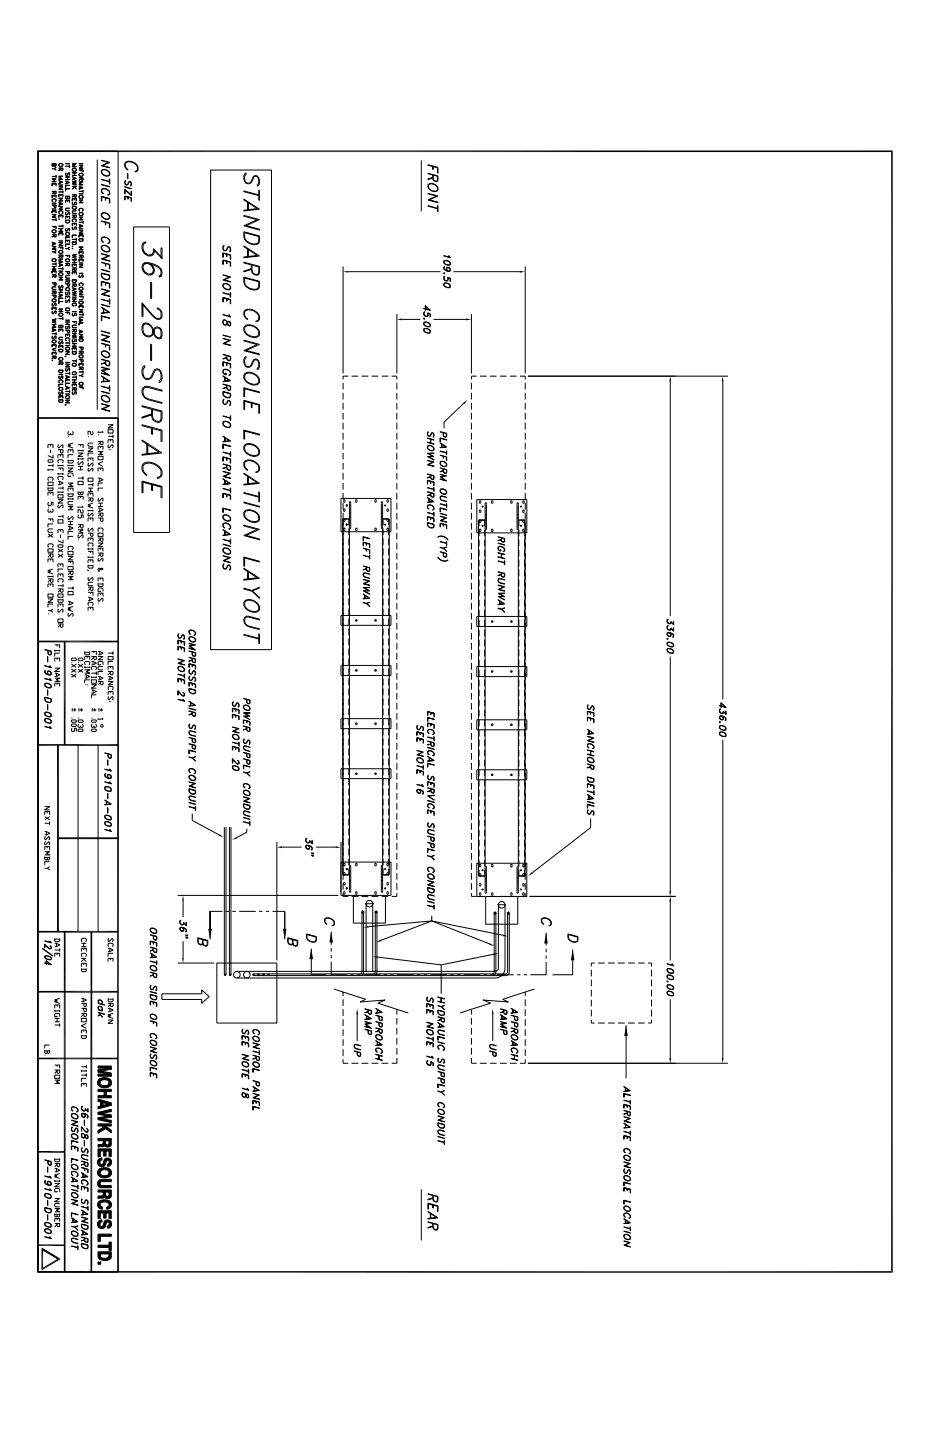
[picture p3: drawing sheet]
<svg xmlns="http://www.w3.org/2000/svg" width="279mm" height="432mm" viewBox="0 0 279 432" stroke-linecap="round" stroke-linejoin="round" font-family="sans-serif">
<g fill="none" stroke="#000" stroke-width=".3">
<path d="M11.4 45.3h24v80h-24zM15.6 53.7h1.2zM15.6 54.4l1.2 .1zM15.6 50.6h.6l.6-.5-.6 .5 .6 .4-.6-.4zM15.6 52.9h1.2zM15.6 55h1.2v.7v-.7h-1.2v.7zM15.6 58.5h1.2v.7v-.6h-1.2v.6zM16.2 49.6l.2 .2h.3l.1-.7h-1.2l.1 .7h.4l.1-.2M16.2 49.1l-.1 .6h-.4l-.1-.6h1.2l-.1 .6h-.4l-.1-.6M16.2 55v.4v-.4M16.2 57.4v.6h.6v-.7h-1.2l1.2 .1-.1 .6h-.4l-.1-.6M16.2 57.7l-.6 .4 .6-.3"/>
<path d="M16.2 53.7v.7M16.2 58.6v.3v-.3M16.8 52.5v.8zM17.6 52.8h1.3l-1.1 .5 1.1 .5h-1.3l1-.1-1-.4 1-.4zM17.6 54.1l1.3 .5-1.3 .5 1.1-.5zM17.6 55.4l1.3 .1zM17.6 56h1.3l-1.1 .7 1.1 .1h-1.3l1.1-.8zM17.6 58.3h1.3v.7l-.1-.6h-1.1l-.1 .6zM17.6 59.4h1.3l-1.1 .8 1.1 .1h-1.3l1.1-.8zM17.9 54.3v.7M18 54.3v.6M18.2 50.4l.1 .7 .5-.1 .1-.6h-1.3h1.2l-.1 .6h-.4v-.6"/>
<path d="M18.2 50.7l-.6 .5 .6-.4M18.2 58.4v.3l.1-.3M18.8 57.5l-1.2 .1h1.2M18.8 57.2l.1 .7zM19.6 53.1h1.3zM19.6 53.8l1.3 .1zM19.6 55.6h1.3h-1.2l-.1 .7zM19.6 56.6h1.3h-1.2l-.1 .7zM19.6 49.1h1.3zM19.6 54.3l1.3 .4-1.3 .5 1.1-.5zM19.8 51.8v.8l.3-.1 .6-.7 .2 .3-.2 .5v-.7h-.2l-.4 .7h-.3l-.2-.3zM19.9 54.4v.7"/>
<path d="M20 54.4v.6M20.2 59.3l.3 .3 .3-.1 .1-.7h-1.3l.1 .7 .3 .1 .3-.3M20.2 58.9v.6h-.5v-.6h1.1v.6h-.5v-.6M20.2 53.1v.7M20.3 53.1v.7M20.8 49.8h-1.2l1.2 .1M20.8 49.5l.1 .8zM21.7 51.8l1.2 .1zM21.7 52.6h1.2zM21.7 49.1h1.2l-1.1 .5 1.1 .4h-1.2h.9l-.9-.4 .9-.5zM21.7 53l1.2 .5-1.2 .5 1-.5zM21.7 54.5l1.2-.3-1.1 .3 1.1 .3-1.1 .3 1.1 .4-1.2-.4 1-.3z"/>
<path d="M21.7 55.9h1.2zM21.7 56.6l.7-.5zM21.7 59.5h1.2v.8l-.1-.7h-1.1v.7zM21.7 50.7a.63 .63 0 0 1 .8-.2 .63 .63 0 0 1 .3 .7 .63 .63 0 0 1-.7 .2 .63 .63 0 0 1-.4-.7zM21.9 53.1v.7M22 53.2v.6M22.1 55.9l.8 .8-.7-.8M22.2 58.4l.2 .7h.4l.1-.7h-1.2h1.1l-.1 .7-.3-.1-.1-.6M22.2 58.7l-.5 .4 .5-.3M22.2 51.9v.7M22.3 59.6v.4l-.1-.4M22.3 51.9v.7"/>
<path d="M23.7 49.1h1.2zM23.7 49.6h1.2l-1 .8h1h-1.2l1-.7zM23.7 50.9h1.2v.7v-.6zM23.7 54.5h1.2l-1 .5 1 .4h-1.2h.9l-.9-.4 .9-.5zM23.7 55.8l1.2 .5-1.2 .4 1-.4zM23.7 58.1l1.2 .1zM23.7 60h1.2l-1 .7 1 .1h-1.2l1-.8zM24 55.9v.7M24 56v.6M24.3 51v.3v-.3M24.3 53.4v.6l.4 .1 .2-.8h-1.2l1.2 .1-.1 .6h-.4l-.1-.6M24.3 53.7l-.6 .4 .6-.4"/>
<path d="M24.9 57.3h-1.2l1.2 .1M24.9 57v.8zM29.1 47.9v74.9M30.4 48l2.5 .7-2.1 1 2.1 .7-2.5-.7 2.1-1zM30.4 55.3l2.5 .8zM30.4 58.9l2.5 .6v1.4l-.1-1.3-2.3-.6-.1 1.3zM30.5 51a1.51 1.51 0 0 1 1.7 .1 1.51 1.51 0 0 1 .6 1.5 1.51 1.51 0 0 1-1.7 0 1.51 1.51 0 0 1-.6-1.6zM30.5 56.7a1.51 1.51 0 0 1 1.7 .1 1.51 1.51 0 0 1 .6 1.5l-.5 .2 .4-.2a1.33 1.33 0 0 0-.6-1.5 1.33 1.33 0 0 0-1.6 .2v.5l.5 .7-.2-.2a.88 .88 0 0 1-.3-1.3zM30.6 51.1a1.36 1.36 0 0 1 1.5 0 1.36 1.36 0 0 1 .6 1.5 1.38 1.38 0 0 1-1.5-.1 1.38 1.38 0 0 1-.6-1.4zM31.6 59.3l.1 .7v-.7M32.8 54.4l-2.4-.7 2.4 .8M32.8 53.7l.1 1.5z"/>
<path d="M37.4 56l2 .6zM37.4 56.9l2 1.8v-1.4l-.1 1.2M37.4 58.8l2 .5v1.1l-.1-1-1.8-.5-.1 1zM37.5 54.2l.2-.1a.72 .72 0 0 0-.2 .8 .72 .72 0 0 0 .7 .5l.5-.9h.4l.3 .5-.3 .8a.72 .72 0 0 0 .2-.7 .72 .72 0 0 0-.6-.6l-.4 .8-.3 .2a.8 .8 0 0 1-.5-1.3zM37.5 56.9l-.1 1.2v-1.4l2 1.8M37.6 48.7a2.54 2.54 0 0 1 3.8 2.2l-.6 .6-.4 .1 .6-.4a1.6 1.6 0 0 0-1.1-2.5 1.67 1.67 0 0 0-2.3 .4 1.56 1.56 0 0 0 .7 1.7v.2a1.78 1.78 0 0 1-.7-2.3zM38.2 52l.1 1.6zM38.3 59.1v.6l.2-.5M63.1 51h18.3v143.8h-18.3zM73.1 59.7l4.7 3-4.7 .6v-.2l4-.6-4-2.6zM73.3 52.2l.5-.4-.2 .7a2.16 2.16 0 0 0 .2 2.3h1.1l.9-1.5a.86 .86 0 0 1 1.3-.5 2.41 2.41 0 0 1 .5 2.8l-.5 .3 .2-.6a1.65 1.65 0 0 0-.6-2.4h-.5l-.2 .5a1.93 1.93 0 0 1-1.6 1.7 1.89 1.89 0 0 1-1.1-2.9zM77.6 58.4l-4.5-1.1v.2l4.5 1.2"/>
<path d="M77.6 57.1l.2 .1v2.8h-.2zM126.3 48.1v15.3M128.3 49.4l3 .8v1.7l-.1-1.6-2.9-.7zM128.3 58l3 .8-2.6 1.1 2.6 .9-3-.8 2.6-1.2zM128.4 55.3a1.93 1.93 0 0 1 2.9 1.6 1.77 1.77 0 0 1-3-.8zM128.6 55.3a1.63 1.63 0 0 1 1.8 .1 1.63 1.63 0 0 1 .6 1.7 1.63 1.63 0 0 1-1.8-.1 1.63 1.63 0 0 1-.6-1.7zM129.7 49.9l.2 .9v-.8M129.7 52.5v1a.95 .95 0 0 0 1.5 .8l.1-1.5-3-.8 2.9 .9-.2 1.4h-.3l-.7-.3-.1-1.5M129.7 53.2l-1.4 .5v.1l1.4-.4M15.6 79.9h1.2zM15.6 60.9l1.2 .1zM15.6 62.6l1.2 .1z"/>
<path d="M15.6 63.2h1.2v.7v-.7h-1.2v.7zM15.6 64.3h1.2l-1 .8h1h-1.2l1.1-.7zM15.6 67.9h1.2v.7v-.7zM15.6 72.6l1.2 .4-1.2 .6 1.1-.6zM15.6 73.9h1.2l-1 .8h1h-1.2l1.1-.8zM15.6 77.7a.6 .6 0 0 1 .9-.2 .6 .6 0 0 1 .2 .9 .63 .63 0 0 1-.8 0 .63 .63 0 0 1-.3-.7zM15.7 77.7l.4-.1 .6 .1a.54 .54 0 0 1-.5 .7 .54 .54 0 0 1-.5-.7zM15.9 60.5a.46 .46 0 0 1-.3-.5 .46 .46 0 0 1 .5-.4h.3a.46 .46 0 0 1 .4 .4 .46 .46 0 0 1-.3 .5M15.9 72.7v.7M15.9 72.7v.6M16.2 61.5v.6h.6v-.7h-1.2l1.2 .1-.1 .6h-.4l-.1-.6M16.2 63.2v.4v-.4"/>
<path d="M16.2 67.9v.4v-.4M16.2 70.3v.6l.4 .2 .2-.8h-1.2h1.2l-.1 .6h-.4l-.1-.6M16.2 70.6l-.6 .5 .6-.4M16.2 79.9v.8M16.2 75.5l.6 .5-.6-.5h-.6h.6l.6-.4-.6 .4M16.8 65.8l-1.2 .1h1.2M16.8 65.5v.8zM16.8 79.1h-1.2l1.2 .1M16.8 78.8v.8zM17.6 65.7h.2zM17.6 68.5l1.3 .1zM17.6 69.3l1.3 .1z"/>
<path d="M17.6 60.6l1.3 .5-1.3 .5 1.1-.5zM17.6 61.9h1.3l-1.1 .8 1.1 .1h-1.3l1.1-.8zM17.6 69.8h1.3v.7l-.1-.6h-1.1l-.1 .6zM17.6 72.2l1.3 .1zM17.6 72.7h1.3l-1.1 .9h1.1h-1.3l1.1-.8zM17.6 74.1h1.3v.7l-.1-.7zM17.6 77.2l.6-.4zM17.6 77.7h1.3l-1.1 .4 1.1 .5h-1.3l1-.1-1-.4 1-.4zM17.6 79l1.3 .4-1.3 .5 1.1-.5zM17.7 65.7h.1M17.7 64.5l-.1 .7v-.7h1.3v.7l-.1-.7M17.9 60.7v.7"/>
<path d="M17.9 79.1v.7M18 60.8v.6M18 79.1v.6M18.2 64.5v.4l.1-.4M18.2 69.9v.4l.1-.4M18.2 76.5l.1 .6h.5l.1-.6h-1.3h1.2l-.1 .6h-.4v-.6M18.2 68.6v.7M18.3 74.1v.4l-.1-.4M18.3 68.6v.7M18.8 67.8h-1.2h1.2M18.8 67.4l.1 .8zM19.6 71.1h1.3h-1.2l-.1 .6z"/>
<path d="M19.6 73.2l1.3 .1h-1.2l-.1 .6zM19.6 60h1.3v.7l-.1-.6h-1.1l-.1 .6zM19.6 64.9h1.3v.7l-.1-.6h-1.1l-.1 .6zM19.6 66h1.3v.4a.68 .68 0 0 1-.6 .5 .68 .68 0 0 1-.7-.5zM19.6 72h1.3v.7l-.1-.6h-1.1l-.1 .6zM19.6 76.6h1.3v.7l-.1-.7zM19.7 66.1h1.1a.58 .58 0 0 1-.5 .7 .58 .58 0 0 1-.6-.7zM19.8 62.5l1.1-.1-1.1 .1-.1 .3 .1 .3 1.1 .1h-1.1l-.2-.3zM19.8 63.6v.8h.3l.6-.8 .2 .3-.2 .6 .1-.6-.2-.2a.69 .69 0 0 1-.9 .7zM19.8 68.5v.7h.3l.4-.7h.2l.2 .3-.2 .5 .1-.5-.2-.3a.69 .69 0 0 1-.9 .7zM20.2 60.1v.3l.1-.3M20.2 72.1v.4l.1-.4"/>
<path d="M20.2 76.6v.4l.1-.4M20.2 79l.1 .6 .3 .1 .3-.7h-1.3h1.2v.6h-.5v-.6M20.2 79.3l-.6 .4 .6-.3M20.3 65v.3l-.1-.3M20.3 74.5l.6 .5-.6-.4h-.7l.7-.1 .6-.4-.6 .5M21.7 70.5h1.2h-1.2v.7zM21.7 74.5l.1 .1zM21.7 77.9l1.2 .1zM21.7 78.7h1.2zM21.7 67h1.2v.6l-.1-.6h-1.1v.6zM21.7 72.5h1.2v.5a.71 .71 0 0 1-.6 .4 .71 .71 0 0 1-.6-.4zM21.7 76.6l1.2-.4-1.1 .4 1.1 .3-1.1 .3 1.1 .3-1.2-.3 1-.3z"/>
<path d="M21.7 79.2h1.2v.7l-.1-.6h-1.1v.6zM21.7 62a.7 .7 0 0 1 .7-.2 .7 .7 0 0 1 .5 .6l-.3 .3a.61 .61 0 0 1-.7 0 .61 .61 0 0 1-.2-.7zM21.7 73.8l.1 .1zM21.8 73.9h.1M21.8 74.5h.1M21.7 63.4l1.2-.2h-.9l-.3 .3 .1 .4 1.1 .1-1.1-.1zM21.7 65.8a.7 .7 0 0 1 .7-.2 .7 .7 0 0 1 .5 .6l-.3 .3a.46 .46 0 0 0 .2-.5 .46 .46 0 0 0-.4-.3h-.3a.44 .44 0 0 0-.4 .3 .44 .44 0 0 0 .2 .5l-.2-.3zM21.7 72.6v.4a.64 .64 0 0 0 .6 .3 .64 .64 0 0 0 .5-.3v-.4M21.8 60.6v.8l.4-.1 .4-.7 .3 .3-.1 .4-.1 .1 .1-.5-.2-.2-.5 .7h-.3l-.1-.2zM21.8 68a.4 .4 0 0 0-.1 .5 .4 .4 0 0 0 .4 .2l.6-.7 .2 .3-.2 .6a.39 .39 0 0 0 .2-.5 .39 .39 0 0 0-.4-.3l-.3 .5-.4 .3-.1-.4zM22.2 64.5l.2 .7h.4l.1-.7h-1.2h1.1l-.1 .7-.3-.1-.1-.6M22.2 64.8l-.5 .5 .5-.4"/>
<path d="M22.2 79.3v.3l.1-.3M22.2 78v.7M22.3 67v.3l-.1-.3M22.3 78v.7M22.8 71.7h-1.1l1.1 .1M22.8 71.4l.1 .8zM23.7 74.1h1.2zM23.7 74.9h1.2zM23.7 65.1h1.2l-1 .7 1 .1h-1.2l1-.8zM23.7 67.3l1.2 .5-1.2 .4 1-.4zM23.7 68.6h1.2zM23.7 69.2h1.2l-1 .7 1 .1h-1.2l1-.8z"/>
<path d="M23.7 70.4h1.2v.7v-.6h-1.2v.6zM23.7 71.6h1.2v.4a.65 .65 0 0 1-.6 .4 .65 .65 0 0 1-.6-.4zM23.7 75.4h1.2v.7v-.6h-1.2v.6zM23.7 78.8l1.2 .1zM23.7 79.4h1.2l-1 .8h1h-1.2l1-.8zM23.7 62.7a.59 .59 0 0 1 .9-.2 .59 .59 0 0 1 .1 .8l-.1 .1a.44 .44 0 0 0 .3-.5 .44 .44 0 0 0-.5-.4h-.2a.44 .44 0 0 0-.5 .4 .44 .44 0 0 0 .3 .5l-.3-.2zM23.7 71.6h1.2a.58 .58 0 0 1-.6 .7 .58 .58 0 0 1-.6-.7zM24 67.4v.7M24 67.5v.6M24.3 70.5v.3v-.3M24.3 75.5v.3v-.3M24.3 76.6v.6h.5l.1-.7h-1.2l1.2 .1-.1 .6h-.4l-.1-.6"/>
<path d="M24.3 76.9l-.6 .4 .6-.4M24.3 77.7v.4v-.4M24.3 74.1v.8M24.9 66.6h-1.2l1.2 .1M24.9 66.3v.7zM24.9 77.7v.7zM24.9 77.7h-1.2v.7v-.7M30.4 66.2l2.5 .7v1.4l-.1-1.3zM30.4 76l2.5 .7-2.1 1 2.1 .6-2.5-.6 2.1-1zM30.4 78.6l2.5 .7v1.4l-.1-1.3zM30.5 64a1.51 1.51 0 0 1 1.7 0 1.51 1.51 0 0 1 .6 1.6 1.61 1.61 0 0 1-2.4-1.4zM30.5 73.8a1.51 1.51 0 0 1 1.7 0 1.51 1.51 0 0 1 .6 1.5 1.51 1.51 0 0 1-1.7 0 1.51 1.51 0 0 1-.6-1.5z"/>
<path d="M30.5 71.3a1.51 1.51 0 0 1 1.7 0 1.51 1.51 0 0 1 .6 1.5l-.5 .2 .4-.2a1.31 1.31 0 0 0-.6-1.4 1.31 1.31 0 0 0-1.6 .1v.5l.5 .7-.2-.2a.94 .94 0 0 1-.3-1.2zM30.6 64a1.38 1.38 0 0 1 1.5 .1 1.38 1.38 0 0 1 .6 1.4 1.36 1.36 0 0 1-1.6 0 1.36 1.36 0 0 1-.5-1.5zM30.6 73.8a1.38 1.38 0 0 1 1.5 .1 1.38 1.38 0 0 1 .6 1.4 1.38 1.38 0 0 1-1.5-.1 1.38 1.38 0 0 1-.6-1.4zM31.6 66.7l.1 .7v-.7M31.6 79.1l.1 .7v-.7M40.1 68.1h10.7v91.6h-10.7zM42.9 74.9a2.15 2.15 0 0 0 2.5 1.5l.6-.7M42.9 79.7l.5-.7a6.5 6.5 0 0 1 4.9 1.9M43.4 72.7l-.5 .7M44 78.9l-.8 .3-.3 .8 .3 1.3 .8 .7M44.6 79.1l.8 .5 .6 1M44.9 76.6l.8-.4 .3-1.6 2.6 2.7"/>
<path d="M44.9 79.1l.8 .8 .3 1-.3 1-.8 .4M45.4 79.3a1.87 1.87 0 0 1 0 3.1 2.3 2.3 0 0 1-2.3-.8 2.3 2.3 0 0 1-.2-2.5l.5-.3a6.3 6.3 0 0 1 4.9 1.8l.3 1.5-.3 .8-.6 .1v-.3l.6-.1M46 74.9l2.6 2.6v-3.1l-.3-.1v2.9M46.3 75l-.3 1.3a2.15 2.15 0 0 1-2.3 .2 2.15 2.15 0 0 1-1.1-2v-.9l.3-.7 .8-.4v.3l-.5 .2a2.49 2.49 0 0 0 .8 3.3M66.8 75.8l2.4 .6v1.4l-.2-1.3-2.1-.5-.1 1.2zM66.8 78l2.4 .5v1.4l-.2-1.3-2.1-.5-.1 1.2zM66.9 73.7l.3-.1-.3 .5 .1 .8 .5 .2 .3-.1 .5-.9 .3-.1a.95 .95 0 0 1 .2 1.6l.2-.5-.2-1h-.4l-.5 .9a.62 .62 0 0 1-1-.1zM67.9 76.2l.2 .7v-.6M67.9 78.3l.2 .8v-.7M73.1 64.6l4.7 1.2-4 1.9 4 1v.3l-4.7-1.3 4-1.8-4-1.1zM73.1 69.5l4.7 1.3v1.5a1.41 1.41 0 0 1-1.8 1.1 3.1 3.1 0 0 1-2.9-3.9zM73.1 73.7l4.7 3.1-4.7 .5v-.2l4-.5-4-2.7z"/>
<path d="M73.3 69.8l4.3 1.1v1.3a1.19 1.19 0 0 1-1.6 1 2.65 2.65 0 0 1-2.7-3.4zM74.2 60.4v2.7M74.2 74.5v2.7M74.4 60.7v2.2M74.4 74.7v2.3M75.3 79.4v1.6a1.48 1.48 0 0 0 2.3 1.3l.2-.6v-1.8l-4.7-1.3v.2l4.5 1.2v1.6l-.3 .6-.4 .1-1.1-.5-.3-.8v-1.5M102.8 79.9v32.1M131.2 62.5l-2.9-.8v.1l2.9 .8M131.2 61.6l.1 1.9zM133 76.6l1.8 .5-.2-.5 .4 .7zM133.1 78.2a1.21 1.21 0 0 1 1.3 0 1.21 1.21 0 0 1 .5 1.2 1.21 1.21 0 0 1-1.3 0 1.21 1.21 0 0 1-.5-1.2zM133.1 78.3h1.1l.7 .5"/>
<path d="M133.1 78.8l.8 .6h1M133.2 78.2v.8M134.8 78.6v.8M157.5 79.9v32.1M15.6 80.7l1.2 .1zM15.6 97.3h1.2zM15.6 98.1h1.2zM15.6 88l.6-.3zM15.6 92.2h1.2v.7v-.7h-1.2v.7zM15.6 96l1.2-.4-1 .4 1 .3-1 .3 1 .3-1.2-.3 1.1-.3zM15.6 98.5l1.2 .5-1.2 .4 1.1-.4zM15.6 81.3v.6v-.7h1.2v.7v-.6"/>
<path d="M15.6 86.2l1.2-.2-1 .1-.2 .2 .3 .5h.9h-1zM15.6 91l.2-.1-.1 .7 .2 .1 .8-.8 .1 .3-.1 .6 .1-.6-.3-.2a.66 .66 0 0 1-.9 .6zM15.6 93.4l.2-.2-.1 .8h.2l.5-.7 .3-.1 .1 .8-.1 .1 .1-.6-.3-.2-.3 .6-.4 .2zM15.9 98.6v.7M15.9 98.7v.6M16.2 81.3v.3v-.3M16.2 82.4v.6l.5 .1 .1-.7h-1.2h1.2l-.2 .7-.3-.1-.1-.6M16.2 82.7l-.6 .4 .6-.3M16.2 84.9v.5l.4 .2 .2-.8h-1.2l1.2 .1-.1 .5h-.4l-.1-.5M16.2 87.4v.5l.4 .2 .2-.8h-1.2l1.2 .1-.1 .5h-.4l-.1-.5M16.2 88.5v.6l.4 .2 .2-.8h-1.2h1.2l-.1 .6h-.4l-.1-.6M16.2 92.2v.4v-.4"/>
<path d="M16.2 97.3v.8M16.8 99.7v.7zM17.6 86.9h1.3zM17.6 87.7h1.3zM17.6 89.4h1.3h-1.2l-.1 .7zM17.6 90.4h1.3h-1.2l-.1 .7zM17.6 81.3h1.3zM17.6 83.1h1.3l-1.1 .8 1.1 .1h-1.3l1.1-.8zM17.6 88.1l1.3 .4-1.3 .5 1.1-.5zM17.6 92.6h1.3l-1.1 .8 1.1 .1h-1.3l1.1-.8zM17.6 95.5l1.2 .1zM17.6 98.7h1.3v.7l-.1-.6h-1.1l-.1 .6z"/>
<path d="M17.7 94.1a.59 .59 0 0 1 .8-.2 .59 .59 0 0 1 .2 .8l-.8 .1-.3-.3zM17.7 85.7l.1-.1-.1 .7 .3 .1 .4-.7 .3-.1 .1 .7-.1 .2 .1-.6-.2-.2-.4 .6-.4 .2-.2-.3zM17.9 88.2v.7M18 88.2v.6M18.2 98l.2 .3 .4-.1 .1-.7h-1.3l.1 .7 .3 .1 .3-.3M18.2 97.6l-.1 .6h-.4v-.6h1.1l-.1 .6h-.4v-.6M18.2 98.8v.3l.1-.3M18.2 86.9v.8M18.3 86.9v.8M18.8 80.5h-1.2l1.2 .1M18.8 80.2l.1 .7zM18.8 95.1l.1 .8z"/>
<path d="M19.6 93.7h1.3v.7l-.1-.7zM19.6 96h1.3zM19.6 96.5h1.3l-1.1 .8h1.1h-1.3l1.1-.7zM19.7 88.8l-.1 .7v-.7h1.3v.7l-.1-.7M19.8 92.4a.59 .59 0 0 1 .8-.1 .59 .59 0 0 1 .1 .8 .59 .59 0 0 1-.8 .1 .59 .59 0 0 1-.1-.8zM19.8 82.7l1.1-.1-1.1 .1-.1 .3 .3 .4h.9h-1.1l-.2-.3zM19.8 87.5v.8l.3-.1 .4-.6 .2-.1 .2 .3-.2 .6 .1-.6-.2-.2a.69 .69 0 0 1-.9 .6zM19.8 89.9v.7h.3l.4-.7h.2l.2 .2-.2 .6 .1-.6-.2-.2a.75 .75 0 0 1-.9 .7zM19.8 97.8v.7h.3l.4-.7h.2l.2 .3-.2 .5 .1-.5-.2-.3a.75 .75 0 0 1-.9 .7zM20.2 81.5v.4l.4 .3 .3-.3v-.5h-1.3l1.2 .1v.6h-.5v-.6M20.2 84l.1 .6 .3 .1 .3-.3v-.5h-1.3l1.2 .1v.6h-.5v-.6M20.2 84.3l-.6 .4 .6-.4"/>
<path d="M20.2 85.2v.4l.4 .3 .3-.3v-.5h-1.3l1.2 .1v.5h-.5v-.5M20.2 88.8v.4l.1-.4M20.2 93.7v.4l.1-.4M20.2 99.1v.4l.4 .3 .3-.3v-.5h-1.3l1.2 .1v.6h-.5v-.6M21.7 81.5h1.2v.7l-.1-.6M21.7 83.9h1.2v.4a.68 .68 0 0 1-.6 .5 .68 .68 0 0 1-.6-.5zM21.7 86.2l1.2 .5-1.2 .5 1-.5zM21.7 87.8l1.2-.4-1.1 .4 1.1 .3-1.1 .3 1.1 .3-1.2-.3 1-.3zM21.7 89.1h1.2zM21.7 89.6h1.2l-1.1 .8h1.1h-1.2l1-.7zM21.7 93.4l1.2 .1zM21.7 96.4h1.2v.7l-.1-.6z"/>
<path d="M21.7 100h1.2l-1.1 .7 1.1 .1h-1.2l1-.8zM21.7 81.6v.6zM21.7 84h1.1a.59 .59 0 0 1-.5 .7 .59 .59 0 0 1-.6-.7zM21.7 91.1a.6 .6 0 0 1 .8-.3 .6 .6 0 0 1 .2 .9l-.1 .1a.46 .46 0 0 0 .2-.5 .46 .46 0 0 0-.4-.4l-.7 .3 .2 .5 .3-.2v.3l-.5-.2zM21.7 94l.1-.1v.8l.4-.1 .2-.6h.4l.1 .4-.2 .3a.39 .39 0 0 0 .2-.4 .39 .39 0 0 0-.4-.3l-.5 .7-.3-.1zM21.8 97.5h1.1h-.9l-.3 .3 .1 .4 1.1 .1-1.1-.1-.1-.3zM21.9 86.3v.8M22 86.4v.6M22.2 80.4l.2 .6h.4l.1-.7h-1.2l1.1 .1-.1 .6h-.3l-.1-.6M22.2 80.7l-.5 .4 .5-.3M22.2 85.2l.2 .7h.4l.1-.7h-1.2h1.1l-.1 .7-.3-.1-.1-.6M22.2 85.5l-.5 .4 .5-.3"/>
<path d="M22.2 96.5v.3l.1-.3M22.2 98.8l.2 .7h.4l.1-.7h-1.2h1.1l-.1 .7-.3-.1-.1-.6M22.2 99.1l-.5 .4 .5-.3M22.3 81.6v.3l-.1-.3M23.7 96.8l1.2 .1h-1.2v.6zM23.7 81.9l1.2 .1zM23.7 87.5h1.2l-1 .7 1 .1h-1.2l1-.8zM23.7 88.8h1.2zM23.7 89.9h1.2zM23.7 90.4h1.2a.64 .64 0 0 1-.4 .8 .64 .64 0 0 1-.8-.4zM23.7 91.6h1.2v.8v-.7h-1.2v.7zM23.7 92.8h1.2l-1 .7 1 .1h-1.2l1-.8z"/>
<path d="M23.7 95.1h1.2zM23.7 95.5l1.2 .5-1.2 .5 1-.5zM23.7 99l1.2 .4-1.2 .5 1-.5zM23.7 82.5l.2-.1-.2 .6 .3 .2 .7-.8 .2 .7-.2 .1 .1-.7h-.2l-.3 .6-.4 .1zM23.7 85.1a.63 .63 0 0 1 .8-.3 .63 .63 0 0 1 .4 .8l-.3 .1a.44 .44 0 0 0 .3-.4 .44 .44 0 0 0-.5-.4l-.7 .3 .3 .5-.3-.1zM23.7 90.4h1.2a.59 .59 0 0 1-.6 .8 .59 .59 0 0 1-.6-.8zM24 95.6v.7M24 99.1v.7M24 95.7v.6M24 99.1v.6M24.3 88.8v.4v-.4M24.3 91.7v.4v-.4"/>
<path d="M24.9 88.8v.7zM24.9 94.3h-1.2l1.2 .1M24.9 94v.7zM30.4 94.7l2.5 .8-2.4-.7v1.4zM30.4 80.8l2.5 .8zM30.4 81.9l2.5 .6v.8a1.4 1.4 0 0 1-1.5 .6 1.4 1.4 0 0 1-1-1.2zM30.4 84.3l2.5 .7v1.4l-.1-1.3-2.3-.6-.1 1.2zM30.4 86.6l2.5 .7-2.1 .9 2.1 .7-2.5-.7 2.1-.9zM30.4 91.2l2.5 .8zM30.4 92.1l2.5 1.6-2.5 .3 2.1-.4zM30.4 99.2l2.5 .8zM30.5 82l2.3 .6v.7a.64 .64 0 0 1-.9 .5l-1.1-.6z"/>
<path d="M31 92.5v1.4M31.1 92.6v1.2M31.6 84.8l.1 .7v-.7M32.8 90.3l-2.4-.6 2.4 .7M32.8 89.6l.1 1.6zM42.6 91.1l2.8 3.3a2.25 2.25 0 0 0 2.6 1.3l.3-.2a2.14 2.14 0 0 0-1.2-3.2v.3l.9 .5 .3 .6v1.2l-.3 .5-.6 .1-.6-.1-1.4-1.3-2.8-3.3v4l.3 .1v-3.7M42.9 80.6a2.15 2.15 0 0 0 2.5 1.5l.6-.7M42.9 99.5l.5 1M43.2 97.3a1.99 1.99 0 0 1 2.5 1.5 2.82 2.82 0 0 0 2 2.8l.6-.1a2.57 2.57 0 0 0-.6-3.3 1.17 1.17 0 0 0-1.7 .7l-.6 1.5a1.59 1.59 0 0 1-2.2-.3l-.3-.9v-1.2zM43.4 97l-.5 .7M45.1 84.6l.3 .1v4.9l-.3-.1zM48 80.5l.3 1-.3 1.3"/>
<path d="M48 98.5l.3 1v1.1l-.3 .8M48.3 98.9l-.6-.5-.6-.1-.5 .1-.3 .6a1.99 1.99 0 0 1-1.7 2.1 2.42 2.42 0 0 1-2-1.6 2.42 2.42 0 0 1 .6-2.5 2.29 2.29 0 0 1 2.8 1.9l.3 1.2a1.5 1.5 0 0 0 2 1.1M66.8 82.4l2.4 .6-2 .9 2 .7-2.4-.6 2-1zM66.8 89.2l2.4 .6v1.4l-.2-1.3-2.1-.6-.1 1.2zM66.8 94.3l2.1 .6-.3-.6 .6 .8zM66.9 85.2a1.39 1.39 0 0 1 1.6 0 1.39 1.39 0 0 1 .5 1.5 1.41 1.41 0 0 1-1.5-.1 1.41 1.41 0 0 1-.6-1.4zM66.9 96.9l.3 .4M67 85.2a1.29 1.29 0 0 1 1.4 .1 1.29 1.29 0 0 1 .5 1.3 1.29 1.29 0 0 1-1.4 0 1.29 1.29 0 0 1-.5-1.4zM67 96l.8 .2 .5 1.2 .3 .3h.4a.9 .9 0 0 0-.4-1.4l-.5 .4-.2 .6h-.7a1.01 1.01 0 0 1-.2-1.3zM67.2 95.9l-.3 .3M67.9 89.6v.7l.2-.7M68.9 96.5v1.1"/>
<path d="M69 88.3l-2.2-.6 2.2 .8M69 87.7l.2 1.4zM69 96.7l-.6-.2-.3 .6a.8 .8 0 0 1-1.2 0 .8 .8 0 0 1 .3-1.2l.9 .5 .3 1 .6 .2M73.1 83.1l4.7 1.2v1.6a1.39 1.39 0 0 1-1.8 1.1 3.1 3.1 0 0 1-2.9-3.9zM73.3 97.9a2.95 2.95 0 0 1 4.5 2.5 2.23 2.23 0 0 1-3.6 .1 1.99 1.99 0 0 1-.9-2.6zM73.3 83.4l4.3 1.1v1.3a1.19 1.19 0 0 1-1.6 1 2.65 2.65 0 0 1-2.7-3.4zM73.3 93.2a2.95 2.95 0 0 1 4.5 2.5l-.2 .4-.9 .4v-.2l.6-.3a1.65 1.65 0 0 0-.6-2.4 2.3 2.3 0 0 0-3.4 0 1.69 1.69 0 0 0 .9 2v.3a2.06 2.06 0 0 1-.9-2.7zM73.6 97.9a2.81 2.81 0 0 1 4 2.2l-.3 .6a2.92 2.92 0 0 1-4-1.7zM75.3 80.5l-2.2 .8v.2l2.2-.7M104.5 81.5h27.6M119 94.2v17.8M120.6 95.8h5.4"/>
<path d="M127.1 95.4l.2 .2-.1 .1zM127.2 95.5h.1M127.1 96.7a1.2 1.2 0 0 1 1.3 0 1.2 1.2 0 0 1 .5 1.2 1.2 1.2 0 0 1-1.3 0 1.2 1.2 0 0 1-.5-1.2zM127.1 98.6a1.2 1.2 0 0 1 1.3 0 1.2 1.2 0 0 1 .5 1.2 1.2 1.2 0 0 1-1.3 0 1.2 1.2 0 0 1-.5-1.2zM127.1 94.3l.2 .3a.55 .55 0 0 0 .9 0M127.1 96.8l.8-.1 1 .5M127.1 97.3l1.1 .6 .7-.1M127.1 98.7l.8-.1 1 .5M127.1 99.2l1.1 .6 .7-.1M127.2 96.7v.7M127.2 98.6v.7M127.3 93.6l-.2 .2"/>
<path d="M127.5 91.7l1.2 1.2-1.7-.4 2 .6-1.5-1.5v1.4l.1-1.3M127.5 94.8l-.3-.3a.57 .57 0 0 1 .2-.9v-.1a.71 .71 0 0 0-.2 1.1 .71 .71 0 0 0 1.1-.1l-.1-.6 .7 .3 .1 .9v-1l-.8-.3v.7l-.3 .3M128.8 97.1v.8M128.8 99v.8M130 95.8h9.7M133 81.9l.3 .2zM133.1 81.9l.1 .1zM133.1 84.9a1.21 1.21 0 0 1 1.3 .1 1.21 1.21 0 0 1 .5 1.2 1.23 1.23 0 0 1-1.3-.1 1.23 1.23 0 0 1-.5-1.2zM133.1 80.1l.2-.2-.2 .1a1.23 1.23 0 0 0 .5 1.2 1.23 1.23 0 0 0 1.3 .1 .66 .66 0 0 0-.2-1.1 .66 .66 0 0 0-.9 .5l.2 .5M133.1 80.7l.3 .2a1.2 1.2 0 0 0 1.5 .1M133.1 83.6a.65 .65 0 0 0 .5 .5 .65 .65 0 0 0 .7-.2M133.1 85l.8-.1 1 .6"/>
<path d="M133.1 85.6l1.1 .6 .7-.1M133.2 80v.8M133.2 85v.7M133.3 82.9l-.2 .2M133.5 84.1l-.4-.6 .3-.7a.71 .71 0 0 0-.2 1.1 .71 .71 0 0 0 1.1-.1v-.6l.6 .3 .1 .9v-.9l-.8-.4 .1 .7-.4 .4M133.9 80.8l.4 .5M133.9 80.5l.1-.3h.4l.5 .6M134.3 80.2l-.4 .4 .4 .7M134.6 80.3l.3 .6-.3 .4M134.8 85.4v.8M136 81.5h19.9M141.3 94.2v17.8"/>
<path d="M15.6 104.8l1.2-.5-1 .5 1 .5zM15.6 107.9l.1 .2zM15.7 108h.1M15.6 103.4v.6v-.7h1.2v.7v-.6M15.6 105.7v.6v-.7h1.2v.7v-.6M15.8 100.7v.8l.9-.8 .1 .3-.1 .6 .1-.6-.3-.2a.66 .66 0 0 1-.9 .7zM16.2 103.4v.3v-.3M16.2 105.7v.3v-.3M16.2 106.8v.6l.4 .1 .2-.8h-1.2l1.2 .1-.1 .6h-.4l-.1-.6M16.2 107.1l-.6 .4 .6-.3M16.8 100h-1.2l1.2 .1M17.6 115.2l1.3 .1h-1.2l-.1 .6z"/>
<path d="M17.6 103.6h1.3v.7l-.1-.6h-1.1l-.1 .6zM17.6 104.7h1.3v.4a.68 .68 0 0 1-.7 .5 .68 .68 0 0 1-.6-.5zM17.6 111h1.3v.4a.68 .68 0 0 1-.7 .4 .68 .68 0 0 1-.6-.4zM17.6 112.2l1.3 .1zM17.6 118.7h1.3v.7l-.1-.6h-1.1l-.1 .6zM17.6 119.9h1.3v.4a.7 .7 0 0 1-.7 .4 .7 .7 0 0 1-.6-.4zM17.7 116.4a.59 .59 0 0 1 .8-.2 .59 .59 0 0 1 .2 .8l-.8 .1-.3-.3zM17.7 101.3l1.2-.2-.9 .1-.3 .3 .1 .3 1.1 .1h-1.1zM17.7 104.8h1.1a.59 .59 0 0 1-.6 .7 .59 .59 0 0 1-.5-.7zM17.7 111.1h1.1a.58 .58 0 0 1-.6 .7 .58 .58 0 0 1-.5-.7zM17.7 112.8l.1-.1-.1 .7a.63 .63 0 0 0 .7-.6h.4l-.1 .8 .1-.6-.2-.2a.71 .71 0 0 1-.9 .6zM17.7 117.6l.1-.1-.1 .7 .3 .1 .7-.8 .2 .3-.2 .5 .1-.5-.2-.3a.66 .66 0 0 1-.9 .7z"/>
<path d="M17.7 119.9h1.1v.4a.64 .64 0 0 1-.6 .3 .64 .64 0 0 1-.5-.3zM17.8 102.3v.8l.9-.8 .2 .3-.2 .6 .1-.6-.2-.2a.66 .66 0 0 1-.9 .7l-.1-.5zM18.2 103.7v.3l.1-.3M18.2 108.6l.1 .6h.5l.1-.7h-1.3l1.2 .1-.1 .6h-.4v-.6M18.2 108.9l-.6 .4 .6-.4M18.2 118.8v.3l.1-.3M19.4 106.7l.2 .3 .2-.2-.3 .1M19.6 113.9h1.3h-1.2l-.1 .7zM19.6 114.9l1.3 .1h-1.2l-.1 .6zM19.6 100.2h1.3v.7l-.1-.6h-1.1l-.1 .6zM19.6 103.6l1.3 .1zM19.6 105.4h1.3l-1.1 .8 1.1 .1h-1.3l1.1-.8z"/>
<path d="M19.6 108.6l1.3 .1zM19.6 109.2h1.3l-1.1 .8h1.1h-1.3l1.1-.8zM19.6 112h1.2zM19.6 112.6l1.3 .5-1.3 .5 1.1-.5zM19.6 115.8l1.3 .5-1.3 .5 1.1-.5zM19.6 118.1l1.3 .1zM19.6 120h1.3l-1.1 .8h1.1h-1.3l1.1-.8zM19.6 106.9v.1M19.7 106.8h.1M19.8 101.4a.59 .59 0 0 1 .8-.1 .59 .59 0 0 1 .1 .8l-.1 .1a.46 .46 0 0 0 .2-.5 .46 .46 0 0 0-.4-.4h-.3a.46 .46 0 0 0-.4 .4 .46 .46 0 0 0 .2 .5l-.3-.3zM19.8 110.4a.39 .39 0 0 0-.1 .5 .39 .39 0 0 0 .5 .2l.2-.5 .3-.2 .2 .4-.2 .5a.41 .41 0 0 0 .1-.5 .41 .41 0 0 0-.3-.2l-.4 .6-.3 .1-.2-.3zM19.9 112.7v.7"/>
<path d="M19.9 115.9v.7M20 112.8v.5M20 116v.6M20.2 100.3v.3l.1-.3M20.8 102.8h-1.2l1.2 .1M20.8 102.5l.1 .7zM20.8 111.6l.1 .7zM20.8 117.4h-1.2h1.2M20.8 117l.1 .8zM21.7 103l1.2 .1zM21.7 103.8h1.2zM21.7 113.9h1.2z"/>
<path d="M21.7 114.6l1.2 .1zM21.7 101.3h1.2zM21.7 104.3h1.2v.8l-.1-.7h-1.1v.7zM21.7 105.4h1.2v.5a.68 .68 0 0 1-.6 .4 .68 .68 0 0 1-.6-.4zM21.7 115.2h1.2v.6l-.1-.6M21.7 109.2a.63 .63 0 0 1 .8-.3 .63 .63 0 0 1 .3 .7 .63 .63 0 0 1-.7 .3 .63 .63 0 0 1-.4-.7zM21.7 105.5h1.1a.59 .59 0 0 1-.5 .8 .59 .59 0 0 1-.6-.8zM21.7 115.2v.6zM21.7 117.5l.1-.1v.8l.3-.1 .5-.7 .3 .6-.2 .3 .1-.6-.2-.2-.8 .8zM21.8 101.7v.8l.4-.1 .4-.7 .3 .3-.1 .5-.1 .1 .1-.6-.2-.2-.4 .6-.4 .2-.1-.3zM22.2 104.4v.3l.1-.3M22.2 115.2v.3l.1-.3"/>
<path d="M22.2 116.4l.1 .5 .4 .2 .2-.3v-.5h-1.2l1.1 .1v.5h-.4l-.1-.5M22.2 116.6l-.5 .5 .5-.4M22.2 103.1v.7M22.2 113.9v.7M22.3 103.1v.7M22.3 113.9v.7M22.8 108.2h-1.1h1.1M22.8 107.8l.1 .8zM22.8 113.1h-1.1h1.1M22.8 112.7l.1 .8zM23.7 100.3h1.2l-1 .7 1 .1h-1.2l1-.8zM23.7 101.6h1.2v.4a.65 .65 0 0 1-.6 .4 .65 .65 0 0 1-.6-.4z"/>
<path d="M23.7 104.1h1.2zM23.7 106l.6-.4zM23.7 108.9h1.2v.8v-.7h-1.2v.7zM23.7 110.1h1.2zM23.7 116h1.2v.7v-.6zM23.7 106.6a.6 .6 0 0 1 .9-.2 .6 .6 0 0 1 .1 .9 .63 .63 0 0 1-.7 0 .63 .63 0 0 1-.3-.7zM23.7 101.6h1.2v.4a.64 .64 0 0 1-.6 .4 .64 .64 0 0 1-.6-.4zM23.8 106.6l.4-.2 .6 .2a.53 .53 0 0 1-.5 .7 .53 .53 0 0 1-.5-.7zM24.3 105.3v.6l.5 .1 .1-.7h-1.2h1.2l-.1 .6h-.4l-.1-.6M24.3 107.8v.6l.5 .1 .1-.7h-1.2h1.2l-.1 .6h-.4l-.1-.6M24.3 109v.4v-.4M24.3 110.4l-.6 .4 .6-.3"/>
<path d="M24.3 116.1v.3v-.3M24.3 104.1v.5l.2 .2 .4-.2v-.5M24.3 110.1l.2 .7h.3l.1-.7M24.3 112.6l.6 .5-.6-.4h-.6l.6-.1 .6-.4-.6 .5M24.9 111.5h-1.2l1.2 .1M24.9 111.1v.9zM24.9 104.1l-.2 .7-.4-.1v-.6M24.9 110.1l-.2 .7h-.4v-.7M30.4 100.3l2.5 .6-2.1 1 2.1 .7-2.5-.6 2.1-1zM30.4 102.9l2.5 .7v1.4l-.1-1.3zM30.4 110l2.5 .7-2.1 .4 2.1 1.5-2.5-.6 1.9 .3-1.9-1.3 1.9-.3zM30.4 112.7l2.5 1.6-2.5 .3 2.1-.4z"/>
<path d="M30.4 117.3l2.5 .8zM30.5 105.4a1.51 1.51 0 0 1 1.7 .1 1.51 1.51 0 0 1 .6 1.5 1.51 1.51 0 0 1-1.7 0 1.51 1.51 0 0 1-.6-1.6zM30.5 118.8a1.51 1.51 0 0 1 1.7 0 1.51 1.51 0 0 1 .6 1.5 1.51 1.51 0 0 1-1.7 0 1.51 1.51 0 0 1-.6-1.5zM30.6 105.5a1.38 1.38 0 0 1 1.5 .1 1.38 1.38 0 0 1 .6 1.4 1.38 1.38 0 0 1-1.5-.1 1.38 1.38 0 0 1-.6-1.4zM30.6 118.8a1.38 1.38 0 0 1 1.5 .1 1.38 1.38 0 0 1 .6 1.4 1.38 1.38 0 0 1-1.5-.1 1.38 1.38 0 0 1-.6-1.4zM31 113.1v1.4M31.1 113.2v1.2M31.6 103.4v.7l.1-.7M31.6 108.1v.8a.69 .69 0 0 0 .5 .8 .69 .69 0 0 0 .8-.4v-.9l-2.5-.7 2.4 .7-.1 1.2a.73 .73 0 0 1-1-.6v-.9M31.6 108.7l-1.2 .5 1.2-.4M32.8 116.4l-2.4-.6 2.4 .7M32.8 115.7l.1 1.6z"/>
<path d="M42.9 110l.5-.4v.6l-.2 .2a2.65 2.65 0 0 0 .2 2.9l.9 .3 .8-.4 .9-1.8a1.17 1.17 0 0 1 1.7-.6 2.71 2.71 0 0 1 0 3.9v-.5l.3-.2a2.74 2.74 0 0 0-.3-3h-1.1a5.4 5.4 0 0 1-1.7 2.7l-.6 .2a2.48 2.48 0 0 1-1.4-3.9zM42.9 116.3l.5-.4 .9-.1 4.3 1.2v.3l-4.3-1.2-.9 .1a2.07 2.07 0 0 0 .9 3.4l4.3 1.1v.3l-4.3-1.2a2.5 2.5 0 0 1-1.4-3.5zM45.1 103.2l.3 .1v4.8h-.3zM66.8 100.4l2.4 .8zM66.8 101.5l2.4 .5-2 1 2 .6-2.4-.6 2-.9zM66.8 108.4l2.4 .7v1.3l-.2-1.2-2.1-.6-.1 1.2zM66.8 112.7l2.4 1.5-2.4 .2 2-.3zM66.8 117.4l2.4 .6v.8a1.27 1.27 0 0 1-1.4 .5 1.27 1.27 0 0 1-1-1.2zM66.9 110.9a1.38 1.38 0 0 1 1.6 0 1.38 1.38 0 0 1 .5 1.5l-.4 .2a.84 .84 0 0 0 .5-1 .84 .84 0 0 0-.8-.6l-.6-.2-.8 .3v.5l.5 .6h.3l.1-.4v.6l-.9-.6zM66.9 117.5l2.1 .6-.1 1a1.44 1.44 0 0 1-2-1.6zM66.9 119.8l.3-.1-.3 .5 .1 .8 .5 .2 .3-.1 .5-.9 .3-.1a.95 .95 0 0 1 .2 1.6l.2-.9-.1-.4-.3-.2-.9 1.1a.88 .88 0 0 1-.9-.5 .88 .88 0 0 1 .1-1zM67.4 113.1v1.3"/>
<path d="M67.5 113.2v1.1M67.9 106.6v.8a.65 .65 0 0 0 .5 .7 .65 .65 0 0 0 .8-.3v-.9l-2.4-.7 2.2 .8-.1 1a.66 .66 0 0 1-.8-.5v-.8M67.9 107.2l-1.1 .5 1.1-.4M67.9 108.9l.2 .7v-.7M67.9 115.5v.8a.74 .74 0 0 0 1.1 .6l.2-1.1-2.4-.7 2.2 .7-.1 1.1a.66 .66 0 0 1-.8-.5v-.8M67.9 116.1l-1.1 .5 1.1-.4M73.1 116.3l4.7 1.2v.3l-4.5-1.2v2.4l-.2-.1zM73.1 102l4.7 1.3-4 1.8 4 1.1v.2l-4.7-1.3 4-1.8-4-1.1zM73.3 112.1a2.95 2.95 0 0 1 4.5 2.5 2.3 2.3 0 0 1-3.6 .2 2.06 2.06 0 0 1-.9-2.7zM73.3 107.2l.5-.3v.4a1.6 1.6 0 0 0 0 2.4l.6 .3 .5-.2 .9-1.5a.9 .9 0 0 1 1.3-.5 2.12 2.12 0 0 1 0 3.1l.2-.6a1.96 1.96 0 0 0-.2-2.3h-.9l-.7 1.4a1.25 1.25 0 0 1-1.7 .6 2.35 2.35 0 0 1-.5-2.8zM73.6 112.2a2.82 2.82 0 0 1 4 2.1l-.3 .7a2.92 2.92 0 0 1-4-1.8zM102.8 114.8v2"/>
<path d="M102.8 117.8v2M104.4 112.8h-1.6v1M105.4 112.8h2M108.4 112.8h2M111.4 112.8h2M114.4 112.8h2M117.4 112.8h1.6v1M119 114.8v2M119 117.8v2M141.3 114.8v2M141.3 117.8v2M142.9 112.8h-1.6v1"/>
<path d="M143.9 112.8h2M146.9 112.8h2M149.9 112.8h2M152.9 112.8h2M155.9 112.8h1.6v1M157.5 114.8v2M157.5 117.8v2M158.3 112.8h59.9M200.9 114.4v70.3M216.7 114.4v95.3M14.4 138.1l.2-.2h1l.3 .5-.3 .2h-1zM14.4 134.3v-1h1.5v1"/>
<path d="M14.4 139.6h1.5M15.1 133.3v.5M15.1 134.9v1M15.9 136.3v1.1l-1.5-.8M15.9 139.1v1M17.4 134.9h1.5v.7l-.3 .3-.5-.3v-.7M17.4 137.4v-1.1h1.5v1.1M17.4 139.6h1.5M17.4 139.3v.5M17.6 133.3l-.2 .3v.5l.2 .2 1-1 .3 .3v.5l-.3 .2M17.6 138.8l-.2-.2v-.5l.2-.2h1l.3 .2v.5l-.3 .2M18.1 136.3v.5"/>
<path d="M18.9 139.3v.5M19.4 121.3l.2 .2 .2-.2-.3 .1M19.6 121.4v.1M19.7 121.3h.1M20.4 135.9v-1h1.5v1M20.4 137.9v.7l.2 .2h1.1l.2-.2v-.7M20.4 130.8h.2M20.4 139.6h1.5M20.4 139.3v.5M20.4 138.1h1.5M20.6 129.3l-.2 .3v.5l.2 .3 .5-.3M21.1 134.9v.5"/>
<path d="M21.7 129.3l.2 .3v.5l-.5 .3-.3-.5M21.9 132.9l-1.5 .4 .7 .3-.7 .2 1.5 .5M21.9 136.3h-1.5v1.1M21.9 139.3v.5M23.4 133.3h1.5v1M23.4 135.9h1.5l-1.5 .9h1.5M23.4 134.9v.5M23.4 137.4v.5M23.4 135.1h1.5M23.4 137.6h1.5M23.4 139.8h1.5M23.6 138.4l-.2 .2v.5l.2 .2 1.1-.9 .2 .2v.5l-.2 .2"/>
<path d="M24.2 133.3v.5M24.2 139.8v1.1M24.9 134.9v.5M24.9 137.4v.5M26.4 134.3h1.5l-1.5 1.1h1.5M26.4 138.4v-1h1.5v1M26.4 130.8h.2M26.6 138.8l-.2 .3v.5l.2 .2 1.1-1 .2 .3-.2 .7M27.2 137.4v.5M27.7 129.3l.2 .3-.2 .8-.5-.3v-.5l-.3-.3h-.5v1.1M27.9 132.9h-1.3l-.2 .2v.5l.2 .2h1.3M27.9 135.9h-1.5v.9"/>
<path d="M29.4 136.8h1.5v1.1h-1.5zM29.4 132.4h1.5v.7l-.3 .2-.4-.2v-.7M29.4 134.9v-1.1h1.5v1.1M29.4 135.4h1.5l-1 .5 1 .4h-1.5M29.4 129.3v.6M29.4 130.4h.3M30.2 132.6l-.8 .7M30.2 133.8v.5M30.4 121l2.5 .7-2.1 1 2.1 .6-2.5-.6 2.1-1zM30.6 129.3l.3 .3h-1.5M30.9 138.4l-1.5 .7 1.5 .7M32.4 128.8h1.5v1.1h-1.5z"/>
<path d="M32.4 127.4h1.5l-1.5 .9h1.5M32.4 132.9v-1.1h1.5v1.1M32.4 130.8h1.5M32.7 133.3l-.3 .3v.5l.3 .2 .9-1 .3 .3v.5l-.3 .2M32.7 134.9h.2M33.1 131.8v.6M33.1 134.9h.3M33.9 130.4v.9M42.6 127.4l6 1.6v3.4h-.3v-3.2l-5.7-1.5zM42.6 131.9l6 3.9-6 .7v-.3l5.1-.6-5.1-3.4zM42.9 139.2a3.8 3.8 0 0 1 5.4 1.4l.3 .7v1.1l-.9 .9-.6 .1v-.2l.9-.3a2.13 2.13 0 0 0-.9-3.1 3.4 3.4 0 0 0-3.9-.5 2.15 2.15 0 0 0 .8 3v.3a2.56 2.56 0 0 1-1.1-3.4zM44 132.9v3.4"/>
<path d="M44.3 133.3v2.8M45.4 122.7v2a1.91 1.91 0 0 0 2.9 1.6l.3-.8v-2.2l-6-1.7v.3l5.7 1.6v2l-.3 .8a1.68 1.68 0 0 1-2.3-1.5v-2M45.4 124.1l-2.8 1v.3l2.8-1M45.4 128.4v1.8h.3v-1.7M66.8 133.2l2.4 .7-2.3-.6v1.3zM66.8 130.7l2.4 1.5-2.4 .3 2-.4zM66.8 137l2.4 .6v1.3l-.2-1.2-2.1-.6-.1 1.2zM66.9 126.5a1.39 1.39 0 0 1 1.6 0 1.39 1.39 0 0 1 .5 1.5 1.41 1.41 0 0 1-1.5-.1 1.41 1.41 0 0 1-.6-1.4zM67 126.6a1.29 1.29 0 0 1 1.4 0 1.29 1.29 0 0 1 .5 1.4 1.29 1.29 0 0 1-1.4-.1 1.29 1.29 0 0 1-.5-1.3zM67.4 131.1v1.3M67.5 131.3v1.1M67.9 137.4l.2 .7v-.7"/>
<path d="M67.9 139.5v.8a.74 .74 0 0 0 1.1 .6l.2-1.2-2.4-.6 2.2 .7-.1 1.1a.66 .66 0 0 1-.8-.6v-.8M69 125.3l-2.2-.6 2.2 .7M69 124.7l.2 1.4zM69 136.1l-2.2-.6 2.2 .7M69 135.4l.2 1.5zM73.1 129l4.7 1.2v.3l-4.5-1.2v2.4l-.2-.1zM73.1 120l4.7 1.3v2.7l-.2-.1v-2.4l-4.3-1.2v2.5l-.2-.1zM73.3 133.5a2.95 2.95 0 0 1 4.5 2.5 2.3 2.3 0 0 1-3.6 .2 2.02 2.02 0 0 1-.9-2.7zM73.3 138.4a2.95 2.95 0 0 1 4.5 2.5l-.2 .4-.9 .4v-.2l.6-.3a1.65 1.65 0 0 0-.6-2.4 2.3 2.3 0 0 0-3.4 0 1.69 1.69 0 0 0 .9 2v.3a2.06 2.06 0 0 1-.9-2.7zM73.6 133.5a2.81 2.81 0 0 1 4 2.2l-.3 .6a2.92 2.92 0 0 1-4-1.7zM75.3 120.9v1.3l.2 .1v-1.4M102.8 120.8v2"/>
<path d="M102.8 123.8v2M102.8 126.8v2M102.8 129.8v2M102.8 132.8v2M102.8 135.8v2M102.8 138.8v2M119 120.8v2M119 123.8v2M119 126.8v2M119 129.8v2M119 132.8v2M119 135.8v2"/>
<path d="M119 138.8v2M128.1 131.3l2 .7zM128.1 132.6l2 .6zM128.1 135.9h2l-1.7 .1 1.7 .9h-1.7l1.7 1.1-2-1.1 1.7-.1zM128.1 138l2 .5-1.7 .8 1.7 .6-2-.6 1.7-.7zM128.2 133.8a1.19 1.19 0 0 1 1.3 0 1.19 1.19 0 0 1 .5 1.2 1.18 1.18 0 0 1-1.3 0 1.18 1.18 0 0 1-.5-1.2zM128.2 129.6l.2-.2a.67 .67 0 0 0-.2 .9 .67 .67 0 0 0 .8 .3l.3-.7 .3-.2a.83 .83 0 0 1 .2 1.4 .69 .69 0 0 0 .2-.7 .69 .69 0 0 0-.6-.5l-.5 .9a.77 .77 0 0 1-.8-.4 .77 .77 0 0 1 .1-.8zM128.3 133.8a1.09 1.09 0 0 1 1.2 0 1.09 1.09 0 0 1 .4 1.2 1.11 1.11 0 0 1-1.2-.1 1.11 1.11 0 0 1-.4-1.1zM129.1 131.7v1.1M129.2 131.7v1.2M131.9 131.3l2 .7-1.9-.6-.1 1.1zM131.9 132.7l2 1.3-2 .3 1.7-.3z"/>
<path d="M131.9 136.5l2 .5v1.2l-.1-1.1zM132 138.5a1.19 1.19 0 0 1 1.3 0 1.19 1.19 0 0 1 .5 1.2 1.18 1.18 0 0 1-1.3 0 1.18 1.18 0 0 1-.5-1.2zM132.1 138.5a1.07 1.07 0 0 1 1.2 .1 1.07 1.07 0 0 1 .4 1.1 1.09 1.09 0 0 1-1.2 0 1.09 1.09 0 0 1-.4-1.2zM132.4 133.1v1.1M132.5 133.2v.9M132.9 129.8v.9l.6 .4 .3-.1 .1-1.1-2-.5 1.9 .6-.1 1-.6-.2-.2-1M132.9 136.8v.6v-.6M133.8 135.7l-1.9-.5 1.9 .6M133.8 135.1l.1 1.3zM139 121l-5.9 5.6v1.9M141.3 120.8v2M141.3 123.8v2"/>
<path d="M141.3 126.8v2M141.3 129.8v2M141.3 132.8v2M141.3 135.8v2M141.3 138.8v2M157.5 120.8v2M157.5 123.8v2M157.5 126.8v2M157.5 129.8v2M157.5 132.8v2M157.5 135.8v2M157.5 138.8v2"/>
<path d="M14.4 144.6h1.5v1h-1.5zM14.4 146.1v.7l.2 .3h1l.3-.3v-.7M14.4 148.6v-1h1.5v1M14.4 155.6h1.5v1M14.4 140.6v.5M14.4 140.9h1.5M14.4 146.4h1.5M14.4 152.1h.2M14.6 144.1l-.2-.2v-.5l.2-.3h1l.3 .3v.5l-.3 .2M14.6 150.6l-.2 .3v.5l.2 .2h.5l.3-.2v-.8h.5v1M14.6 152.6l-.2 .2v.6l.2 .2 .5-.2M15.1 147.6v.5"/>
<path d="M15.1 155.6v.5M15.6 152.6l.3 .2v.6l-.5 .2-.3-.5M15.9 157.1h-1.5v1M15.9 158.6h-1.3l-.2 .3v.5l.2 .2h1.3M15.9 140.6v.5M17.4 148.4h1.5v.9h-1.5zM17.4 155.9h1.5v1h-1.5zM17.4 140.4h1.5v.9M17.4 144.3h.5l1 .5-1 .6h-.5M17.4 149.8h1.5l-1.5 1.1h1.5M17.4 159.9v-1h1.5v1M17.4 146.4h1.5"/>
<path d="M17.4 141.8v.5M17.4 147.3v.5M17.4 142.1h1.5M17.4 147.6h1.5M17.4 154.8h1.5M17.6 143.9l-.2-.3v-.5l.2-.2h1l.3 .2v.5l-.3 .3M17.6 151.4l-.2 .2v.5l.2 .2 1-.9 .3 .2v.5l-.3 .2M17.9 144.3v1.1M18.1 140.4v.5M18.1 158.9v.5M18.9 141.8v.5M18.9 145.9v.9"/>
<path d="M18.9 147.3v.5M18.9 154.4v.9M20.4 140.4h1.5l-1.5 .9h1.5M20.4 144.8h1.5l-1 .6 1 .5h-1.5M20.4 147.3v-.9h1.5v.9M20.4 147.8v.8l.2 .3h1.1l.2-.3v-.8M20.4 151.9h1.5l-1 .4 1 .5h-1.5M20.4 157.8h.5l1 .5-1 .6h-.5M20.4 149.3v.5M20.4 148.1h1.5M20.4 149.6h1.5M20.4 156.4h1.5"/>
<path d="M20.4 157.3h1.5M20.6 154.8l-.2 .3v.5l.2 .3 1.1-1.1 .2 .3v.5l-.2 .3M20.9 157.8v1.1M21.1 142.6v.3h-.7v-.8l.2-.3h1.1l.2 .3v.8M21.1 146.4v.4M21.1 156.4v.9M21.9 150.3h-1.3l-.2 .3v.5l.2 .3h1.3M21.9 159.4h-1.5v.9M21.9 149.3v.5M23.4 144.3h1.5v1.1h-1.5zM23.4 147.3v.8l.2 .3 .6-.3v-.5M23.4 149.8v-.9h1.5v.9"/>
<path d="M23.4 157.3h1.5v.8l-.2 .2-.5-.2v-.8M23.4 158.9h1.5l-1 .5 1 .5h-1.5M23.4 140.9h1.5M23.4 147.6h1.5M23.4 151.9v.4M23.4 143.4h1.5M23.6 154.4l-.2 .2v.5l.2 .2h.6l.2-.2v-.7h.5v.9M24.2 148.9v.4M24.2 157.6l-.8 .7M24.7 151.9l.2 .2h-1.5M24.7 152.8l.2 .3v.5l-.2 .3-.5-.3v-.5l-.3-.3h-.5v1.1M24.9 147.3v.8l-.2 .3-.5-.3"/>
<path d="M24.9 142.9v1M26.4 143.4h1.5v.9h-1.5zM26.4 148.9v-1.1h1.5v1.1M26.4 149.3h1.5v.8l-.2 .2-.5-.2v-.8M26.4 156.4v-1.1h1.5v1.1M26.4 159.9h1.5v.7l-.2 .2-.5-.2v-.7M26.4 146.4h1.5M26.4 152.8v.6M26.4 145.4h1.5M26.4 147.3h1.5M26.4 153.1h1.5M26.6 140.4l-.2 .2v.5l.2 .2 1.1-.9 .2 .2-.2 .7"/>
<path d="M26.6 153.9l-.2 .2v.5l.2 .2 1.1-.9 .2 .2-.2 .7M26.6 158.3l-.2 .3v.5l.2 .3 1.1-1.1 .2 .3-.2 .8M27.2 146.4v.9M27.2 147.8v.6M27.2 155.3v.6M27.2 149.6l-.8 .7M27.9 150.9l-1.5 .5 .8 .2-.8 .3 1.5 .4M27.9 144.8v1.1M27.9 152.8v.6M29.4 159.9h1.5v.9h-1.5zM29.4 141.3v-.9h1.5v.9M29.4 143.4h.5l1 .5-1 .4h-.5"/>
<path d="M29.4 152.3h.5l1 .5-1 .6h-.5M29.4 153.9h1.5v.7l-.3 .2-.4-.2v-.7M29.4 155.3h1.5v.8l-.3 .3-.4-.3v-.8M29.4 150.9h1.5M29.4 151.9h1.5M29.7 149.3l-.3 .3v.5l.3 .2 .9-1 .3 .3v.5l-.3 .2M29.7 159.4l-.3-.3v-.5l.3-.3h.9l.3 .3v.5l-.3 .3M29.9 143.4v.9M29.9 152.3v1.1M30.2 140.4v.5M30.2 150.9v1M30.2 154.1l-.8 .7"/>
<path d="M30.9 144.8h-1.5v1.1M30.9 146.4h-1.5v.9M42.6 144.3l6 1.6v3.4l-.3-.1v-3.1l-5.4-1.5v3.1h-.3zM45.4 145.3v1.7l.3 .1v-1.7M66.8 152.3l2.4 .8-2.3-.6v1.2zM66.8 141.3l2.4 .6-2 1 2 .6-2.4-.6 2-.9zM66.8 143.5l2.4 1.6-2.4 .2 2-.3zM66.8 147.9l2.4 .6v1.3l-.2-1.2-2.1-.6-.1 1.2zM66.8 158.8l2.4 1.5-2.4 .3 2-.4zM66.9 154.6a1.39 1.39 0 0 1 1.6 0 1.39 1.39 0 0 1 .5 1.5 1.41 1.41 0 0 1-1.5-.1 1.41 1.41 0 0 1-.6-1.4zM66.9 157a1.38 1.38 0 0 1 1.6 0 1.38 1.38 0 0 1 .5 1.5l-.4 .2 .3-.2a1.23 1.23 0 0 0-.5-1.4 1.23 1.23 0 0 0-1.5 .1v.5l.5 .7-.5-.5zM67 154.6a1.27 1.27 0 0 1 1.5 .1 1.27 1.27 0 0 1 .4 1.3 1.29 1.29 0 0 1-1.4-.1 1.29 1.29 0 0 1-.5-1.3z"/>
<path d="M67.4 143.9v1.3M67.4 159.2v1.3M67.5 144v1.1M67.5 159.3v1.1M67.9 140.1l-1.1 .4 1.1-.4M67.9 148.3l.2 .7v-.7M69 147l-2.2-.6 2.2 .7M69 146.4l.2 1.4zM73.1 141.9l4.7 3-4.7 .5v-.2l4-.5-4-2.6zM73.1 150.6l4.7 1.2v.2l-4.7-1.2zM73.1 157.5l4.7 1.2-4 1.8 4 1.1v.3l-4.7-1.3 4-1.8-4-1.1zM73.3 153.3a2.95 2.95 0 0 1 4.5 2.5 2.23 2.23 0 0 1-3.6 .2 1.99 1.99 0 0 1-.9-2.7z"/>
<path d="M73.6 153.4a2.81 2.81 0 0 1 4 2.2l-.3 .5a2.92 2.92 0 0 1-4-1.7zM74.2 142.6v2.7M74.4 142.9v2.2M77.6 148.9l-4.5-1.2v.2l4.5 1.2M77.6 147.5l.2 .1v2.9l-.2-.1zM102.2 149.5h15v9.9h-15zM102.8 155.6l1.9 .1M102.8 141.8v2M102.8 144.8v2M102.8 147.8v2M102.8 150.8v2M102.8 153.8v2"/>
<path d="M102.8 156.8v2M102.8 159.8v2M102.9 155.7v1.8M102.9 158.5v2M103 158.4h.4v.6h-.4zM103.8 151.6l.1-.2 .2 .2-.2 .1zM103.8 157.2h.3v.2h-.3zM103.8 151.4h.3v.3h-.3zM103.9 157.2h.2v.3h-.2zM104.6 155.7v1.8M104.6 158.5v2M104.8 150.5h.3v8h-.3z"/>
<path d="M104.8 155.7h-2.1v106.6h2.1M104.8 158.5v101M104.8 153.9h.3M104.8 155h.3M114.3 150.5h.4v8h-.4zM114.3 153.9h.4M114.3 155h.4M114.7 155.7h2v106.6h-2M114.7 158.5v101M114.7 155.7h1.9M114.8 155.7v1.8M114.8 158.5v2"/>
<path d="M115.3 151.5h.3v.2h-.3zM116.5 155.7v1.8M116.5 158.5v2M119 141.8v2M119 144.8v2M119 147.8v2M119 150.8v2M119 153.8v2M119 156.8v2M119 159.8v2M128.1 144l2 .5v1.2l-.1-1.1-1.8-.5-.1 1zM128.1 149.2l2 1.2-2 .3 1.7-.3z"/>
<path d="M128.1 154.9l2 .5v1.1l-.1-1-1.8-.5-.1 1zM128.1 156.7l2 .5v.7a1.16 1.16 0 0 1-1.5 .3 1.16 1.16 0 0 1-.5-1.5zM128.2 151.6a1.18 1.18 0 0 1 1.3 0 1.18 1.18 0 0 1 .5 1.2l-.4 .2 .2-.2a.99 .99 0 0 0-.3-1.2 .99 .99 0 0 0-1.3 .1l.4 1-.5-.6zM128.2 156.8l1.8 .5v.5a1.06 1.06 0 0 1-1.4 .3 1.06 1.06 0 0 1-.4-1.3zM128.6 149.5v1.1M128.7 149.6v1M129.1 142.5l.2 1.1 .6 .1 .2-1.1-2-.5 1.9 .6-.1 1a.55 .55 0 0 1-.7-.5v-.7M129.1 142.9l-1 .5 1-.4M129.1 144.4l.1 .6v-.6M129.1 147.8l.2 1.1 .6 .2 .2-1.1-2-.6 1.9 .7-.1 .9a.55 .55 0 0 1-.7-.5v-.7M129.1 148.3l-1 .4 1-.3M129.1 155.2v.6l.1-.5"/>
<path d="M130 146.7l-1.9-.5 1.9 .6M130 146.2l.1 1.2zM130 154.2l-1.9-.6 1.9 .6M130 153.6l.1 1.2zM131.9 152.3l2 .6-1.9-.5-.1 1zM131.9 142.2l2 .5-1.7 .3 1.7 1.3-2-.6 1.6 .3-1.6-1.1 1.6-.2zM131.9 153.9l2 .6zM131.9 154.7l2 .6-1.7 .8 1.7 .5-2-.5 1.7-.8zM131.9 156.9l2 .5v1.1l-.1-1-1.8-.5-.1 1zM132 146.8a1.18 1.18 0 0 1 1.3 0 1.18 1.18 0 0 1 .5 1.2 1.18 1.18 0 0 1-1.3 0 1.18 1.18 0 0 1-.5-1.2zM132 148.9l.5-.2 1.4 .4-1.7-.3-.2 .4 .2 .6 1.7 .6-1.7-.5-.3-.6zM132.1 146.8a1.08 1.08 0 0 1 1.2 0 1.08 1.08 0 0 1 .4 1.2 1.1 1.1 0 0 1-1.2-.1 1.1 1.1 0 0 1-.4-1.1z"/>
<path d="M132.9 140.6v1l.6 .4 .3-.2 .1-1-2-.5 1.9 .6-.1 .9-.6-.2-.2-.9M132.9 141.1l-1 .4 1-.3M132.9 157.2v.6v-.6M133.8 151.5l-1.9-.5 1.9 .7M133.8 151l.1 1.3zM141.3 141.8v2M141.3 144.8v2M141.3 147.8v2M141.3 150.8v2M141.3 153.8v2M141.3 156.8v2M141.3 159.8v2"/>
<path d="M142.9 149.8h15v10h-15zM143.5 156h1.9M143.6 156v1.8M143.6 158.8v2M145.3 156v1.8M145.3 158.8v2M145.4 150.8h.4v8h-.4zM145.4 156h-2v106.6h2M145.4 158.8v101M145.4 154.3h.4M145.4 155.3h.4M155 150.8h.4v8h-.4z"/>
<path d="M155 154.3h.4M155 155.3h.4M155.4 156h2v106.6h-2M155.4 158.8v101M155.5 156h1.8M155.6 156v1.8M155.6 158.8v2M156.1 151.8h.2v.2h-.2zM156.1 157.5h.2v.3h-.2zM156.7 153h.4v.6h-.4zM156.7 150.2h.4v.7h-.4zM156.7 156h.4v.6h-.4z"/>
<path d="M157.2 156v1.8M157.2 158.8v2M157.5 141.8v2M157.5 144.8v2M157.5 147.8v2M157.5 150.8v2M157.5 153.8v2M157.5 156.8v2M157.5 159.8v2M14.4 164.6h1.5v1h-1.5zM14.4 178.1h1.5v1h-1.5zM14.4 166.1h1.5v.8l-.3 .2-.5-.2v-.8"/>
<path d="M14.4 168.6v-1h1.5v1M14.4 173.6h1.5v.7l-.3 .3-.5-.3v-.7M14.4 176.1v-1h1.5v1M14.4 179.6h1.5l-1.5 1h1.5M14.4 172.6v.5M14.4 160.1l1.5 1M14.4 172.9h1.5M14.6 164.1l-.2-.2v-.6l.2-.2h1l.3 .2v.6l-.3 .2M15.1 167.6v.5M15.1 175.1v.5M15.1 166.3l-.7 .8M15.1 173.8l-.7 .8"/>
<path d="M15.9 170.6l-1.5 .5 .7 .2-.7 .3 1.5 .5M15.9 172.6v.5M15.9 160.1l-1.5 1M17.4 163.6l.2-.3h1l.3 .6-.3 .2h-1zM17.4 178.1h1.5v1h-1.5zM17.4 170.1v-1h1.5v1M17.4 173.1v-1h1.5v1M17.4 176.6h1.5v.8l-.3 .2-.5-.2v-.8M17.4 179.6v.8l.2 .2h1l.3-.2v-.8M17.4 164.6l1.5 1M17.4 166.1l1.5 1M17.4 175.6h1.5"/>
<path d="M17.4 179.9h1.5M17.6 174.6l-.2-.3v-.5l.2-.2h1l.3 .2v.5l-.3 .3M18.1 160.3v1.1M18.1 169.1v.5M18.1 172.1v.5M18.1 176.8l-.7 .8M18.9 161.9v.9l-1.5-.7M18.9 170.6h-1.5v1M18.9 175.1v1M18.9 164.6l-1.5 1M18.9 166.1l-1.5 1M20.4 165.3h1.5v1h-1.5z"/>
<path d="M20.4 169.9h1.5v.9h-1.5zM20.4 177.4h1.5v1h-1.5zM20.4 166.9h1.5l-1.5 1h1.5M20.4 168.3h1.5v1.1M20.4 171.3h1.5v.8l-.2 .3-.6-.3v-.8M20.4 172.9h1.5l-1 .4 1 .5h-1.5M20.4 176.3h1.5M20.6 164.9l-.2-.3v-.5l.2-.2h1.1l.2 .2v.5l-.2 .3M21.1 168.3v.5M21.1 171.6l-.7 .8M21.9 160.8h-1.5v1.1M21.9 175.9v.9"/>
<path d="M23.4 161.9h.2M23.6 160.3l-.2 .3v.5l.2 .3 1.1-1.1 .2 .3v.5l-.2 .3M26.1 170.8l.5 .3M26.4 162.4v-1h1.5v1M26.4 165.3h1.5v1M26.4 168.8v-.9h1.5v.9M26.4 169.4v.7l.2 .3h1.1l.2-.3v-.7M26.4 176.1h1.5v.7l-.2 .3-.5-.3v-.7M26.4 177.6h1.5v1M26.4 179.1h.5l1 .5-1 .5h-.5M26.4 164.4v.5M26.4 166.9v.5"/>
<path d="M26.4 164.6h1.5M26.4 167.1h1.5M26.4 169.6h1.5M26.6 163.9l-.2-.3v-.5l.2-.3h1.1l.2 .3-.2 .8M26.6 173.1l-.2 .2v.5l.2 .3 1.1-1 .2 .2-.2 .8M26.9 179.1v1M27.2 161.4v.5M27.2 165.3v.5M27.2 167.9v.4M27.2 177.6v.5M27.2 176.3l-.8 .8M27.9 174.6h-1.3l-.2 .3v.5l.2 .2h1.3"/>
<path d="M27.9 164.4v.5M27.9 166.9v.5M29.4 161.4h1.5v.7l-.3 .3-.4-.3v-.7M29.4 162.8h1.5l-1.5 1.1h1.5M29.4 165.3v-.9h1.5v.9M29.4 165.8h1.5v.8l-.3 .3-.4-.3v-.8M29.4 171.3l1-.9 .5 .2-.5 .2-.7-.4-.3 .4 .5 .5M29.4 174.3v-1h1.5v1M29.4 174.9v.7l.3 .3h.9l.3-.3v-.7M29.4 178.8v-.9h1.5v.9M29.4 175.1h1.5M29.7 167.4l-.3 .2v.5l.3 .2 .9-.9 .3 .2v.5l-.3 .2"/>
<path d="M29.7 179.3l-.3 .3v.5l.3 .3 .9-1.1 .3 .3v.5l-.3 .3M30.2 177.1v.3h-.8v-.8l.3-.3h.9l.3 .3v.8M30.2 164.4v.5M30.2 173.3v.5M30.2 177.9v.5M30.2 161.6l-.8 .8M30.2 166.1l-.8 .8M66.8 163.1l2.4 .8zM66.8 166.6l2.4 .6-2 .9 2 .7-2.4-.7 2-.9zM66.9 164.5a1.39 1.39 0 0 1 1.6 0 1.39 1.39 0 0 1 .5 1.5 1.41 1.41 0 0 1-1.5-.1 1.41 1.41 0 0 1-.6-1.4zM66.9 169.2l.3-.2-.3 .5 .1 .8 .5 .2 .4-.3 .4-.7a.79 .79 0 0 1 .9 .5 .79 .79 0 0 1-.4 1l.2-.5-.2-.9h-.4l-.3 .6a.6 .6 0 0 1-.9 .4l-.4-.7zM67 164.5a1.29 1.29 0 0 1 1.4 .1 1.29 1.29 0 0 1 .5 1.3 1.29 1.29 0 0 1-1.4-.1 1.29 1.29 0 0 1-.5-1.3z"/>
<path d="M69 162.3l-2.2-.6 2.2 .7M69 161.6l.2 1.5zM73.1 167l4.7 1.3v.2l-4.5-1.2v2.5l-.2-.1zM73.1 170.4l4.7 3-4.7 .6v-.3l4-.5-4-2.6zM74.2 171.1v2.7M74.4 171.4v2.2M75.5 177.1l2.3 2.3-2.3-2.1-2.4-.7v-.2l2.4 .7 2.3-1v.2l-2.3 1M102.8 162.8v2M102.8 165.8v2M102.8 168.8v2M102.8 171.8v2M102.8 174.8v2"/>
<path d="M102.8 177.8v2M102.9 161.5v2M102.9 164.5v2M102.9 167.5v2M102.9 170.5v2M102.9 173.5v2M102.9 176.5v2M102.9 179.5v2M104.6 161.5v2M104.6 164.5v2M104.6 167.5v2M104.6 170.5v2"/>
<path d="M104.6 173.5v2M104.6 176.5v2M104.6 179.5v2M108.9 160.9l1.9 .7-1.9-.5v1zM108.9 162.5l1.9 .6v1.1v-1l-1.9-.5v1zM108.9 164.4l1.9 .5v1.2v-1.1zM108.9 173.7l1.9 .5-1.6 .8 1.6 .6-1.9-.6 1.7-.7zM108.9 176.2l1.9-.1-1.6 .2 1.6 .9h-1.6l1.6 1-1.9-1.1h1.7zM108.9 178.1l1.9 1.3-1.9 .2 1.7-.3zM108.9 171.9l.5-.1 1.4 .3-1.6-.2-.3 .3 .3 .6 1.6 .7-1.6-.6-.3-.5zM109.3 178.4v1.2M109.4 178.5v1"/>
<path d="M109.8 162.9l.1 .6v-.6M109.8 164.7v.6l.1-.6M109.8 170l.2 1.1 .5 .3 .3-.1v-1.1l-1.9-.5 1.9 .6-.1 .9a.55 .55 0 0 1-.8-.4v-.7M109.8 170.5l-.9 .4 .9-.3M110.8 167l-1.9-.5 1.9 .6M110.8 166.4v1.3zM114.8 161.5v2M114.8 164.5v2M114.8 167.5v2M114.8 170.5v2M114.8 173.5v2M114.8 176.5v2"/>
<path d="M114.8 179.5v2M116.5 161.5v2M116.5 164.5v2M116.5 167.5v2M116.5 170.5v2M116.5 173.5v2M116.5 176.5v2M116.5 179.5v2M119 162.8v2M119 165.8v2M119 168.8v2M119 171.8v2"/>
<path d="M119 174.8v2M119 177.8v2M131.3 161.1a2.2 2.2 0 0 1 3 .8 2.27 2.27 0 0 0-3-.8zM131.3 167.1a2.24 2.24 0 0 0 3 .8 2.04 2.04 0 0 1-3-.8zM132.9 165.8v.9l.3 .3h.6l.1-1-2-.6 1.9 .6-.1 .9-.6-.1-.2-1M132.9 164.4l1 1-1-1-1-.3 1 .3 1-.4-1 .4M133.8 162.9l-1.9-.5 1.9 .6M133.8 162.3l.1 1.3zM141.3 162.8v2M141.3 165.8v2M141.3 168.8v2M141.3 171.8v2"/>
<path d="M141.3 174.8v2M141.3 177.8v2M143.6 161.8v2M143.6 164.8v2M143.6 167.8v2M143.6 170.8v2M143.6 173.8v2M143.6 176.8v2M143.6 179.8v2M145.3 161.8v2M145.3 164.8v2M145.3 167.8v2"/>
<path d="M145.3 170.8v2M145.3 173.8v2M145.3 176.8v2M145.3 179.8v2M149.3 165.7l2 .6zM149.3 166.9l2 .7zM149.3 162.8l2 .7zM149.3 175.4l2 .6-1.7 .7 1.7 .6-2-.5 1.7-.8zM149.3 177.9h2h-1.7l1.7 1h-1.7l1.7 1-2-1.1h1.7zM149.3 179.8l2 1.3-2 .2 1.7-.3zM149.4 164a1.16 1.16 0 0 1 1.3 0 1.16 1.16 0 0 1 .5 1.2l-.4 .1a.69 .69 0 0 0 .4-.7 .69 .69 0 0 0-.6-.6l-.8-.1a.62 .62 0 0 0-.4 .7 .62 .62 0 0 0 .7 .5l.1-.3v.4h-.4l-.5-.6zM149.4 173.6l.5-.1 1.4 .3-1.4-.3-.4 .1-.1 .3 .2 .6 1.7 .7-1.7-.6-.3-.5z"/>
<path d="M150.3 161.3l.1 1.1 .5 .2 .3-.1 .1-1-2-.6 1.9 .6-.1 1-.7-.2-.1-1M150.3 161.8l-1 .4 1-.3M150.3 171.8l.1 1.1 .7 .1 .2-1.1-2-.5 1.9 .6-.1 1a.58 .58 0 0 1-.8-.6v-.6M150.3 172.2l-1 .5 1-.4M150.3 166.1v1.1M151.2 168.7l-1.9-.5 1.9 .6M151.2 168.1l.1 1.3zM155.6 161.8v2M155.6 164.8v2M155.6 167.8v2M155.6 170.8v2M155.6 173.8v2"/>
<path d="M155.6 176.8v2M155.6 179.8v2M157.2 161.8v2M157.2 164.8v2M157.2 167.8v2M157.2 170.8v2M157.2 173.8v2M157.2 176.8v2M157.2 179.8v2M157.5 162.8v2M157.5 165.8v2M157.5 168.8v2"/>
<path d="M157.5 171.8v2M157.5 174.8v2M157.5 177.8v2M13.4 199.6l1.8 .5-.3-.5 .5 .6zM14.2 196.9l.1 1.6zM14.3 195.1l.2 1.1 .7 .2 .2-1.1-2-.5 1.9 .5-.1 1-.7-.2v-1M14.4 184.1h.2M15.1 183.1l.8 .5M15.9 181.1h-1.5v1M15.9 182.6l-.8 .5h-.7M16.4 193.4h1.5v1M16.4 198.4v-1.1h1.5v1.1"/>
<path d="M16.4 194.8v.5M16.4 195.1h1.5M17.1 193.4v.5M17.1 197.3v.5M17.4 185.6h1.5v1h-1.5zM17.4 182.1v-1h1.5v1M17.4 187.1h1.5v.8l-.3 .2-.5-.2v-.8M17.6 182.6l-.2 .3v.5l.2 .2 1-1 .3 .3v.5l-.3 .2M17.9 195.9h-1.5v1M17.9 194.8v.5M18.1 181.1v.5M18.1 187.3l-.7 .8"/>
<path d="M20.4 180.4h.5l1 .5-1.5 .4M20.6 183.9l-.2 .2v.5l.2 .2 1.1-.9 .2 .2v.5l-.2 .2M20.9 180.4v.9M21.4 197.6l.3-.3h.9l.3 .5-.3 .3h-.9zM21.4 198.6h.3M21.4 199.1l1.5 1M21.9 181.8l-1.5 .6 .7 .2-.7 .3 1.5 .5M22.9 199.1l-1.5 1M23.4 197.6l.2-.3h1.1l.2 .5-.2 .3h-1.1zM23.4 198.6h.2M23.4 199.1l1.5 1M24.9 199.1l-1.5 1"/>
<path d="M25.4 195.3v.8l.2 .3h1l.3-.3v-.8M25.4 197.8v-.9h1.5v.9M25.4 195.6h1.5M25.4 199.9v.4M25.6 199.4l-.2-.3v-.5l.2-.2h1l.3 .2v.5l-.3 .3M26.1 196.9v.4M26.4 183.1v-1h1.5v1M26.6 181.6l-.2-.3v-.4l.2-.3h1.1l.2 .3-.2 .7M26.9 199.9v.4M27.2 182.1v.5M27.4 195.3h1.5v1.1M27.4 196.9h1.5v.7l-.3 .2-.5-.2v-.7"/>
<path d="M27.4 198.4h.5l1 .5-1 .5h-.5M27.9 198.4v1M28.1 195.3v.6M28.1 197.1l-.7 .7M29.4 195.3h.5l1 .6-1 .5h-.5M29.4 196.9h1.5l-1.5 .9h1.5M29.4 180.9h.3M29.9 195.3v1.1M30.2 199.1v.3h-.8v-.8l.3-.2h.9l.3 .2v.8M30.9 199.9h-1.2l-.3 .2v.5l.3 .3h1.2M32.4 196.9h1.5v.9h-1.5zM32.4 195.9h1.5"/>
<path d="M33.1 199.9v.4M33.9 198.4h-1.5v1M33.9 195.3v1.1M53.3 191.9l2.1 .6v1.1l-.2-1-1.8-.6-.1 1.1zM53.3 193.7l2.1 .6v1.1l-.2-1-1.8-.5-.1 1zM53.3 197.5l2.1 .6-1.8 .8 1.8 .5-2.1-.5 1.8-.8zM53.4 200a1.17 1.17 0 0 1 1.4 0 1.17 1.17 0 0 1 .4 1.2 1.19 1.19 0 0 1-1.3 0 1.19 1.19 0 0 1-.5-1.2zM53.4 190.1l.2-.1a.74 .74 0 0 0-.2 .8 .74 .74 0 0 0 .7 .5l.6-.9h.4l.1 .2a.78 .78 0 0 1-.1 1.1l.1-.4-.1-.8h-.4l-.4 .7a.51 .51 0 0 1-.9-.1zM54.3 192.3l.1 .6v-.6M54.3 194.1l.1 .6v-.6M56.6 191.2a1.15 1.15 0 0 1 1.4-.1 1.15 1.15 0 0 1 .5 1.2 1.25 1.25 0 0 1-1.9-1.1zM56.6 192.9l2.1 .5-1.8 .3 1.8 1.2-2.1-.5 1.5 .3-1.5-1 1.5-.3z"/>
<path d="M56.6 199l2.1 .5v1.1l-.2-1-1.8-.5-.1 1zM56.7 189.1a1.19 1.19 0 0 1 1.4 0 1.19 1.19 0 0 1 .4 1.3l-.4 .1 .3-.2a1.03 1.03 0 0 0-.4-1.1 1.03 1.03 0 0 0-1.3 .1l.4 .9-.5-.6zM56.8 191.1a1.09 1.09 0 0 1 1.2 .1 1.09 1.09 0 0 1 .4 1.1 1.09 1.09 0 0 1-1.2-.1 1.09 1.09 0 0 1-.4-1.1zM57.6 195.5l.2 1.1 .6 .2 .3-.2v-.9l-2.1-.5 1.9 .6-.1 .9-.6-.2-.1-.9M57.6 197.4l.1 1 .7 .3 .3-1.1-2.1-.5 1.9 .6-.1 .9a.58 .58 0 0 1-.7-.5v-.6M57.6 197.9l-1 .4 1-.3M57.6 199.3l.1 .6v-.5M73.3 180.2a2.95 2.95 0 0 1 4.5 2.6 2.3 2.3 0 0 1-3.6 .1 2.06 2.06 0 0 1-.9-2.7zM73.3 185.1l.5-.3h.6l3.4 .9v.2l-3.4-.9-.6 .1a1.61 1.61 0 0 0 .6 2.6l3.4 .9v.2l-3.4-.9a1.98 1.98 0 0 1-1.1-2.8zM73.6 180.3a2.77 2.77 0 0 1 4 2.2l-.3 .6a2.92 2.92 0 0 1-4-1.7zM77.6 191.4l-4.5-1.2v.2l4.5 1.2M77.6 190.1h.2v2.9h-.2z"/>
<path d="M102.2 184.6h15v2.9h-15zM102.2 199.5h15v3h-15zM102.8 180.8v2M102.8 183.8v2M102.8 186.8v2M102.8 189.8v2M102.8 192.8v2M102.8 195.8v2M102.8 198.8v2M102.9 182.5v2M102.9 185.5v2M102.9 188.5v2"/>
<path d="M102.9 191.5v2M102.9 194.5v2M102.9 197.5v2M104.6 182.5v2M104.6 185.5v2M104.6 188.5v2M104.6 191.5v2M104.6 194.5v2M104.6 197.5v2M109.9 180.9l.9 1-.9-.9-1-.3 1 .2 .9-.4-.9 .5M114.8 182.5v2M114.8 185.5v2"/>
<path d="M114.8 188.5v2M114.8 191.5v2M114.8 194.5v2M114.8 197.5v2M116.5 182.5v2M116.5 185.5v2M116.5 188.5v2M116.5 191.5v2M116.5 194.5v2M116.5 197.5v2M119 180.8v2M119 183.8v2"/>
<path d="M119 186.8v2M119 189.8v2M119 192.8v2M119 195.8v2M119 198.8v2M141.3 180.8v2M141.3 183.8v2M141.3 186.8v2M141.3 189.8v2M141.3 192.8v2M141.3 195.8v2M141.3 198.8v2"/>
<path d="M142.9 184.8h15v3.1h-15zM142.9 199.9h15v3h-15zM143.6 182.8v2M143.6 185.8v2M143.6 188.8v2M143.6 191.8v2M143.6 194.8v2M143.6 197.8v2M145.3 182.8v2M145.3 185.8v2M145.3 188.8v2M145.3 191.8v2"/>
<path d="M145.3 194.8v2M145.3 197.8v2M149.8 180.1v1.2M149.9 180.2v1M150.3 182.6l1 1.1-1-1-1-.3 1 .2 1-.4-1 .5M155.6 182.8v2M155.6 185.8v2M155.6 188.8v2M155.6 191.8v2M155.6 194.8v2M155.6 197.8v2M157.2 182.8v2"/>
<path d="M157.2 185.8v2M157.2 188.8v2M157.2 191.8v2M157.2 194.8v2M157.2 197.8v2M157.5 180.8v2M157.5 183.8v2M157.5 186.8v2M157.5 189.8v2M157.5 192.8v2M157.5 195.8v2M157.5 198.8v2"/>
<path d="M200 191.5l.3 .2zM200 191.5l.1 .1zM200 192.6a1.21 1.21 0 0 1 1.4 .1 1.21 1.21 0 0 1 .5 1.2 1.21 1.21 0 0 1-1.4 0 1.21 1.21 0 0 1-.5-1.3zM200 194.5a1.21 1.21 0 0 1 1.4 .1 1.21 1.21 0 0 1 .5 1.2 1.21 1.21 0 0 1-1.4 0 1.21 1.21 0 0 1-.5-1.3zM200 186.5l.6 .5 .5-.2M200 188.4l.6 .5 .5-.2M200 190a1.31 1.31 0 0 1 1.9 .4M200 190.3l.6 .5 .5-.2M200 192.8l1.1-.1 .8 .5M200 193.3l.8 .5h1.1M200 194.7l1.1-.1 .8 .5M200 195.2l.8 .5h1.1"/>
<path d="M200.1 192.7v.7M200.1 194.6v.7M200.3 185.7l-.3 .3M200.3 187.6l-.3 .3M200.4 189.7l-.4 .4 .4 .6M200.6 189.8l.5 .5M200.7 187l.3-.1 .1-.5 .9 .9M200.7 188.9l.3-.1 .1-.5 .9 .9M200.7 189.8l.4 .6-.1 .3-.3 .1M200.9 189.8l.3 .6a.65 .65 0 0 1-1.1 .3 .65 .65 0 0 1 .2-1.1l.3 .1a1.02 1.02 0 0 1 1.1 .3 1.02 1.02 0 0 1 .2 1l-.2 .1 .2-.2M200.9 196.9v70.3M201.1 186.5l.9 .8v-1l-.1 .9"/>
<path d="M201.1 188.4l.9 .9v-1.1l-.1 .9M201.2 186.5a.48 .48 0 0 1-.2 .5 .48 .48 0 0 1-.5 0 .73 .73 0 0 1-.5-.6 .73 .73 0 0 1 .3-.7v.1a.57 .57 0 0 0-.2 .9l.3 .2M201.2 188.4a.48 .48 0 0 1-.2 .5 .48 .48 0 0 1-.5 .1 .73 .73 0 0 1-.5-.7 .73 .73 0 0 1 .3-.7v.1a.57 .57 0 0 0-.2 .9l.3 .2M201.8 190.3v.7M201.8 193.1v.8M201.8 195v.8M13.4 203.4l1.8 .5-.3-.5 .5 .6zM13.4 209l2 .6v.6a1.2 1.2 0 0 1-1.5 .2 1.2 1.2 0 0 1-.5-1.4zM13.4 217.8l1.8 .5-.2-.5 .4 .6zM13.5 205a1.2 1.2 0 0 1 1.3 0 1.2 1.2 0 0 1 .5 1.2 1.2 1.2 0 0 1-1.3 0 1.2 1.2 0 0 1-.5-1.2zM13.5 213.6a1.2 1.2 0 0 1 1.3 .1 1.2 1.2 0 0 1 .5 1.2 1.2 1.2 0 0 1-1.3-.1 1.2 1.2 0 0 1-.5-1.2zM13.5 215.5a1.2 1.2 0 0 1 1.3 .1 1.2 1.2 0 0 1 .5 1.2 1.2 1.2 0 0 1-1.3-.1 1.2 1.2 0 0 1-.5-1.2z"/>
<path d="M13.5 201.1l.2-.1-.2 .1a1.11 1.11 0 0 0 .6 1.2 1.11 1.11 0 0 0 1.3-.3 .64 .64 0 0 0-.5-.7 .64 .64 0 0 0-.7 .4l.3 .5M13.5 201.7l.3 .3a1.2 1.2 0 0 0 1.5 .1M13.5 205h.7l1.1 .5M13.5 205.6l1 .6 .8-.1M13.5 209.1l1.8 .5v.6a1.02 1.02 0 0 1-1.1 .4 1.02 1.02 0 0 1-.7-.9zM13.5 213.7l.7-.1 1.1 .6M13.5 214.3l1 .6 .8-.1M13.5 215.6l.7-.1 1.1 .6M13.5 216.2l1 .6 .8-.1M13.6 201.1v.7M13.6 205v.8M13.6 213.6v.8"/>
<path d="M13.6 215.5v.8M14.2 201.8l.5 .5M14.2 201.5l.5-.2 .6 .5M14.2 206.9l.1 1.6zM14.2 211.3l.1 1.6zM14.6 201.3l-.4 .4 .4 .6M14.9 201.4l.4 .5-.1 .4-.3 .1M15.2 205.4v.8M15.2 214.1v.8M15.2 216v.8M16.4 200.3h1.5l-1.5 1.1h1.5M16.4 201.9h.5l1 .5-1 .4h-.5"/>
<path d="M16.4 203.3h1.5l-1 .6 1 .5h-1.5M16.4 205.8v-.9h1.5v.9M16.9 201.9v.9M17.1 204.9v.4M21.4 216.1l.3-.2h.9l.3 .4-.3 .3h-.9zM21.4 215.4h.3M21.4 200.6l1.5 1M21.4 202.1l1.5 1M21.7 217.1h.9l.3 .5-.3 .3h-.9l-.3-.3zM21.7 218.4l-.3 .2v.5l.3 .3h.5l.2-.3v-.7h.5v1M21.7 212.4v.9M21.9 212.9h1"/>
<path d="M22.4 212.4v.9M22.9 200.6l-1.5 1M22.9 202.1l-1.5 1M23.4 216.1l.2-.2h1.1l.2 .4-.2 .3h-1.1zM23.4 218.8l.2-.2h1.1l.2 .5-.2 .3h-1.1zM23.4 215.4h.2M23.4 200.6l1.5 1M23.6 217.1l-.2 .3v.5l.2 .2 .6-.2M23.6 212.4v.9M23.9 212.9h1M24.4 212.4v.9M24.7 217.1l.2 .3v.5l-.5 .2-.2-.5"/>
<path d="M24.9 200.6l-1.5 1M25.4 200.9h1.5l-1 .5 1 .5h-1.5M25.4 202.4l1.5 .4-1 .5h-.5M25.4 200.1h1.5M25.6 205.3h.3M25.9 202.4v.9M26.1 205.3h.3M26.9 203.9h-1.5v1M27.4 216.1l.3-.2h.9l.3 .4-.3 .3h-.9zM27.4 218.8l.3-.2h.9l.3 .5-.3 .3h-.9zM27.4 203.9h1.5v1h-1.5zM27.4 205.3h1.5l-1.5 1.1h1.5"/>
<path d="M27.4 206.9h.5l1 .5-1 .5h-.5M27.4 215.4h.3M27.4 201.9h1.5M27.4 203.1h1.5M27.4 202.8v.5M27.7 217.1l-.3 .3v.5l.3 .2 .4-.2M27.7 200.9l-.3-.3v-.5l.3-.2h.9l.3 .2v.5l-.3 .3M27.7 212.4v.9M27.9 212.9h1M27.9 206.9v1M28.4 212.4v.9M28.6 217.1l.3 .3v.5l-.5 .2-.3-.5"/>
<path d="M28.9 208.3h-1.5v1.1M28.9 201.4v1M28.9 202.8v.5M29.4 202.8h.5l1 .5-1 .6h-.5M29.4 204.4h1.5v.7l-.3 .2-.4-.2v-.7M29.4 215.4v.5M29.7 212.4v.9M29.9 202.8v1.1M29.9 212.9h1M30.2 204.6l-.8 .7M30.4 212.4v.9M30.6 215.4l.3 .2h-1.5"/>
<path d="M30.9 201.4h-1.5v1M32.4 200.9v-1h1.5v1M32.4 201.4h1.5v.7l-.3 .3-.5-.3v-.7M32.4 202.8h.5l1 .5-1 .6h-.5M32.4 204.4h1.5l-1.5 .9h1.5M32.4 208.3v-.9h1.5v.9M32.7 206.9l-.3-.3v-.5l.3-.3h.9l.3 .3v.5l-.3 .3M32.7 208.9l-.3 .2v.5l.3 .3 .9-1 .3 .2v.5l-.3 .3M32.7 210.4h.2M32.9 202.8v1.1M33.1 207.4v.5M33.1 201.6l-.7 .8"/>
<path d="M33.1 210.4h.3M53.3 203.3l2.1 .6v1.1l-.2-1-1.8-.5-.1 1zM53.3 207.2l1.7 1.6a.62 .62 0 0 0 .4-.7 .62 .62 0 0 0-.6-.5l.4 .5v.4l-.2 .1-.7-.4-1-1.1v1.3l.1-1.2M53.3 209.7l1.8 .4-.1-.4 .4 .6zM53.5 200a1.09 1.09 0 0 1 1.2 .1 1.09 1.09 0 0 1 .4 1.1 1.09 1.09 0 0 1-1.2-.1 1.09 1.09 0 0 1-.4-1.1zM54.3 203.7l.1 .6v-.6M55.2 202.6l-1.9-.5 1.9 .7M55.2 202.1l.2 1.2zM56.6 204.6l2.1 .5v1.2l-.2-1.1-1.8-.5-.1 1zM56.6 206.4l2.1 .5v.7a1.21 1.21 0 0 1-1.6 .2 1.21 1.21 0 0 1-.5-1.4zM56.6 210.2l2.1 1.3-2.1 .2 1.8-.3zM56.6 212.3l2.1 .7z"/>
<path d="M56.7 200.9l.2-.1a.74 .74 0 0 0-.2 .8 .74 .74 0 0 0 .7 .4l.6-.9h.4l.1 .3a.78 .78 0 0 1-.1 1.1 .74 .74 0 0 0 .2-.8 .74 .74 0 0 0-.6-.5l-.4 .8-.4 .2a.8 .8 0 0 1-.5-1.3zM56.7 202.8l.2-.1a.74 .74 0 0 0-.2 .8 .74 .74 0 0 0 .7 .4l.6-.8h.4l.1 .2a.78 .78 0 0 1-.1 1.1 .74 .74 0 0 0 .2-.7 .74 .74 0 0 0-.6-.6l-.4 .8-.4 .2a.8 .8 0 0 1-.5-1.3zM56.7 206.5l1.8 .5v.6a.99 .99 0 0 1-1 .3 .99 .99 0 0 1-.8-.8zM56.7 217.2l.2-.1a.74 .74 0 0 0-.2 .7 .74 .74 0 0 0 .7 .5l.7-.9a.78 .78 0 0 1 .3 1.4 .71 .71 0 0 0 .2-.8 .71 .71 0 0 0-.6-.5l-.4 .8-.4 .2a.8 .8 0 0 1-.5-1.3zM56.7 219.3l.5-.2 1.5 .4-1.8-.3-.2 .4 .2 .6 1.8 .6-1.8-.5-.3-.6zM57.1 210.5v1.2M57.2 210.7v.9M57.6 205l.1 .5v-.5M57.6 213.5l.2 1.1 .7 .1 .2-1-2.1-.5 1.9 .6-.1 .9-.6-.2-.1-.9M57.6 214l-1 .4 1-.3M69.7 212.3l2 .6v1.1l-.1-1-1.8-.6-.1 1.1zM69.7 214.1l2 .6v1.1l-.1-1.1-1.8-.4-.1 1z"/>
<path d="M69.7 218l2 .5-1.7 .8 1.7 .5-2-.5 1.7-.8zM69.8 210.5l.2-.1a.74 .74 0 0 0-.2 .8 .74 .74 0 0 0 .6 .5l.5-.9a.69 .69 0 0 1 .8 .5 .69 .69 0 0 1-.3 .8 .71 .71 0 0 0 .2-.7 .71 .71 0 0 0-.6-.5l-.4 .7-.3 .2a.8 .8 0 0 1-.5-1.3zM70.6 212.7l.1 .6v-.6M70.6 214.5v.6l.1-.6M73 213.8l2-.1-1.7 .1 1.7 1h-1.7l1.7 1-2-1.1h1.7zM73 215.9l2 .5v1.1l-.1-1-1.9-.5v1zM73 211.6a1.11 1.11 0 0 1 1.4 0 1.11 1.11 0 0 1 .3 1.4 1.25 1.25 0 0 1-1.7-1.4zM73.2 211.6a1.09 1.09 0 0 1 1.2 .1 1.09 1.09 0 0 1 .4 1.1 1.07 1.07 0 0 1-1.2 0 1.07 1.07 0 0 1-.4-1.2zM73.9 209.7l.1 1 .8 .3 .2-1.1-2-.5 1.9 .6-.1 .9-.7-.1-.1-1M73.9 216.2l.1 .6v-.5M73.9 218l.1 1 .8 .3 .2-1.1-2-.5 1.9 .6-.1 .9a.58 .58 0 0 1-.8-.5v-.7M73.9 218.5l-.9 .4 .9-.3"/>
<path d="M102.2 215.5h15v3h-15zM102.8 201.8v2M102.8 204.8v2M102.8 207.8v2M102.8 210.8v2M102.8 213.8v2M102.8 216.8v2M102.8 219.8v2M102.9 200.5v2M102.9 203.5v2M102.9 206.5v2M102.9 209.5v2"/>
<path d="M102.9 212.5v2M102.9 215.5v2M102.9 218.5v2M104.6 200.5v2M104.6 203.5v2M104.6 206.5v2M104.6 209.5v2M104.6 212.5v2M104.6 215.5v2M104.6 218.5v2M106.7 200.9h.3v.3h-.3zM106.7 216.8h.3v.4h-.3z"/>
<path d="M112.4 200.9h.4v.3h-.4zM112.4 216.8h.4v.4h-.4zM114.8 200.5v2M114.8 203.5v2M114.8 206.5v2M114.8 209.5v2M114.8 212.5v2M114.8 215.5v2M114.8 218.5v2M116.5 200.5v2M116.5 203.5v2M116.5 206.5v2"/>
<path d="M116.5 209.5v2M116.5 212.5v2M116.5 215.5v2M116.5 218.5v2M119 201.8v2M119 204.8v2M119 207.8v2M119 210.8v2M119 213.8v2M119 216.8v2M119 219.8v2M124.9 219.4l2 .5v1.1v-1l-1.9-.5-.1 1z"/>
<path d="M125 217.6l.2-.2a.67 .67 0 0 0-.2 .9 .67 .67 0 0 0 .8 .3l.4-.7 .4-.1 .3 .6v.6l-.3 .1a.69 .69 0 0 0 .3-.7 .69 .69 0 0 0-.6-.5l-.4 .8a.51 .51 0 0 1-.9-.2zM125.9 219.7l.1 .6v-.6M128.2 215.2l2 .6-1.9-.6-.1 1.1zM128.2 213.3l2 .5v1.2l-.1-1.1-1.8-.4-.1 1zM128.2 216.8l2 .5v1.1l-.1-1-1.8-.5-.1 1zM128.3 218.9a1.16 1.16 0 0 1 1.3 0 1.16 1.16 0 0 1 .5 1.2l-.4 .2 .2-.1a.99 .99 0 0 0-.3-1.3 .99 .99 0 0 0-1.3 .2l.1 .6 .3 .3-.5-.6zM129.1 213.7v.6l.1-.6M129.1 217.1v.6l.1-.6M141.3 201.8v2M141.3 204.8v2M141.3 207.8v2M141.3 210.8v2"/>
<path d="M141.3 213.8v2M141.3 216.8v2M141.3 219.8v2M142.9 215.8h15v3h-15zM143.6 200.8v2M143.6 203.8v2M143.6 206.8v2M143.6 209.8v2M143.6 212.8v2M143.6 215.8v2M143.6 218.8v2M145.3 200.8v2"/>
<path d="M145.3 203.8v2M145.3 206.8v2M145.3 209.8v2M145.3 212.8v2M145.3 215.8v2M145.3 218.8v2M147.4 217.1h.3v.4h-.3zM153.1 217.1h.4v.4h-.4zM155.6 200.8v2M155.6 203.8v2M155.6 206.8v2M155.6 209.8v2"/>
<path d="M155.6 212.8v2M155.6 215.8v2M155.6 218.8v2M157.2 200.8v2M157.2 203.8v2M157.2 206.8v2M157.2 209.8v2M157.2 212.8v2M157.2 215.8v2M157.2 218.8v2M157.5 201.8v2M157.5 204.8v2"/>
<path d="M157.5 207.8v2M157.5 210.8v2M157.5 213.8v2M157.5 216.8v2M157.5 219.8v2M176.1 213.3l2 .5v1.1l-.1-1.1-1.8-.4-.1 1zM176.1 215l2 .6v1.1l-.1-1-1.8-.5-.1 1zM176.1 218.7l2 1.3-2 .2 1.7-.3zM176.3 211.3l-.1 .4 .1 .9 .6-.1 .5-.8h.4l.2 .2 .1 .7-.3 .4a.72 .72 0 0 0 .2-.7 .72 .72 0 0 0-.6-.5l-.6 .9a.77 .77 0 0 1-.7-.5 .77 .77 0 0 1 .2-.9zM176.6 219v1.1M176.6 219.1v1M177 213.6l.1 .6v-.6"/>
<path d="M177 215.4l.1 .6v-.6M215.7 216.5l.3 .1zM215.8 216.5h.1M215.8 217.7a1.2 1.2 0 0 1 1.3 0 1.2 1.2 0 0 1 .5 1.2 1.2 1.2 0 0 1-1.3 0 1.2 1.2 0 0 1-.5-1.2zM215.8 219.6a1.2 1.2 0 0 1 1.3 0 1.2 1.2 0 0 1 .5 1.2 1.2 1.2 0 0 1-1.3 0 1.2 1.2 0 0 1-.5-1.2zM215.8 213.3l.5 .6 .5-.3M215.8 215a1.2 1.2 0 0 1 1.8 .4M215.8 215.2l.5 .6 .5-.3M215.8 217.7h.7l1.1 .5M215.8 218.3l1 .6 .8-.1M215.8 219.6h.7l1.1 .5M215.8 217.7v.7"/>
<path d="M215.8 219.6v.7M216 212.7l-.2 .2M216.1 210.8l1.3 1.2-1.7-.4 2 .6-1.6-1.5v1.4l.1-1.3M216.1 214.7l-.3 .4 .3 .7M216.3 214.7l.5 .5M216.4 213.9l.3-.1 .1-.5 .9 .8M216.4 214.8l.4 .5-.1 .4-.3 .1M216.6 214.8l.3 .7a.61 .61 0 0 1-.7 .3 .61 .61 0 0 1-.5-.6 .61 .61 0 0 1 .6-.5 1.05 1.05 0 0 1 1.3 1.3l-.2 .1 .2-.2M216.8 213.3l.9 .9v-1l-.1 .9M216.9 213.4v.2a.71 .71 0 0 1-1.1 .1 .71 .71 0 0 1 0-1.1l.2 .1a.57 .57 0 0 0-.2 .9l.3 .2M217.5 215.2v.8M217.5 218.1v.7"/>
<path d="M217.5 220v.7M17.4 223.4v56M23.4 223.4v56M29.4 223.4v56M31.4 230.6l1.8 .5-.3-.5 .5 .6zM31.4 234.4l1.8 .5-.3-.5 .5 .7zM31.4 239.8l2 1.4-2 .2 1.7-.3zM31.5 235.9a1.21 1.21 0 0 1 1.3 .1 1.21 1.21 0 0 1 .5 1.2 1.21 1.21 0 0 1-1.3 0 1.21 1.21 0 0 1-.5-1.3zM31.5 232.1l.2-.1-.2 .1a1.23 1.23 0 0 0 .5 1.2 1.23 1.23 0 0 0 1.3 0 .66 .66 0 0 0-.2-1 .66 .66 0 0 0-.9 .4l.2 .6M31.5 232.7l.3 .3a1.18 1.18 0 0 0 1.5 .1M31.5 236.1l1-.1 .8 .5M31.5 236.6l.7 .5h1.1"/>
<path d="M31.6 232.1v.8M31.6 236v.7M32.2 227.9l.2 1.6zM32.2 232.8l.5 .5M32.2 232.6l.2-.3h.4l.5 .5M32.2 237.9l.2 1.6zM32.4 226.1l.1 1.1 .8 .1 .1-1-2-.6 1.9 .6-.1 1-.7-.2-.1-1M32.6 232.3l-.4 .3 .4 .7M32.9 232.3l.4 .6-.4 .5M33.2 236.4v.8M56.6 224.9l2.1 .6-2-.5-.1 1zM56.6 234.4l2.1 .5-1.8 .8 1.8 .6-2.1-.6 1.8-.7z"/>
<path d="M56.6 236.5l2.1 .5v.7a1.21 1.21 0 0 1-1.6 .2 1.21 1.21 0 0 1-.5-1.4zM56.7 230.6a1.19 1.19 0 0 1 1.4 .1 1.19 1.19 0 0 1 .4 1.2l-.4 .2 .3-.3a1.03 1.03 0 0 0-.4-1.1 1.03 1.03 0 0 0-1.3 .1l.4 1-.5-.6zM56.7 236.6l1.8 .5v.6a.99 .99 0 0 1-1 .3 .99 .99 0 0 1-.8-.8zM56.7 238.8l.5-.1 1.5 .3-1.5-.3-.4 .1-.1 .3 .2 .6 1.8 .7-1.8-.6-.3-.6zM56.8 232.6a1.09 1.09 0 0 1 1.2 .1 1.09 1.09 0 0 1 .4 1.1 1.09 1.09 0 0 1-1.2 0 1.09 1.09 0 0 1-.4-1.2zM56.9 232.5a1.23 1.23 0 0 1 1.6 1.4 1.25 1.25 0 0 1-1.9-1.1zM57.6 221.4l.2 1.1 .6 .2 .3-.2v-.9l-2.1-.5 1.9 .6-.1 .9-.6-.2-.1-.9M57.6 223.3l.2 1.1 .6 .2 .3-.2v-.9l-2.1-.5 1.9 .6-.1 .9-.6-.2-.1-.9M57.7 227.3l1 1-1-.9-1.1-.4 1.1 .3 1-.5-1 .6M69.7 223.8l2 .5v1.1l-.1-1-1.8-.5-.1 1zM69.7 227.6l1.6 1.6a.62 .62 0 0 0 .4-.7 .62 .62 0 0 0-.5-.5l.4 .5v.3l-.3 .2-1.6-1.5v1.3l.1-1.2M69.8 220.4a1.25 1.25 0 0 1 1.9 1.1 1.15 1.15 0 0 1-1.4 .1 1.15 1.15 0 0 1-.5-1.2z"/>
<path d="M69.8 229.7a1.19 1.19 0 0 1 1.3 0 1.19 1.19 0 0 1 .5 1.2 1.17 1.17 0 0 1-1.4 0 1.17 1.17 0 0 1-.4-1.2zM69.8 229.8l.7-.1 1.1 .6M69.8 230.4l1 .5h.8M69.9 220.4a1.07 1.07 0 0 1 1.2 .1 1.07 1.07 0 0 1 .4 1.1 1.09 1.09 0 0 1-1.2-.1 1.09 1.09 0 0 1-.4-1.1zM69.9 229.7v.8M70.6 224.1l.1 .6v-.6M71.5 230.1v.8M71.6 223l-1.9-.5 1.9 .6M71.6 222.5l.1 1.3zM73 229.4l2 .6-2-.5v1.1zM73 238.9l2 .6-1.7 .7 1.7 .6-2-.5 1.7-.8zM73 237.1a1.11 1.11 0 0 1 1.4 .1 1.11 1.11 0 0 1 .3 1.3 1.25 1.25 0 0 1-1.7-1.4z"/>
<path d="M73 221.7l.3-.1a.69 .69 0 0 0-.2 .8 .69 .69 0 0 0 .7 .4l.4-.8 .5-.1 .3 .6-.1 .6-.2 .2 .2-.4-.2-.9h-.4l-.4 .8a.57 .57 0 0 1-.6 .1 .57 .57 0 0 1-.3-.5zM73 223.8l.6-.2 1.4 .4-1.4-.3-.6 .4 .3 .6 1.7 .7-1.7-.6-.3-.5zM73 235.1a1.18 1.18 0 0 1 1.4 0 1.18 1.18 0 0 1 .5 1.3l-.4 .2 .2-.2a1.01 1.01 0 0 0-.4-1.2 1.01 1.01 0 0 0-1.3 .1l.4 1-.4-.6zM73.2 237.2a1.09 1.09 0 0 1 1.2 0 1.09 1.09 0 0 1 .4 1.2 1.07 1.07 0 0 1-1.2-.1 1.07 1.07 0 0 1-.4-1.1zM73.9 225.9l.1 1 .8 .3 .2-1.1-2-.5 1.9 .6-.1 .9-.7-.2-.1-.9M73.9 227.8l.1 1 .8 .3 .2-1.1-2-.5 1.9 .6-.1 .9-.7-.2-.1-.9M74 231.8l1 1-1-.9-1-.4 1 .3 1-.4-1 .5M102.2 230.5h15v3h-15zM102.8 222.8v2M102.8 225.8v2M102.8 228.8v2M102.8 231.8v2"/>
<path d="M102.8 234.8v2M102.8 237.8v2M102.9 221.5v2M102.9 224.5v2M102.9 227.5v2M102.9 230.5v2M102.9 233.5v2M102.9 236.5v2M102.9 239.5v2M104.6 221.5v2M104.6 224.5v2M104.6 227.5v2"/>
<path d="M104.6 230.5v2M104.6 233.5v2M104.6 236.5v2M104.6 239.5v2M114.8 221.5v2M114.8 224.5v2M114.8 227.5v2M114.8 230.5v2M114.8 233.5v2M114.8 236.5v2M114.8 239.5v2M116.5 221.5v2"/>
<path d="M116.5 224.5v2M116.5 227.5v2M116.5 230.5v2M116.5 233.5v2M116.5 236.5v2M116.5 239.5v2M119 222.8v2M119 225.8v2M119 228.8v2M119 231.8v2M119 234.8v2M119 237.8v2"/>
<path d="M124.9 221.2l2 .5v1.2v-1.1l-1.9-.5-.1 1zM124.9 225l2 .5-1.7 .8 1.7 .5-2-.5 1.7-.8zM124.9 230.8l2 .5v1.2v-1.1l-1.9-.5-.1 1zM124.9 235.2l1.9 .4-.3-.4 .4 .6zM125 227.4a1.19 1.19 0 0 1 1.3 0 1.19 1.19 0 0 1 .6 1.2 1.18 1.18 0 0 1-1.4 0 1.18 1.18 0 0 1-.5-1.2zM125 237a1.31 1.31 0 0 1 1.9 .4M125 237.3l.6 .5 .5-.2M125.1 227.4a1.09 1.09 0 0 1 1.2 .1 1.09 1.09 0 0 1 .5 1.1 1.11 1.11 0 0 1-1.2 0 1.11 1.11 0 0 1-.5-1.2zM125.4 236.7l-.4 .4 .4 .7M125.6 236.8l.5 .5M125.7 236.8l.4 .6-.4 .4M125.9 221.5v.6l.1-.5"/>
<path d="M125.9 231.2l.1 .6v-.6M125.9 236.9l.3 .6a.65 .65 0 0 1-1 .2 .65 .65 0 0 1 0-1h.4a1.02 1.02 0 0 1 1.1 .3 1.02 1.02 0 0 1 .2 1.1h-.3l.3-.1M126.8 237.3v.8M126.9 230.1l-2-.5 2 .5M126.9 229.5v1.2zM128.2 228.9l2 .6-1.9-.5-.1 1zM128.2 224.1l2 .6zM128.2 226.8l2 1.3-2 .2 1.7-.3zM128.2 234.4l2 .5v1.2l-.1-1.1-1.8-.5-.1 1zM128.2 238.7l2-.3-1.7 .3 1.7 1.3zM128.3 232.6l.2-.1a.74 .74 0 0 0-.2 .8 .74 .74 0 0 0 .6 .4l.6-.9 .6 .3a.75 .75 0 0 1-.2 1.1 .71 .71 0 0 0 .2-.8 .71 .71 0 0 0-.6-.5l-.6 .9a.76 .76 0 0 1-.7-.4 .76 .76 0 0 1 .1-.8zM128.5 225.1a1.23 1.23 0 0 1 1.6 1.4l-.4 .2 .2-.2a.99 .99 0 0 0-.3-1.2 .99 .99 0 0 0-1.3 .1l.4 1-.5-.6z"/>
<path d="M128.7 227.1v1.1M128.8 227.2v1M129.1 222.5l.1 1 .3 .3h.5l.2-1.1-2-.5 1.9 .6-.1 .9-.7-.2-.1-.9M129.1 223l-.9 .4 .9-.3M129.1 234.7v.6l.1-.5M129.1 236.5l.2 1.1 .8 .2 .1-1.1-2-.5 1.9 .6-.1 .9a.58 .58 0 0 1-.8-.5v-.6M129.1 237l-.9 .4 .9-.3M130.1 221.5l-1.9-.5 1.9 .6M130.1 220.9l.1 1.2zM141.3 222.8v2M141.3 225.8v2M141.3 228.8v2"/>
<path d="M141.3 231.8v2M141.3 234.8v2M141.3 237.8v2M142.9 230.8h15v3h-15zM143.6 221.8v2M143.6 224.8v2M143.6 227.8v2M143.6 230.8v2M143.6 233.8v2M143.6 236.8v2M143.6 239.8v2M145.3 221.8v2"/>
<path d="M145.3 224.8v2M145.3 227.8v2M145.3 230.8v2M145.3 233.8v2M145.3 236.8v2M145.3 239.8v2M155.6 221.8v2M155.6 224.8v2M155.6 227.8v2M155.6 230.8v2M155.6 233.8v2M155.6 236.8v2"/>
<path d="M155.6 239.8v2M157.2 221.8v2M157.2 224.8v2M157.2 227.8v2M157.2 230.8v2M157.2 233.8v2M157.2 236.8v2M157.2 239.8v2M157.5 222.8v2M157.5 225.8v2M157.5 228.8v2M157.5 231.8v2"/>
<path d="M157.5 234.8v2M157.5 237.8v2M176.1 224.9l2 .6zM176.1 226.1l2 .6zM176.1 220.7l2 .6-1.8 .8 1.8 .6-2-.6 1.7-.8zM176.1 232.9l2 .6v.7a1.19 1.19 0 0 1-1.5 .2 1.19 1.19 0 0 1-.5-1.5zM176.1 235l2 .5v1.1l-.1-1-1.8-.5-.1 1zM176.1 238.2l2 1.3-2 .2 1.7-.3zM176.2 227.3a1.19 1.19 0 0 1 1.3 0 1.19 1.19 0 0 1 .5 1.2 1.21 1.21 0 0 1-1.3 0 1.21 1.21 0 0 1-.5-1.2zM176.2 223.2a1.21 1.21 0 0 1 1.3 0 1.21 1.21 0 0 1 .5 1.2l-.4 .2a.73 .73 0 0 0 .4-.8 .73 .73 0 0 0-.7-.6l-.5-.1a.64 .64 0 0 0-.6 .5 .64 .64 0 0 0 .4 .7l-.5-.6zM176.2 233.1l1.8 .5v.5a1.08 1.08 0 0 1-1.3 .2 1.08 1.08 0 0 1-.5-1.2zM176.3 227.3a1.07 1.07 0 0 1 1.2 .1 1.07 1.07 0 0 1 .4 1.1 1.09 1.09 0 0 1-1.2-.1 1.09 1.09 0 0 1-.4-1.1z"/>
<path d="M176.6 238.5v1.2M176.6 238.7v.9M177 229.4l.1 1 .6 .3 .3-.1 .1-1-2-.6 1.9 .7-.1 .9-.7-.2-.1-1M177 229.9l-.9 .4 .9-.3M177 235.3l.1 .6v-.5M177 225.2v1.1M177.1 225.2v1.2M178 237.7l-1.9-.6 1.9 .7M178 237.1l.1 1.3zM215.8 220.2l1 .6 .8-.1M216.7 221.8v95.4M13.4 241.9h1.5l-1.5 .9h1.5"/>
<path d="M13.4 244.4v-1h1.5v1M13.4 249.4h.5l1 .5-1 .5h-.5M13.4 254.9v-1h1.5v1M13.4 255.4h1.5l-1 .5 1 .4h-1.5M13.4 256.9v.7l.3 .3 .5-.3v-.5M13.4 244.9l1.5 1M13.4 246.9h1.5M13.4 257.1h1.5M13.7 250.8l-.3 .3v.5l.3 .3 .9-1.1 .3 .3v.5l-.3 .3M13.7 252.4l-.3 .2v.5l.3 .2 .9-.9 .3 .2v.5l-.3 .2M13.9 249.4v1M14.2 243.4v.5"/>
<path d="M14.2 253.9v.5M14.9 256.9v.7l-.3 .3-.4-.3M14.9 258.4h-1.5v1M14.9 259.9l-.7 .5h-.8M14.9 244.9l-1.5 1M14.9 246.4v1M17.4 251.4h18M31.4 248.7l1.8 .5-.2-.5 .4 .6zM31.5 244.5a1.2 1.2 0 0 1 1.3 .1 1.2 1.2 0 0 1 .5 1.2 1.2 1.2 0 0 1-1.3-.1 1.2 1.2 0 0 1-.5-1.2zM31.5 246.4a1.2 1.2 0 0 1 1.3 .1 1.2 1.2 0 0 1 .5 1.2 1.2 1.2 0 0 1-1.3-.1 1.2 1.2 0 0 1-.5-1.2zM31.5 244.6l.7-.1 1.1 .6M31.5 245.2l1 .6 .8-.1"/>
<path d="M31.5 246.5l.7-.1 1.1 .6M31.5 247.1l1 .6 .8-.1M31.6 244.5v.8M31.6 246.4v.8M31.9 240.2v1.1M32 240.3v.9M32.2 242.2l.2 1.6zM33.2 245v.8M33.2 246.9v.8M56.6 240.6l2.1 .6zM57.6 244v2l8.1 4.3M58.5 242.3l-1.9-.5 1.9 .7"/>
<path d="M58.5 241.8l.2 1.3zM67.2 248.1v44.2M67.8 248v44.3M68.8 248v44.3M69.2 248v44.3M73 241l2 .5v.7a1.16 1.16 0 0 1-1.6 .3 1.16 1.16 0 0 1-.4-1.5zM73 245.1l2 .6zM73 241.1l1.9 .5v.6a1 1 0 0 1-1.1 .4 1 1 0 0 1-.8-.9zM73 243.3l.6-.2 1.4 .5-1.7-.3-.3 .3 .3 .6 1.7 .7-1.7-.6-.3-.5zM74 248.5v1l-2.9 1.6M74.9 246.9l-1.9-.5 1.9 .6M74.9 246.3l.1 1.2z"/>
<path d="M83 252.5v35.5M84.6 254h5.8M91.7 252.2l.5 .5h.4l.2-.3M91.7 253.8a1.19 1.19 0 0 1 1.8 .3M91.7 254.1l.5 .5h.4l.2-.3M91.9 251.4l-.2 .3M92.1 253.5l-.4 .4 .4 .6M92.3 253.5l.5 .5M92.4 252.7l.2-.1 .2-.6 .8 .9M92.4 253.6l.4 .5-.4 .5M92.6 253.6l.3 .5a.6 .6 0 0 1-.7 .5 .6 .6 0 0 1-.5-.6 .6 .6 0 0 1 .6-.6 1.06 1.06 0 0 1 1 .3 1.06 1.06 0 0 1 .2 1.1l-.2 .1 .2-.2M92.8 252.1l.8 .9v-1l-.1 .9"/>
<path d="M92.9 252.2a.67 .67 0 0 1-.9 .5 .67 .67 0 0 1-.4-1l.4-.3-.3 .6 .4 .6M93.3 255.6l.3 .4h.4l-.1-.2h-.2l.1 .3-.4-.3M93.3 256.3l.3 .3h.4l-.1-.2-.2 .1 .1 .2-.4-.2M93.4 254v.8M93.7 255.9l-.1 .1M93.7 256.6h-.1M93.8 255.8l.1 .2zM93.8 256.5l.1 .1zM94.8 254h5.8M102.2 252.5v16h15v-10h-15M102.8 240.8v2M102.8 243.8v2"/>
<path d="M102.8 246.8v2M102.8 249.8v2M102.8 252.8v2M102.8 255.8v2M102.8 258.8v2M102.9 242.5v2M102.9 245.5v2M102.9 248.5v2M102.9 251.5v2M102.9 254.5v2M102.9 257.5v2M104.6 242.5v2"/>
<path d="M104.6 245.5v2M104.6 248.5v2M104.6 251.5v2M104.6 254.5v2M104.6 257.5v2M104.8 259.5h.3v8h-.3zM114.3 259.5h.4v8h-.4zM114.8 242.5v2M114.8 245.5v2M114.8 248.5v2M114.8 251.5v2M114.8 254.5v2"/>
<path d="M114.8 257.5v2M116.5 242.5v2M116.5 245.5v2M116.5 248.5v2M116.5 251.5v2M116.5 254.5v2M116.5 257.5v2M119 240.8v2M119 243.8v2M119 246.8v2M119 249.8v2M119 252.8v2"/>
<path d="M119 255.8v2M119 258.8v2M128.2 254.5l2 .6-1.9-.5-.1 1zM128.2 240l2 .6zM128.2 242.8l2 .6v1.1l-.1-1-1.8-.5-.1 1zM128.3 241.2a1.19 1.19 0 0 1 1.3 0 1.19 1.19 0 0 1 .5 1.2l-.4 .2 .3-.2a1.03 1.03 0 0 0-.5-1.2 1.03 1.03 0 0 0-1.2 .2l.4 .9-.5-.6zM128.3 246.8l.2-.1a.74 .74 0 0 0-.2 .7 .74 .74 0 0 0 .6 .5l.5-.8a.69 .69 0 0 1 .8 .4 .69 .69 0 0 1-.3 .8 .71 .71 0 0 0 .2-.7 .71 .71 0 0 0-.6-.5l-.4 .8-.3 .2a.8 .8 0 0 1-.5-1.3zM128.3 248.9l.5-.2 1.4 .4-1.4-.3-.4 .1-.1 .3 .2 .6 1.7 .6-1.7-.5-.3-.6zM129.1 243.2l.1 .6v-.6M129.1 251l.2 1.1 .8 .1 .1-1-2-.5 1.9 .6-.1 .9-.7-.2-.1-.9M129.1 252.9l.2 1.1 .8 .1 .1-1-2-.5 1.9 .6-.1 .9-.7-.2-.1-.9M129.2 256.9l1 1-1-1-1-.3 1 .3 1-.5-1 .5"/>
<path d="M141.3 240.8v2M141.3 243.8v2M141.3 246.8v2M141.3 249.8v2M141.3 252.8v2M141.3 255.8v2M141.3 258.8v2M143.6 242.8v2M143.6 245.8v2M143.6 248.8v2M143.6 251.8v2M143.6 254.8v2"/>
<path d="M143.6 257.8v2M145.3 242.8v2M145.3 245.8v2M145.3 248.8v2M145.3 251.8v2M145.3 254.8v2M145.3 257.8v2M145.4 259.8h.4v8h-.4zM155 259.8h.4v8h-.4zM155.6 242.8v2M155.6 245.8v2M155.6 248.8v2"/>
<path d="M155.6 251.8v2M155.6 254.8v2M155.6 257.8v2M156.7 259.3h.4v.6h-.4zM157.2 242.8v2M157.2 245.8v2M157.2 248.8v2M157.2 251.8v2M157.2 254.8v2M157.2 257.8v2M157.5 240.8v2M157.5 243.8v2"/>
<path d="M157.5 246.8v2M157.5 249.8v2M157.5 252.8v2M157.5 255.8v2M157.5 258.8v2M176.1 241.2l2 .6-1.9-.5v1zM176.1 240.3l2 .6zM176.2 242.9l.1-.1a.74 .74 0 0 0-.1 .8 .74 .74 0 0 0 .6 .4l.5-.8 .5-.1 .3 .6-.1 .6-.2 .2a.69 .69 0 0 0 .2-.8 .69 .69 0 0 0-.6-.5l-.4 .8-.4 .2a.8 .8 0 0 1-.4-1.3zM177.1 245.4v2.8l-17.5 13.5M14.2 260.4l.7 .5M45.2 278.5a1.07 1.07 0 0 1 1.2 0 1.07 1.07 0 0 1 .4 1.2 1.09 1.09 0 0 1-1.2-.1 1.09 1.09 0 0 1-.4-1.1zM45.3 278.3a1.25 1.25 0 0 1 1.6 1.4 1.11 1.11 0 0 1-1.4 0 1.11 1.11 0 0 1-.2-1.4z"/>
<path d="M53.3 268.5h48.1M54 276.7l.5 .6 .5-.3M54 278.4a1.15 1.15 0 0 1 1.8 .3M54 278.6l.5 .6 .5-.3M54.2 276l-.2 .2M54.4 278.1l-.4 .3 .4 .7M54.5 278.1l.5 .5M54.6 277.3l.3-.1 .1-.6 .9 .9M54.6 278.2l.4 .5-.1 .4-.3 .1M54.8 278.2l.3 .6a.61 .61 0 0 1-1 .2 .61 .61 0 0 1 .4-1 1.05 1.05 0 0 1 1.3 1.4l-.2 .1 .2-.2M54.9 270.1v4.9M55 276.7l.9 .9v-1l-.1 .9"/>
<path d="M55.1 276.8v.1a.72 .72 0 0 1-1.1 .2 .72 .72 0 0 1 .1-1.1l.2-.1-.3 .7 .4 .6M55.7 278.6v.8M63 273.3h3.7M67.7 273.3h1M69.7 273.3h1M71.7 273.3h5M77.7 273.3h1M79.7 273.3h1M81.7 273.3h3.7v8.4M97.4 275.5a1.78 1.78 0 0 1 2 0 1.78 1.78 0 0 1 .7 1.8l-.5 .3a1.11 1.11 0 0 0 .6-1.2 1.11 1.11 0 0 0-1.1-.9l-.7-.2-.8 .2a1.34 1.34 0 0 0 .4 1.7 1.34 1.34 0 0 1-.6-1.7zM99.3 279.4v3.9M102.8 267.8v1h1.6"/>
<path d="M102.8 261.8v2M102.8 264.8v2M102.9 260.5v1.8M103 267.4h.4v.7h-.4zM103 264.7h.4v.6h-.4zM103.8 266.2h.3v.3h-.3zM103.8 260.5h.3v.3h-.3zM103.9 260.5h.2v.3h-.2zM103.9 266.3h.2v.2h-.2zM104.6 260.5v1.8M104.7 262.3l-1.9 .1M104.8 263h.3"/>
<path d="M104.8 264h.3M105.4 268.8h2M105.9 268.5v8.3h9.6v-8.3M108.2 273.5h1M108.4 268.8h2M108.5 273.5v18l-.5 .5M108.6 273.3h.3v.4h-.3zM108.7 273v1M109 273.5v18a1.01 1.01 0 0 1-1 1M109.4 271h2.7M109.7 271v20.3M111.4 268.8h2"/>
<path d="M111.7 271v20.3M112.2 273.5h1.1M112.5 273.5v18l-.5 .5M112.6 273.3h.3v.4h-.3zM112.8 273v1M113 273.5v18a1.01 1.01 0 0 1-1 1M114.3 263h.4M114.3 264h.4M114.4 268.8h2M114.7 262.3h1.9M114.8 260.5v1.8M116.5 260.5v1.8"/>
<path d="M119 267.8v1h-1.6M119 261.8v2M119 264.8v2M128.2 264l2 .5-1.7 .8 1.7 .6-2-.6 1.7-.7zM128.2 266.1l2 .5v.7a1.21 1.21 0 0 1-1.5 .2 1.21 1.21 0 0 1-.5-1.4zM128.2 270.2l2 .6zM128.3 262.2a1.16 1.16 0 0 1 1.3 0 1.16 1.16 0 0 1 .5 1.3 1.16 1.16 0 0 1-1.3-.1 1.16 1.16 0 0 1-.5-1.2zM128.3 260.2a1.19 1.19 0 0 1 1.3 .1 1.19 1.19 0 0 1 .5 1.2l-.4 .1 .3-.2a1.03 1.03 0 0 0-.5-1.1 1.03 1.03 0 0 0-1.2 .1l.4 1-.5-.6zM128.3 266.2l1.8 .5v.6a.99 .99 0 0 1-1.1 .3 .99 .99 0 0 1-.7-.8zM128.3 268.4l.5-.2 1.4 .4-1.4-.3-.3 .1-.2 .3 .2 .6 1.7 .7-1.7-.6-.3-.5zM128.4 262.2a1.1 1.1 0 0 1 1.2 .1 1.1 1.1 0 0 1 .4 1.2 1.1 1.1 0 0 1-1.2-.1 1.1 1.1 0 0 1-.4-1.2zM129.4 274.6v1.6l-18.8 1.7"/>
<path d="M129.4 276.2l21.3 4.2M129.4 276.2l17.4 6.9M129.4 276.2l-15.2 5.8M130.1 271.9l-1.9-.5 1.9 .7M130.1 271.4l.1 1.2zM141.3 267.8v1h16.6v-10h-15v10M141.3 261.8v2M141.3 264.8v2M143.5 262.6h1.9M143.6 260.8v1.8M144.5 266.6h.3v.2h-.3zM145.3 260.8v1.8"/>
<path d="M145.4 263.3h.4M145.4 264.4h.4M145.6 268.8v8.3h9.6v-8.3M147.9 273.8h1M148.1 273.8v17.7l-.4 .5M148.2 273.6h.4v.4h-.4zM148.4 273.3v1M148.7 273.8v17.7a1.01 1.01 0 0 1-1 1h-39.7M149.1 271.3h2.6M149.4 271.3v19a1.01 1.01 0 0 1-1 1h-77.4M151.4 271.3v19a2.92 2.92 0 0 1-3 3h-77.4M151.9 273.8h1"/>
<path d="M152.2 273.8v17.7l-.5 .5h-75.7M152.3 273.6h.3v.4h-.3zM152.4 273.3v1M152.7 273.8v17.7a1.01 1.01 0 0 1-1 1h-4M155 263.3h.4M155 264.4h.4M155.5 262.6h1.8M155.6 260.8v1.8M156.1 260.8h.2v.3h-.2zM156.1 266.6l.3 .1-.2 .2zM157.2 260.8v1.8M157.5 261.8v2"/>
<path d="M157.5 264.8v2M157.5 267.8v1M158.7 268.8h43.8M162.4 275.5a1.93 1.93 0 0 1 2.9 1.6l-.7 .5a1.11 1.11 0 0 0 .6-1.2 1.11 1.11 0 0 0-1.1-.9l-.7-.2a1 1 0 0 0-1 .8 1 1 0 0 0 .6 1.1 1.3 1.3 0 0 1-.6-1.7zM163.7 279.7v3.8M200.9 270.4v17.6M12.7 284.4l3.1 2.3zM13.4 282.1l1.8 .5-.3-.4 .5 .5zM13.4 283.2l1.6 1.3a.47 .47 0 0 0 .4-.5 .47 .47 0 0 0-.5-.4l.4 .4-.1 .5-.9-.4-.9-1v1.1l.1-1M13.5 286.7a1.21 1.21 0 0 1 1.8 1.1l-1.5-.3-.3-.2zM13.5 286.7h.7l1.1 .5M13.5 287.2l.7 .4 1.1 .1"/>
<path d="M13.6 286.7v.6M13.9 288.1l1.2 1.1-1.7-.4 2 .5-1.5-1.2v1.1v-1.1M15.2 287.1v.6M16.4 281.4v.7l.3 .3h.9l.3-.3v-.7M16.4 282.9h.5l1 .5-1 .5h-.5M16.4 286.9v-1h1.5v1M16.4 281.6h1.5M16.4 284.9h1.5M16.9 282.9v1M17.1 285.9v.5M17.9 299.4l-1.5 .5 .7 .2-.7 .3 1.5 .5M17.9 284.4v.9"/>
<path d="M24.4 299.4h.5l1 .5-1 .5h-.5M24.4 285.3v-.9h1.5v.9M24.4 289.9v-1h1.5v1M24.4 290.4v.7l.3 .3h.9l.3-.3v-.7M24.4 282.9h1.5M24.4 283.9h1.5M24.4 287.4h1.5M24.4 290.6h1.5M24.7 282.4l-.3-.3v-.5l.3-.2h.9l.3 .2v.5l-.3 .3M24.7 286.9l-.3-.3v-.5l.3-.2h.9l.3 .2v.5l-.3 .3M24.9 299.4v1M25.1 287.4v.2l.8 .8"/>
<path d="M25.1 282.9v1M25.1 284.4v.5M25.1 288.9v.5M25.1 287.6l-.7 .8M29.5 300a.75 .75 0 0 1 1 .1 .75 .75 0 0 1 0 1 .67 .67 0 0 0 0-1 .67 .67 0 0 0-1 .1l.2 .7-.3-.5zM32.4 284.4h.5l1 .5-1 .4h-.5M32.4 288.4v-1h1.5v1M32.4 299.4v.7l.3 .3h.9l.3-.3v-.7M32.4 299.6h1.5M32.7 281.4l-.3 .2v.5l.3 .3 .9-1 .3 .2v.5l-.3 .3M32.7 283.9l-.3-.3v-.5l.3-.2h.9l.3 .2v.5l-.3 .3M32.9 284.4v.9"/>
<path d="M33.1 287.4v.5M33.9 285.9h-1.5v1M45 282.2l2 .5v1.1l-.1-1-1.8-.5-.1 1zM45 285.7l2 1.3-2 .2 1.7-.3zM45 297.3l2 .6zM45 298.2l2 .5v.7a1.09 1.09 0 0 1-1.2 .4 1.09 1.09 0 0 1-.8-1zM45.1 289.7a1.19 1.19 0 0 1 1.3 0 1.19 1.19 0 0 1 .5 1.2 1.18 1.18 0 0 1-1.3 0 1.18 1.18 0 0 1-.5-1.2zM45.1 295.5l.2-.1a.74 .74 0 0 0-.2 .8 .74 .74 0 0 0 .7 .5l.4-.9h.5l.2 .2 .1 .7-.3 .4 .2-.4-.2-.9h-.4l-.3 .8-.4 .2a.8 .8 0 0 1-.5-1.3zM45.1 298.3l1.8 .5v.5a1.07 1.07 0 0 1-1.3 .2 1.07 1.07 0 0 1-.5-1.2zM45.2 289.8a1.07 1.07 0 0 1 1.2 0 1.07 1.07 0 0 1 .4 1.1 1.09 1.09 0 0 1-1.2 0 1.09 1.09 0 0 1-.4-1.1zM45.5 286v1.1M45.6 286.1v1"/>
<path d="M46 280.6v1l.6 .3 .3-.1 .1-1-2-.5 1.9 .6-.1 .9-.6-.2-.2-1M46 282.5v.6v-.5M46 284.3v1l.6 .3 .3-.1 .1-1-2-.5 1.9 .6-.1 .9a.58 .58 0 0 1-.8-.5v-.7M46 284.8l-1 .4 1-.3M46 291.8v1l.6 .4 .3-.1 .1-1.1-2-.5 1.9 .6-.1 .9-.6-.2-.2-.9M46 292.3l-1 .4 1-.3M46.9 288.6l-1.9-.5 1.9 .7M46.9 288.1l.1 1.3zM48.5 298v1.7zM48.5 298h12v-1.1l2.2 2-2.2 1.9v-1.1h-12M53.3 288.8h10.9M54.9 282.3v4.9"/>
<path d="M55.6 280.2l.3 .4h.4l-.1-.2-.1 .2-.4-.2M55.6 280.9l.3 .3h.4l-.2-.2v.3l-.4-.2M56 280.5l-.1 .1M56 281.2h-.1M56.1 280.4l.1 .2zM56.2 281.1h.1M60.7 282.7a.97 .97 0 0 0 1.4 .9l.2-1.6-3-.8v1.1a.93 .93 0 0 0 1.4 .9l.2-.4M60.7 281.7l-.1 1.4a.83 .83 0 0 1-1.2-.7v-1l2.7 .7-.1 1.4a.83 .83 0 0 1-1.1-.7v-1M63 280.1v-6.8v8.4M65 288.8h18v18h-18zM68.8 292.1h.4v.4h-.4zM76 292.5h32"/>
<path d="M87.7 282.7a.93 .93 0 0 0 1.4 .9l.2-1.6-3-.8v1.1a.95 .95 0 0 0 1.4 .9l.1-.4M87.7 281.7l-.2 1.4h-.7l-.2-.2-.2-1.5 2.7 .7-.1 1.4a.83 .83 0 0 1-1.2-.7v-1M91.9 280.1l3 .8v1a1.66 1.66 0 0 1-2.9-.4zM92 280.2l2.7 .8v.8a.78 .78 0 0 1-1 .6l-1.6-.8zM93.3 284.5v7.8h4.5M99.3 288.4v3.9h4.7M99.3 284.3v1M99.3 286.3v1M100.1 296.6l9.5 3.1-1.7 .8 7.5-.6-2.1 .9 9.1 3M102.8 297.5v1.1M102.8 299.7v1.9M105 292.3h1"/>
<path d="M107 292.3h1M109 292.3h5M113.3 287l19 2.3v8.7M115 292.3h1M117 292.3h1M119 292.3h5M125 292.3h1M127 292.3h1M128 299.1l.2-.2a.72 .72 0 0 0-.2 .8 .72 .72 0 0 0 .7 .5l.4-.8 .5-.1 .3 .6-.3 .8a.75 .75 0 0 0-.3-1.3l-.6 .9a.77 .77 0 0 1-.8-.4 .77 .77 0 0 1 .1-.8zM129 292.3h5M131.3 298.9l1.9 .7zM132.2 299.3v1.2"/>
<path d="M132.3 299.3v1.2M135 292.3h1M137 292.3h1M139 292.3h5M145 292.3h1M147 292.3h1M148 286.2l-15.7 3.1M149 292.3h5M155 292.3h1M157 292.3h1M157.5 297.5v1.1M157.5 299.7v1.9"/>
<path d="M160.3 296.6l-9.6 3.1 1.7 .8-7.5-.6 2.1 .9-9.1 3M163.7 288.5v3.8h-4.7M163.7 284.5v1M163.7 286.5v1M170.2 280.1l3 .8v1a1.46 1.46 0 0 1-2.5 0l-.5-.8zM170.4 280.2l2.7 .8v.8a.8 .8 0 0 1-1 .6l-.7-.2-.9-.6zM171.7 284.7v7.6h-6.1M177.3 290.8v2M177.3 293.8v2M177.3 296.8v2M177.3 299.8v2M178.3 288.8h-1v1"/>
<path d="M179.3 288.8h2M182.3 288.8h2M185.3 288.8h2M188.3 288.8h2M191.3 288.8h2M194.3 288.8h1v1M195.3 290.8v2M195.3 293.8v2M195.3 296.8v2M195.3 299.8v2M200 294.2l.3 .2zM200 289l1.8 .5-.3-.5 .5 .6z"/>
<path d="M200 290.5a1.21 1.21 0 0 1 1.4 .1 1.21 1.21 0 0 1 .5 1.2 1.21 1.21 0 0 1-1.4-.1 1.21 1.21 0 0 1-.5-1.2zM200 292.4a1.21 1.21 0 0 1 1.4 .1 1.21 1.21 0 0 1 .5 1.2 1.21 1.21 0 0 1-1.4-.1 1.21 1.21 0 0 1-.5-1.2zM200 294.2l.1 .2zM200 295.4a1.2 1.2 0 0 1 1.4 0 1.2 1.2 0 0 1 .5 1.2 1.2 1.2 0 0 1-1.3 0 1.2 1.2 0 0 1-.6-1.2zM200 297.3a1.2 1.2 0 0 1 1.4 0 1.2 1.2 0 0 1 .5 1.2 1.2 1.2 0 0 1-1.3 0 1.2 1.2 0 0 1-.6-1.2zM200 290.6h1.1l.8 .5M200 291.2l.8 .5h1.1M200 292.5h1.1l.8 .5M200 293.1l.8 .5h1.1M200 295.5l.8-.1 1.1 .6M200 296.1l1.1 .5 .8-.1M200 297.4l.8-.1 1.1 .6"/>
<path d="M200 298l1.1 .5 .8-.1M200.1 290.6v.7M200.1 292.5v.7M200.1 295.4v.8M200.1 297.3v.8M200.9 299.6v17.6M201.8 291v.7M201.8 292.9v.7M201.8 295.8v.8M201.8 297.8v.7M13.4 314.9v.7l.3 .3 .5-.3v-.5M13.4 315.1h1.5"/>
<path d="M13.4 316.4h.3M14.9 313.4h-1.5v1M14.9 314.9v.7l-.3 .3-.4-.3M16.4 302.4v-1.1h1.5v1.1M16.4 319.4h1.5v1M16.4 302.9v.5M16.4 303.1h1.5M16.4 305.4h1.5M16.4 306.4h1.5M16.4 307.4h1.5M17.1 304.6v.3h-.7v-.8l.3-.2h.9l.3 .2v.8M17.1 301.3v.6"/>
<path d="M17.1 305.4v1M17.1 319.4v.5M17.9 302.9v.5M17.9 306.9v1M24.4 305.4h1.5v1h-1.5zM24.4 300.9h1.5v.7l-.3 .3-.5-.3v-.7M24.4 302.4h1.5v.7l-.3 .3-.5-.3v-.7M24.4 303.9h1.5v.7l-.3 .3-.5-.3v-.7M24.4 309.9v-1h1.5v1M24.4 310.4v.7l.3 .3h.9l.3-.3v-.7M24.4 310.6h1.5M24.4 319.9h1.5"/>
<path d="M25.1 304.1l-.7 .8M25.1 308.9v.5M25.9 306.9l-1.5 .7 1.5 .8M25.9 319.4v1M29.4 300.8l2 .6zM29.4 302.7l1.3 .5zM29.4 303.6l2 .6zM29.5 301.9a.75 .75 0 0 1 1 .1 .75 .75 0 0 1 0 1 .67 .67 0 0 0 0-1 .67 .67 0 0 0-1 .1l.2 .7-.3-.5zM29.7 303.7l1 1.4-.9-1.3M30.1 304.1l-.7 .6 .8-.5M32.4 300.9h1.5v.7l-.3 .3-.5-.3v-.7M32.4 302.4h.5l1 .5-1 .5h-.5"/>
<path d="M32.4 305.9h1.5l-1.5 1h1.5M32.9 302.4v1M33.1 301.1l-.7 .8M33.9 303.9l-1.5 .5 .7 .2-.7 .3 1.5 .5M45 320l2 .6-1.9-.5v1.1zM45 300.2l2 .5v1.2l-.1-1.1-1.8-.5-.1 1zM45 306l2 .6v1.1l-.1-1zM45 313.9l2 .5-1.7 .8 1.7 .5-2-.5 1.7-.8zM45.1 304.3a1.21 1.21 0 0 1 1.3 0 1.21 1.21 0 0 1 .5 1.2 1.21 1.21 0 0 1-1.3 0 1.21 1.21 0 0 1-.5-1.2zM45.1 310.1a1.18 1.18 0 0 1 1.3 0 1.18 1.18 0 0 1 .5 1.2l-.4 .2a.73 .73 0 0 0 .5-.8 .73 .73 0 0 0-.8-.6l-.4-.1a.67 .67 0 0 0-.7 .5 .67 .67 0 0 0 .4 .8l-.5-.7zM45.1 316.1l.2-.1a.74 .74 0 0 0-.2 .8 .74 .74 0 0 0 .7 .4l.4-.8 .5-.1 .2 .3 .1 .7-.3 .4 .2-.5-.2-.8h-.4l-.3 .8-.4 .2a.8 .8 0 0 1-.5-1.3zM45.2 304.3a1.07 1.07 0 0 1 1.2 .1 1.07 1.07 0 0 1 .4 1.1 1.09 1.09 0 0 1-1.2-.1 1.09 1.09 0 0 1-.4-1.1z"/>
<path d="M45.2 312.1a1.08 1.08 0 0 1 1.2 .1 1.08 1.08 0 0 1 .4 1.1 1.1 1.1 0 0 1-1.2-.1 1.1 1.1 0 0 1-.4-1.1zM45.2 318.2a1.08 1.08 0 0 1 1.2 .1 1.08 1.08 0 0 1 .4 1.1 1.1 1.1 0 0 1-1.2-.1 1.1 1.1 0 0 1-.4-1.1zM45.3 311.9a1.25 1.25 0 0 1 1.6 1.4 1.11 1.11 0 0 1-1.4 0 1.11 1.11 0 0 1-.2-1.4zM45.3 318a1.25 1.25 0 0 1 1.6 1.4 1.11 1.11 0 0 1-1.4 0 1.11 1.11 0 0 1-.2-1.4zM46 300.5v.6v-.6M46 306.4v.6v-.6M72.5 310.5l2.1 .5v1.1l-.2-1-1.7-.5-.2 1zM72.5 312.3l2.1 .5v1.2l-.2-1.1-1.7-.5-.2 1zM72.5 316.1l2.1 .5-1.8 .8 1.8 .6-2.1-.6 1.8-.7zM72.7 318.5a1.19 1.19 0 0 1 1.3 0 1.19 1.19 0 0 1 .4 1.3 1.19 1.19 0 0 1-1.3-.1 1.19 1.19 0 0 1-.4-1.2zM72.7 318.5a1.09 1.09 0 0 1 1.2 .1 1.09 1.09 0 0 1 .5 1.1 1.09 1.09 0 0 1-1.2 0 1.09 1.09 0 0 1-.5-1.2zM72.8 308.5a.71 .71 0 0 0-.1 .9 .71 .71 0 0 0 .7 .4l.5-.9h.4l.1 .3a.78 .78 0 0 1-.1 1.1 .75 .75 0 0 0-.4-1.3l-.4 .8a.7 .7 0 0 1-.9-.3 .7 .7 0 0 1 .2-1z"/>
<path d="M73.5 310.8l.1 .6v-.5M73.5 312.7l.1 .5v-.5M75.8 312.7l2 .5-1.7 .8 1.7 .6-2-.6 1.7-.8zM75.9 310.9a1.21 1.21 0 0 1 1.3 0 1.21 1.21 0 0 1 .5 1.2 1.21 1.21 0 0 1-1.3 0 1.21 1.21 0 0 1-.5-1.2zM75.9 318.6a1.18 1.18 0 0 1 1.3 0 1.18 1.18 0 0 1 .5 1.2 1.19 1.19 0 0 1-1.3 0 1.19 1.19 0 0 1-.5-1.2zM75.9 308.9a1.19 1.19 0 0 1 1.3 0 1.19 1.19 0 0 1 .5 1.2l-.4 .2 .3-.2a1.05 1.05 0 0 0-.5-1.1 1.05 1.05 0 0 0-1.2 .1l.4 .9-.5-.6zM76 310.9a1.11 1.11 0 0 1 1.2 .1 1.11 1.11 0 0 1 .4 1.1 1.11 1.11 0 0 1-1.2 0 1.11 1.11 0 0 1-.4-1.2zM76 318.6a1.11 1.11 0 0 1 1.2 .1 1.11 1.11 0 0 1 .4 1.1 1.11 1.11 0 0 1-1.2 0 1.11 1.11 0 0 1-.4-1.2zM76.7 316.7v.7a.64 .64 0 0 0 1 .5l.1-1-2-.5 1.9 .6-.1 .9-.7-.2v-.9M76.7 317.2l-.9 .4 .9-.3M77.7 315.7l-1.9-.5 1.9 .5M77.7 315.1l.1 1.2z"/>
<path d="M102.8 302.6v2.1M102.8 305.6v2.1M102.8 308.6v2M102.8 311.6v2M102.8 314.6v2M102.8 317.6v1.2h1.6M105.4 318.8h2M106.2 313.3l.5-.1 1.4 .3-1.4-.3-.4 .1-.1 .3 .2 .6 1.7 .7-1.7-.6-.2-.5zM107.1 315.4l.2 1.1 .5 .3 .3-.1v-1l-1.9-.6 1.9 .6-.1 .9-.7-.1-.1-1M107.1 304.1v8M108.4 318.8h2M109.4 304.2l2 1.3-2 .3 1.7-.4z"/>
<path d="M109.4 306.3l2 .6-1.7 .2 1.7 1.3-2-.6 1.5 .3-1.5-1 1.5-.3zM109.9 304.5v1.2M110 304.7v.9M110.3 302.8l.2 1.1 .5 .3 .3-.1 .1-1.1-2-.5 1.9 .6-.1 .9-.7-.2-.1-.9M110.3 303.3l-.9 .4 .9-.3M110.3 308.9l.2 1.1 .5 .3 .3-.1 .1-1.1-2-.5 1.9 .6-.1 .9-.7-.2-.1-.9M111.4 318.8h2M112.6 316.1l2 .7zM112.6 317.4l2 .6zM112.6 302.3l2 1.3-2 .2 1.7-.3zM112.6 312l2 1.3-2 .2 1.7-.3zM112.7 310.4a1.21 1.21 0 0 1 1.3 0 1.21 1.21 0 0 1 .5 1.3 1.19 1.19 0 0 1-1.3 0 1.19 1.19 0 0 1-.5-1.3z"/>
<path d="M112.7 314.4a1.19 1.19 0 0 1 1.3 0 1.19 1.19 0 0 1 .5 1.3l-.3 .2 .1-.2a.99 .99 0 0 0-.3-1.2 .99 .99 0 0 0-1.3 .1l.4 1-.5-.6zM112.8 310.5a1.11 1.11 0 0 1 1.2 0 1.11 1.11 0 0 1 .4 1.1 1.11 1.11 0 0 1-1.2 0 1.11 1.11 0 0 1-.4-1.1zM113.1 302.6v1.2M113.1 312.4v1.1M113.2 302.7v1M113.2 312.4v1M113.6 304.7l.2 1.1 .4 .3 .3-.1 .1-1.1-2-.5 1.9 .6-.1 .9-.6-.1-.1-1M113.6 306.6l.2 1.1 .4 .3 .3-.1 .1-1-2-.6 1.9 .6-.1 .9-.6-.1-.1-1M113.6 308.5l.2 1.1 .4 .3 .3-.1 .1-1-2-.6 1.9 .6-.1 .9a.55 .55 0 0 1-.7-.4v-.7M113.6 309.1l-1 .3 1-.3M113.6 316.5v1.1M113.7 316.5v1.1"/>
<path d="M114.4 318.8h2M119 317.2v1.6h-1.6M119 302.7v1.5M119 305.2v2M119 308.3v1.9M119 311.3v1.9M119 314.2v2.1M127.9 300.9l2 .5v1.1l-.1-1-1.8-.5-.1 1zM127.9 302.7l2 .5v1.2l-.1-1.1-1.8-.5-.1 1zM127.9 306.5l2 .5-1.7 .8 1.7 .6-2-.6 1.7-.7zM127.9 312.3l2 .5v1.2l-.1-1.1-1.8-.5-.1 1.1zM127.9 316.7l1.8 .5-.2-.5 .4 .6z"/>
<path d="M128 308.9a1.21 1.21 0 0 1 1.3 0 1.21 1.21 0 0 1 .5 1.3 1.21 1.21 0 0 1-1.3-.1 1.21 1.21 0 0 1-.5-1.2zM128 318.8l.7 .6 .4-.3M128.1 308.9a1.09 1.09 0 0 1 1.2 .1 1.09 1.09 0 0 1 .4 1.1 1.07 1.07 0 0 1-1.2 0 1.07 1.07 0 0 1-.4-1.2zM128.2 318.1l-.2 .2M128.4 319.3a.73 .73 0 0 1-.1-1.3 .73 .73 0 0 0-.2 1.2 .73 .73 0 0 0 1.2-.2l-.2-.5 .7 .2 .1 .9v-.9l-.8-.4v.7l-.3 .4M128.9 301.2l.1 .6v-.5M128.9 303l.1 .6v-.6M128.9 312.7l.1 .5v-.5M129.8 311.6l-1.9-.6 1.9 .7M129.8 311l.1 1.3zM131.3 300.2l1.9 .6zM131.3 310.7l1.9 .7-1.9-.5v1z"/>
<path d="M131.3 302.9l1.9 .5v.7a1.16 1.16 0 0 1-1.5 .3 1.16 1.16 0 0 1-.4-1.5zM131.3 306.6l1.9 1.3-1.9 .2 1.6-.3zM131.3 312.4l1.9 .6zM131.3 303l1.9 .5v.5a1.06 1.06 0 0 1-1.4 .3 1.06 1.06 0 0 1-.5-1.3zM131.3 309l.5-.2 1.4 .4-1.6-.3-.3 .4 .1 .5 .4 .3 1.4 .4-1.6-.5-.3-.6zM131.3 313.5a1.19 1.19 0 0 1 1.4 .1 1.19 1.19 0 0 1 .5 1.2l-.4 .2 .3-.2a1.05 1.05 0 0 0-.5-1.2 1.05 1.05 0 0 0-1.3 .2l.4 .9-.4-.6zM131.3 317.4l.3-.2a.67 .67 0 0 0-.3 .8 .67 .67 0 0 0 .8 .4l.4-.8h.4l.3 .6v.6l-.3 .1a.69 .69 0 0 0 .3-.7 .69 .69 0 0 0-.6-.5l-.4 .8a.51 .51 0 0 1-.9-.2zM131.3 319.5l.5-.2 1.4 .4-1.4-.3-.4 .1-.1 .2 .1 .5 .4 .3 1.4 .5-1.6-.6-.3-.5zM131.7 306.9v1.1M131.8 307v1M132.2 305.2l.2 1.1 .8 .1v-1l-1.9-.5 1.9 .6-.1 .9-.7-.2-.1-1M132.2 305.7l-.9 .4 .9-.3"/>
<path d="M132.3 301.8l.9 1-.9-.9-1-.4 1 .3 .9-.4-.9 .5M141.3 317.2v1.6h1.6M141.3 302.7v1.5M141.3 305.2v2M141.3 308.3v1.9M141.3 311.3v1.9M141.3 314.2v2.1M143.9 318.8h2M146.9 313.3l.4-.1 1.5 .3-1.5-.3-.3 .1-.1 .3 .1 .6 1.8 .7-1.8-.6-.3-.5zM146.9 318.8h2M147.7 315.4l.2 1.1 .5 .3 .3-.1 .1-1-2.1-.6 2 .6-.1 .9-.7-.1-.1-1M147.7 304.1v8"/>
<path d="M149.9 318.8h2M150 304.2l2 1.3-2 .3 1.7-.4zM150 306.3l2 .6-1.7 .2 1.7 1.3-2-.6 1.5 .3-1.5-1 1.5-.3zM150.5 304.5v1.2M150.6 304.7v.9M150.9 302.8l.3 1.1 .4 .3 .3-.1 .1-1.1-2-.5 1.9 .6-.1 .9a.55 .55 0 0 1-.7-.4v-.7M150.9 303.3l-.9 .4 .9-.3M150.9 308.9l.3 1.1 .4 .3 .3-.1 .1-1.1-2-.5 1.9 .6-.1 .9-.6-.2-.1-.9M152.9 318.8h2M153.2 316.1l2.1 .7zM153.2 317.4l2.1 .6zM153.2 302.3l2.1 1.3-2.1 .2 1.8-.3z"/>
<path d="M153.2 312l2.1 1.3-2.1 .2 1.8-.3zM153.4 310.4a1.19 1.19 0 0 1 1.3 .1 1.19 1.19 0 0 1 .4 1.2 1.17 1.17 0 0 1-1.3 0 1.17 1.17 0 0 1-.4-1.3zM153.4 314.4a1.16 1.16 0 0 1 1.3 0 1.16 1.16 0 0 1 .4 1.3l-.4 .2 .3-.2a.99 .99 0 0 0-.4-1.2 .99 .99 0 0 0-1.2 .1l.3 1-.5-.6zM153.4 310.5a1.09 1.09 0 0 1 1.2 0 1.09 1.09 0 0 1 .4 1.1 1.09 1.09 0 0 1-1.1 0 1.09 1.09 0 0 1-.5-1.1zM153.7 302.6v1.2M153.7 312.4v1.1M153.8 302.7v1M153.8 312.4v1M154.2 304.7l.2 1.1 .5 .3 .2-.1 .2-1.1-2.1-.5 1.9 .6-.1 .9-.6-.1-.1-1M154.2 306.6l.2 1.1 .5 .3 .2-.1 .2-1-2.1-.6 1.9 .6-.1 .9-.6-.1-.1-1M154.2 308.5l.2 1.1 .5 .3 .2-.1 .2-1-2.1-.6 1.9 .6-.1 .9-.6-.1-.1-1M154.2 309.1l-1 .3 1-.3"/>
<path d="M154.2 316.5v1.1M154.3 316.5v1.1M157.5 317.6v1.2h-1.6M157.5 302.6v2.1M157.5 305.6v2.1M157.5 308.6v2M157.5 311.6v2M157.5 314.6v2M158.3 318.8h59.9M177.3 305.8v1h1M177.3 302.8v2M179.3 306.8h2"/>
<path d="M182.3 306.8h2M185.3 306.8h2M187.7 307.4v15.9M188.3 306.8h2M191.3 306.8h2M195.3 302.8v2M195.3 305.8v1h-1M16.4 322.4h1.5v1h-1.5zM16.4 320.9h1.5v.7l-.3 .3-.5-.3v-.7M16.4 323.9h1.5l-1 .5 1 .5h-1.5M17.1 321.1l-.7 .8M21.4 335.9l2 .5-1.7 .8 1.7 .5-2-.5 1.7-.8z"/>
<path d="M21.5 334.1a1.19 1.19 0 0 1 1.3 0 1.19 1.19 0 0 1 .5 1.2 1.18 1.18 0 0 1-1.3 0 1.18 1.18 0 0 1-.5-1.2zM21.5 332.1a1.18 1.18 0 0 1 1.3 0 1.18 1.18 0 0 1 .5 1.2l-.4 .2 .3-.2a1.05 1.05 0 0 0-.5-1.2 1.05 1.05 0 0 0-1.2 .2l.4 .9-.5-.6zM21.5 338.1l.2-.2a.72 .72 0 0 0-.2 .8 .72 .72 0 0 0 .7 .5l.5-.9h.4l.3 .6-.3 .8a.72 .72 0 0 0 .2-.8 .72 .72 0 0 0-.6-.5l-.4 .8-.4 .1a.8 .8 0 0 1-.4-1.2zM21.6 334.1a1.12 1.12 0 0 1 1.2 0 1.12 1.12 0 0 1 .4 1.2 1.12 1.12 0 0 1-1.2-.1 1.12 1.12 0 0 1-.4-1.1zM24.4 325.9v-1h1.5v1M24.4 338l1.6 1.5a.63 .63 0 0 0 .4-.6 .63 .63 0 0 0-.5-.6l.4 .6v.3l-.3 .2-1.6-1.6v1.4l.1-1.2M24.4 320.9v.5M24.4 321.1h1.5M24.4 322.4h1.5M24.5 332.5l.5 .6h.3l.2-.3M24.5 334.2a1.29 1.29 0 0 1 1.8 .3M24.5 334.5l.5 .5h.3l.2-.3"/>
<path d="M24.7 331.8l-.2 .3M24.7 339.9l-.2 .3M24.9 333.9l-.4 .3 .4 .7M25 333.9l.5 .6M25.1 324.9v.5M25.2 333.1l.2-.1 .1-.6 .9 1M25.2 333.9l.3 .6-.3 .5M25.3 335.8v1.7zM25.3 334l.3 .7a.61 .61 0 0 1-1 .1 .61 .61 0 0 1 .4-1 1.06 1.06 0 0 1 1.1 .3 1.06 1.06 0 0 1 .2 1.1l-.2 .1 .2-.2M25.5 332.5l.9 .9v-1l-.1 .9M25.6 332.5v.3a.7 .7 0 0 1-1.1 0 .7 .7 0 0 1 .3-1.1v.2a.57 .57 0 0 0-.2 .9l.3 .2M25.9 323.4h-1.5v1"/>
<path d="M25.9 320.9v.5M25.9 321.9v1M26.2 334.4v.8M45 321.6l2 .5v1.2l-.1-1.1-1.8-.5-.1 1zM46 321.9v.7v-.6M72.5 321.9l2.1 .5v1.2l-.2-1.1-1.7-.4-.2 1zM72.5 326.3l1.9 .5-.2-.5 .4 .6zM72.7 328.5l.1 .3M72.7 327.8l.7 .1 .5 1.1 .5 .2a.72 .72 0 0 0-.3-1.2l-.9 1-.5-.3zM72.8 327.7l-.1 .2M73.5 322.3l.1 .6v-.6M74.4 328.2v1"/>
<path d="M74.4 321.2l-1.9-.5 1.9 .6M74.4 320.6l.2 1.3zM74.4 328.3l-.3-.2-.3 .3a.68 .68 0 0 1-.8 .6 .68 .68 0 0 1-.5-1l.2-.2a.98 .98 0 0 1 1.2 1.2l.5 .1M75.8 320.4l2 .6-1.9-.5-.1 1zM75.8 331.7l2 .6-1.9-.5v1.1zM75.8 325.7l2 1.3-2 .3 1.7-.3zM75.8 327.8l2 .6-1.7 .7 1.7 .6-2-.5 1.7-.8zM75.8 329.9l2 .5v1.2l-.1-1.1-1.8-.4-.1 1zM76.3 326v1.2M76.3 326.2v.9M76.7 324.3v.8a.64 .64 0 0 0 1 .5l.1-1.1-2-.5 1.9 .6-.1 .9-.7-.1v-1M76.7 330.3l.2 .6v-.6"/>
<path d="M131.3 325.1l1.9 .6-1.9-.5v1zM131.3 334.6l1.9 .5-1.6 .8 1.6 .5-1.9-.5 1.6-.8zM131.3 336.7l1.9 .5v.7a1.19 1.19 0 0 1-1.5 .2 1.19 1.19 0 0 1-.4-1.4zM131.3 332.8a1.18 1.18 0 0 1 1.4 0 1.18 1.18 0 0 1 .5 1.2 1.19 1.19 0 0 1-1.4 0 1.19 1.19 0 0 1-.5-1.2zM131.3 330.8a1.21 1.21 0 0 1 1.4 0 1.21 1.21 0 0 1 .5 1.2l-.4 .2 .3-.2a1.05 1.05 0 0 0-.5-1.2 1.05 1.05 0 0 0-1.3 .2l.4 1-.4-.7zM131.3 336.8l1.9 .5v.5a1.03 1.03 0 0 1-1.1 .4 1.03 1.03 0 0 1-.8-.8zM131.3 339l.5-.2 1.4 .4-1.4-.3-.4 .1-.1 .3 .3 .6 1.6 .7-1.6-.6-.3-.6zM131.4 332.8a1.11 1.11 0 0 1 1.2 .1 1.11 1.11 0 0 1 .5 1.1 1.09 1.09 0 0 1-1.3 0 1.09 1.09 0 0 1-.4-1.2zM132.2 321.6l.2 1.1 .8 .1v-1l-1.9-.6 1.9 .6-.1 1-.7-.2-.1-1M132.2 323.5l.2 1.1 .8 .1v-1l-1.9-.5 1.9 .5-.1 1-.7-.2-.1-1M132.3 327.4l.9 1-.9-.9-1-.4 1 .3 .9-.4-.9 .5M187 327.9l2 .6-1.9-.5-.1 1z"/>
<path d="M187 325.8l2 1.3-2 .2 1.7-.3zM187 331.1l2 .6v1.1l-.1-1.1-1.8-.5-.1 1.1zM187 334.8l2 .6-1.7 .7 1.7 .6-2-.5 1.7-.8zM187 336.7l2 1.4-2 .2 1.7-.3zM187.5 326.1v1.2M187.5 337.1v1.1M187.6 326.2v1M187.6 337.2v.9M188 331.5l.1 .6v-.6M188 333.3l.1 .9 .3 .3 .4 .1 .2-1.1-2-.6 1.9 .6-.1 1-.6-.2-.1-1M188 333.8l-1 .4 1-.3M188.9 330.4l-1.9-.5 1.9 .6"/>
<path d="M188.9 329.8l.1 1.3zM188.9 339.7l-1.9-.5 1.9 .6M188.9 339.2l.1 1.2zM13.4 352.6l1.8 .5-.2-.4 .4 .6zM13.4 356.4l1.8 .5-.2-.4 .4 .6zM13.5 358a1.2 1.2 0 0 1 1.3 0 1.2 1.2 0 0 1 .5 1.2 1.2 1.2 0 0 1-1.3 0 1.2 1.2 0 0 1-.5-1.2zM13.5 354.2l.2-.2-.2 .1a1.11 1.11 0 0 0 .5 1.2 1.11 1.11 0 0 0 1.4-.2v-.2a.63 .63 0 0 0-.5-.7 .63 .63 0 0 0-.7 .4l.3 .7M13.5 354.7l.3 .3a1.07 1.07 0 0 0 1.5 .1M13.5 358.1l.7-.1 1.1 .5M13.5 358.6l1 .6 .8-.1M13.6 354.1v.8M13.6 358v.8"/>
<path d="M14.2 349.9l.1 1.7zM14.2 354.9l.5 .5M14.2 354.6l.5-.3 .6 .6M14.2 359.9l.1 1.6zM14.3 348.1l.2 1 .7 .3 .2-1.1-2-.6 1.9 .7-.1 .9a.51 .51 0 0 1-.7-.4v-.8M14.6 354.3l-.4 .3 .4 .7M14.9 354.4l.4 .5-.4 .5M15.2 358.4v.8M16.4 347.4v.7l.3 .3h.9l.3-.3v-.7M16.4 348.9h1.5v.7l-.3 .3-.5-.3v-.7M16.4 350.4h.5l1 .5-1 .5h-.5M16.4 354.9h1.5l-1.5 1h1.5"/>
<path d="M16.4 359.4h1.5l-1.5 1h1.5M16.4 353.9v.5M16.4 347.6h1.5M16.4 354.1h1.5M16.9 350.4v1M17.1 357.1v.3h-.7v-.8l.3-.2h.9l.3 .2v.8M17.1 349.1l-.7 .8M17.9 351.9l-1.5 .5 .7 .2-.7 .3 1.5 .5M17.9 353.9v.5M21.4 341.9l2 .7-1.9-.5v1zM21.4 347.4l2 .6-1.9-.5v1.1zM21.4 343.6l2 .5v1.1l-.1-1-1.8-.5-.1 1z"/>
<path d="M21.4 352.9l2 1.3-2 .2 1.7-.3zM21.4 356.6l2 .6zM21.4 359.6l2 .5-1.7 .8 1.7 .5-2-.5 1.7-.8zM21.5 340.2a1.19 1.19 0 0 1 1.3 0 1.19 1.19 0 0 1 .5 1.2 1.18 1.18 0 0 1-1.3 0 1.18 1.18 0 0 1-.5-1.2zM21.5 349.3a1.19 1.19 0 0 1 1.3 0 1.19 1.19 0 0 1 .5 1.2 1.18 1.18 0 0 1-1.3 0 1.18 1.18 0 0 1-.5-1.2zM21.5 357.8a1.19 1.19 0 0 1 1.3 0 1.19 1.19 0 0 1 .5 1.3 1.21 1.21 0 0 1-1.3-.1 1.21 1.21 0 0 1-.5-1.2zM21.5 351.4a1.21 1.21 0 0 1 1.3 0 1.21 1.21 0 0 1 .5 1.3l-.4 .1 .3-.2a1.05 1.05 0 0 0-.5-1.1 1.05 1.05 0 0 0-1.2 .1l.4 1-.5-.7zM21.6 340.2a1.12 1.12 0 0 1 1.2 0 1.12 1.12 0 0 1 .4 1.2 1.12 1.12 0 0 1-1.2-.1 1.12 1.12 0 0 1-.4-1.1zM21.6 349.3a1.12 1.12 0 0 1 1.2 .1 1.12 1.12 0 0 1 .4 1.1 1.12 1.12 0 0 1-1.2 0 1.12 1.12 0 0 1-.4-1.2zM21.6 357.8a1.11 1.11 0 0 1 1.2 .1 1.11 1.11 0 0 1 .4 1.1 1.11 1.11 0 0 1-1.2 0 1.11 1.11 0 0 1-.4-1.2zM21.9 353.2v1.2M21.9 353.3v1"/>
<path d="M22.3 343.9l.2 .6v-.6M23.3 355.9l-1.9-.5 1.9 .6M23.3 355.3l.1 1.3zM24.4 350l2 .6v1.1l-.1-1zM24.4 351.6l2 1.3-2 .2 1.7-.3zM24.4 355.7l2 .5v1.2l-.1-1.1-1.8-.5-.1 1zM24.5 346.4l.5-.2 1.4 .4-1.7-.3-.2 .3 .2 .7 1.7 .6-1.7-.5-.3-.6zM24.5 354a1.19 1.19 0 0 1 1.3 0 1.19 1.19 0 0 1 .5 1.2l-.4 .2a.73 .73 0 0 0 .5-.8 .73 .73 0 0 0-.8-.6l-.4-.1a.64 .64 0 0 0-.7 .5 .64 .64 0 0 0 .4 .7l-.5-.6zM24.5 359.6l.2-.1a.74 .74 0 0 0-.2 .8 .74 .74 0 0 0 .7 .4l.4-.8 .3-.1a.83 .83 0 0 1 .2 1.4 .69 .69 0 0 0 .2-.8 .69 .69 0 0 0-.6-.5l-.5 .9a.77 .77 0 0 1-.8-.4 .77 .77 0 0 1 .1-.8zM24.5 340.7l.2 .4M24.6 340a1.16 1.16 0 0 1 1.1 1.3l.6 .1 .1-.6-.3-.5h-.4l-.4 .8a.58 .58 0 0 1-.8-.5zM24.7 344.1l-.2 .4 .2 .9 .6-.1 .4-.8h.4l.2 .2 .1 .7-.3 .4a.72 .72 0 0 0 .2-.7 .72 .72 0 0 0-.6-.5l-.5 .9a.77 .77 0 0 1-.8-.5 .77 .77 0 0 1 .3-.9z"/>
<path d="M24.9 351.9v1.1M25 352v1M25.3 342v1.6zM25.3 348.5l.1 1 .6 .3 .3-.1 .1-1-2-.6 1.9 .7-.1 .9-.7-.2-.1-1M25.3 349l-.9 .4 .9-.3M25.3 350.4l.1 .6v-.6M25.3 356v.6l.1-.6M26.2 340.4v1M26.3 340.6l-.6-.2-.3 .7a.69 .69 0 0 1-1-.3 .69 .69 0 0 1 .4-.9l.5 .2 .4 1 .6 .2M126.3 356.6v15.4M129.7 358.5v1a.95 .95 0 0 0 1.5 .8l.1-1.5-3-.9 2.9 .9-.2 1.4-.3 .1-.7-.3-.1-1.5M129.7 359.2l-1.4 .4v.2l1.4-.5"/>
<path d="M131.3 340.8l1.9 .6zM133.2 342.5l-1.9-.5 1.9 .6M133.2 341.9v1.3zM187 354.5l2 .6-1.9-.5-.1 1zM187 359.9l2 .6-1.9-.5-.1 1zM187 340.5l2 .5v1.1l-.1-1-1.8-.5-.1 1zM187 348.4l2 .5-1.7 .8 1.7 .5-2-.5 1.7-.8zM187 356.1l2 .5v1.1l-.1-1-1.8-.5-.1 1zM187.1 346.6a1.21 1.21 0 0 1 1.3 0 1.21 1.21 0 0 1 .5 1.2 1.19 1.19 0 0 1-1.3 0 1.19 1.19 0 0 1-.5-1.2zM187.1 352.7a1.21 1.21 0 0 1 1.3 0 1.21 1.21 0 0 1 .5 1.2 1.19 1.19 0 0 1-1.3 0 1.19 1.19 0 0 1-.5-1.2zM187.1 344.6a1.11 1.11 0 0 1 1.4 0 1.11 1.11 0 0 1 .2 1.4h-.2l.3-.2a1.05 1.05 0 0 0-.5-1.2 1.05 1.05 0 0 0-1.2 .2l.4 .9-.5-.6zM187.1 350.6l.2-.1a.67 .67 0 0 0-.2 .8 .67 .67 0 0 0 .8 .3l.3-.7 .3-.1a.87 .87 0 0 1 .2 1.3 .71 .71 0 0 0 .2-.7 .71 .71 0 0 0-.5-.5l-.6 .9a.77 .77 0 0 1-.8-.4 .77 .77 0 0 1 .1-.8z"/>
<path d="M187.2 346.6a1.09 1.09 0 0 1 1.2 .1 1.09 1.09 0 0 1 .4 1.1 1.07 1.07 0 0 1-1.2-.1 1.07 1.07 0 0 1-.4-1.1zM187.2 352.7a1.09 1.09 0 0 1 1.2 .1 1.09 1.09 0 0 1 .4 1.1 1.07 1.07 0 0 1-1.2-.1 1.07 1.07 0 0 1-.4-1.1zM188 340.8v.6l.1-.6M188 356.4v.6l.1-.5M13.4 362.1l2 .5v.6a1.09 1.09 0 0 1-1.2 .5 1.09 1.09 0 0 1-.8-1zM13.4 370.8l1.8 .5-.3-.5 .5 .7zM13.5 366.6a1.23 1.23 0 0 1 1.3 .1 1.23 1.23 0 0 1 .5 1.2 1.21 1.21 0 0 1-1.3 0 1.21 1.21 0 0 1-.5-1.3zM13.5 368.5a1.23 1.23 0 0 1 1.3 .1 1.23 1.23 0 0 1 .5 1.2 1.21 1.21 0 0 1-1.3 0 1.21 1.21 0 0 1-.5-1.3zM13.5 362.2l1.8 .4v.6a1.07 1.07 0 0 1-1.4 .3 1.07 1.07 0 0 1-.4-1.3zM13.5 366.8l1-.1 .8 .5M13.5 367.3l.7 .5h1.1M13.5 368.7l1-.1 .8 .5"/>
<path d="M13.5 369.2l.7 .5h1.1M13.6 366.7v.7M13.6 368.6v.7M14.2 364.3l.1 1.6zM15.2 367.1v.8M15.2 369v.8M16.4 362.4h1.5l-1 .5 1 .5h-1.5M16.4 363.9v.7l.3 .3 .4-.3v-.5M16.4 366.4v-1h1.5v1M16.4 366.9h1.5v.7l-.3 .3-.5-.3v-.7M16.4 364.1h1.5M17.1 365.4v.5"/>
<path d="M17.1 367.1l-.7 .8M17.9 360.9h-1.2l-.3 .2v.5l.3 .3h1.2M17.9 363.9v.7l-.3 .3-.5-.3M21.4 363.7l2 .6-1.9-.5v1zM21.4 365.1l2 1.3-2 .2 1.7-.3zM21.5 369.3a1.21 1.21 0 0 1 1.3 0 1.21 1.21 0 0 1 .5 1.3 1.19 1.19 0 0 1-1.3 0 1.19 1.19 0 0 1-.5-1.3zM21.5 371.4l.4-.2 1.5 .4-1.5-.3-.3 .1-.1 .3 .1 .5 .3 .3 1.5 .5-1.7-.6-.3-.5zM21.6 369.3a1.11 1.11 0 0 1 1.2 .1 1.11 1.11 0 0 1 .4 1.1 1.11 1.11 0 0 1-1.2 0 1.11 1.11 0 0 1-.4-1.2zM21.9 365.4v1.1M21.9 365.5v1M22.5 367.9l.9 1.1-.9-1-1.1-.3 1.1 .2 .9-.4-.9 .5M23.3 374.1l-1.9-.5 1.9 .6"/>
<path d="M23.3 373.5l.1 1.3zM24.4 362.8l2 1.3-2 .2 1.7-.3zM24.4 364.9l2 .5-1.7 .8 1.7 .6-2-.6 1.7-.8zM24.4 367l2 .5v.7a1.09 1.09 0 0 1-1.2 .4 1.09 1.09 0 0 1-.8-.9zM24.4 368.8l2 1.3-2 .3 1.7-.4zM24.4 372.8l2 .6v.6a1.09 1.09 0 0 1-1.2 .4 1.09 1.09 0 0 1-.8-.9zM24.5 367.1l1.8 .5v.6a1.09 1.09 0 0 1-1.3 .2 1.09 1.09 0 0 1-.5-1.3zM24.5 372.9l1.8 .5v.6a1.02 1.02 0 0 1-1.1 .3 1.02 1.02 0 0 1-.7-.8zM24.9 363.1v1.2M24.9 369.1v1.2M25 363.2v1M25 369.3v.9"/>
<path d="M25.3 371.2l.1 1 .6 .4 .3-.1 .1-1-2-.6 1.9 .6-.1 .9-.7-.1-.1-1M25.3 371.8l-.9 .3 .9-.3M26.3 362.3l-1.9-.5 1.9 .6M26.3 361.7l.1 1.2zM128.3 360.8l3 .8v1.7l-.1-1.6-2.8-.7-.1 1.5zM128.3 363.2l3 2-3 .3v-.1l2.6-.3zM129 363.7v1.7M129.1 363.9v1.4M129.7 361.3l.2 .9v-.8M129.7 366.9l.2 1.5 .4 .4h.7l.3-.5v-1.1l-3-.8 2.9 .9-.2 1.4h-.3l-.7-.3-.1-1.5M129.7 367.6l-1.4 .6 1.4-.4M187 365.4l2 1.3-2 .2 1.7-.3z"/>
<path d="M187 369.1l2 .7zM187 372.1l2 .5-1.7 .8 1.7 .6-2-.6 1.7-.8zM187.1 361.8a1.21 1.21 0 0 1 1.3 0 1.21 1.21 0 0 1 .5 1.3 1.19 1.19 0 0 1-1.3 0 1.19 1.19 0 0 1-.5-1.3zM187.1 370.3a1.18 1.18 0 0 1 1.3 0 1.18 1.18 0 0 1 .5 1.2 1.19 1.19 0 0 1-1.3 0 1.19 1.19 0 0 1-.5-1.2zM187.1 363.9a1.11 1.11 0 0 1 1.4 .1 1.11 1.11 0 0 1 .2 1.3l-.2 .1 .2-.2a1.01 1.01 0 0 0-.3-1.2 1.01 1.01 0 0 0-1.3 .1l.4 1-.5-.6zM187.2 361.8a1.09 1.09 0 0 1 1.2 .1 1.09 1.09 0 0 1 .4 1.1 1.07 1.07 0 0 1-1.2 0 1.07 1.07 0 0 1-.4-1.2zM187.2 370.3a1.1 1.1 0 0 1 1.2 .1 1.1 1.1 0 0 1 .4 1.1 1.08 1.08 0 0 1-1.2 0 1.08 1.08 0 0 1-.4-1.2zM187.5 365.7v1.2M187.6 365.9v.9M188.9 368.4l-1.9-.5 1.9 .6M188.9 367.8l.1 1.3z"/>
<circle cx="18.3" cy="49.5" r=".54"/>
<circle cx="18.3" cy="49.5" r=".57"/>
<circle cx="22.3" cy="50.9" r=".52"/>
<circle cx="24.4" cy="52.4" r=".52"/>
<circle cx="24.4" cy="59.1" r=".57"/>
<circle cx="24.4" cy="59" r=".51"/>
<circle cx="24.4" cy="52.4" r=".56"/>
<circle cx="16.3" cy="69.4" r=".52"/>
<circle cx="16.3" cy="69.4" r=".57"/>
<circle cx="18.2" cy="63.7" r=".54"/>
<circle cx="18.3" cy="75.6" r=".54"/>
<circle cx="18.3" cy="75.6" r=".57"/>
<circle cx="20.3" cy="70.1" r=".52"/>
<circle cx="20.3" cy="78.1" r=".52"/>
<circle cx="20.3" cy="70.1" r=".57"/>
<circle cx="20.3" cy="78.1" r=".57"/>
<circle cx="22.3" cy="62.3" r=".52"/>
<circle cx="24.4" cy="64.2" r=".52"/>
<circle cx="24.4" cy="64.2" r=".57"/>
<circle cx="16.3" cy="90.1" r=".52"/>
<circle cx="16.3" cy="90.1" r=".56"/>
<circle cx="18.3" cy="82.2" r=".54"/>
<circle cx="18.3" cy="94.4" r=".54"/>
<circle cx="18.3" cy="82.2" r=".59"/>
<circle cx="20.3" cy="86.7" r=".52"/>
<circle cx="20.3" cy="92.8" r=".52"/>
<circle cx="20.3" cy="86.7" r=".57"/>
<circle cx="24.4" cy="86.6" r=".52"/>
<circle cx="24.4" cy="86.6" r=".56"/>
<circle cx="16.3" cy="102.4" r=".52"/>
<circle cx="16.3" cy="102.4" r=".56"/>
<circle cx="18.2" cy="114.4" r=".54"/>
<circle cx="18.3" cy="107.7" r=".54"/>
<circle cx="18.3" cy="116.6" r=".54"/>
<circle cx="18.3" cy="107.7" r=".57"/>
<circle cx="20.3" cy="119.1" r=".52"/>
<circle cx="20.3" cy="104.6" r=".52"/>
<circle cx="20.3" cy="104.5" r=".58"/>
<circle cx="20.3" cy="119.1" r=".57"/>
<circle cx="22.3" cy="109.4" r=".52"/>
<circle cx="22.3" cy="111.9" r=".52"/>
<circle cx="22.4" cy="111.9" r=".57"/>
<circle cx="24.4" cy="115.1" r=".52"/>
<circle cx="24.4" cy="115.1" r=".57"/>
<circle cx="103.1" cy="153" r=".32"/>
<circle cx="103.3" cy="150.2" r=".32"/>
<circle cx="103.3" cy="156" r=".32"/>
<circle cx="106.8" cy="158.7" r=".34"/>
<circle cx="106.9" cy="150.2" r=".32"/>
<circle cx="112.5" cy="150.2" r=".32"/>
<circle cx="112.6" cy="158.7" r=".33"/>
<circle cx="115.5" cy="157.3" r=".17"/>
<circle cx="116.2" cy="153" r=".32"/>
<circle cx="116.2" cy="156" r=".32"/>
<circle cx="116.3" cy="150.2" r=".32"/>
<circle cx="116.3" cy="158.7" r=".33"/>
<circle cx="143.8" cy="156.3" r=".33"/>
<circle cx="143.8" cy="153.3" r=".33"/>
<circle cx="144" cy="159" r=".32"/>
<circle cx="144" cy="150.5" r=".33"/>
<circle cx="144.7" cy="157.7" r=".17"/>
<circle cx="144.7" cy="151.9" r=".17"/>
<circle cx="147.5" cy="150.5" r=".33"/>
<circle cx="147.5" cy="159" r=".32"/>
<circle cx="153.4" cy="159" r=".32"/>
<circle cx="153.4" cy="150.5" r=".33"/>
<circle cx="157" cy="159" r=".32"/>
<circle cx="106.8" cy="186" r=".25"/>
<circle cx="112.6" cy="186" r=".25"/>
<circle cx="147.5" cy="186.4" r=".25"/>
<circle cx="153.3" cy="186.4" r=".25"/>
<circle cx="30.5" cy="217.7" r=".39"/>
<circle cx="147.5" cy="201.4" r=".25"/>
<circle cx="153.3" cy="201.4" r=".25"/>
<circle cx="106.8" cy="232" r=".25"/>
<circle cx="112.6" cy="232" r=".25"/>
<circle cx="147.5" cy="232.4" r=".25"/>
<circle cx="153.3" cy="232.4" r=".25"/>
<circle cx="103.3" cy="259.3" r=".32"/>
<circle cx="106.9" cy="259.3" r=".32"/>
<circle cx="112.5" cy="259.3" r=".32"/>
<circle cx="116.3" cy="259.3" r=".32"/>
<circle cx="144" cy="259.6" r=".34"/>
<circle cx="147.5" cy="259.6" r=".33"/>
<circle cx="153.4" cy="259.6" r=".34"/>
<circle cx="103.1" cy="262" r=".34"/>
<circle cx="106.8" cy="267.8" r=".33"/>
<circle cx="110.8" cy="271" r="1"/>
<circle cx="112.6" cy="267.8" r=".33"/>
<circle cx="115.5" cy="260.6" r=".17"/>
<circle cx="115.5" cy="266.4" r=".17"/>
<circle cx="116.2" cy="265" r=".33"/>
<circle cx="116.2" cy="267.8" r=".33"/>
<circle cx="116.2" cy="262" r=".34"/>
<circle cx="143.9" cy="262.3" r=".32"/>
<circle cx="143.9" cy="265.3" r=".32"/>
<circle cx="144" cy="268.1" r=".32"/>
<circle cx="144.7" cy="261" r=".17"/>
<circle cx="147.5" cy="268.1" r=".32"/>
<circle cx="150.4" cy="271.3" r=".99"/>
<circle cx="153.4" cy="268.1" r=".32"/>
<circle cx="156.9" cy="262.3" r=".32"/>
<circle cx="156.9" cy="265.3" r=".32"/>
<circle cx="157" cy="268.1" r=".32"/>
<circle cx="67.5" cy="292.3" r=".25"/>
<circle cx="71" cy="292.3" r="1"/>
<circle cx="74" cy="292.3" r=".99"/>
<circle cx="76" cy="292.3" r=".25"/>
<circle cx="77.5" cy="292.3" r=".25"/>
<circle cx="79" cy="292.3" r=".25"/>
<circle cx="80.5" cy="292.3" r=".25"/>
</g>
<g fill="#000">
<path d="M11.1 45.1l.5 336.1-.5 .4zM11.1 45.1l.5 .5v335.6zM11.6 45.6l256-.5-.4 .5zM11.1 45.1h256.5l-256 .5zM102.8 81.5l1.6-.3v.5zM119 95.8l1.6-.3v.6zM139.7 95.5l1.6 .3-1.6 .3zM155.8 81.2l1.6 .3-1.6 .2zM200.9 112.8l.3 1.6h-.5zM216.7 112.8l.2 1.6h-.5zM11.4 125.1h24l-24 .5zM11.4 125.6l24-.5v.5z"/>
<path d="M35.1 125.3l.5 256.1h-.5zM35.1 125.3h.5v256.1zM138.8 120.8l1.4-.9-1 1.3zM11.4 192.6l24-.5v.5zM11.4 192.1h24l-24 .5zM11.4 223.1h24l-24 .5zM11.4 223.6l24-.5v.5zM17.1 223.4l.5 56h-.5zM17.1 223.4h.5v56zM19.1 192.4l.5 31h-.5zM19.1 192.4h.5v31zM17.4 251.1h18l-18 .5z"/>
<path d="M17.4 251.6l18-.5v.5zM65.8 250.1l1.3 1-1.6-.5zM69.6 251.9l1.3-1 .3 .5zM83 254l1.6-.2v.5zM100.6 253.8l1.6 .2-1.6 .3zM11.4 279.1h24l-24 .6zM11.4 279.7l24-.6v.6zM54.9 268.5l.2 1.6h-.5zM62.4 278.5h1.1l-.6 3.2zM84.8 278.5h1.1l-.6 3.2zM108.9 278l1.6-.4v.6zM159.4 261.5l.4 .4-1.5 .8z"/>
<path d="M200.7 267.2h.5l-.3 1.6zM200.9 268.8l.3 1.6h-.5zM11.4 297.1h24l-24 .5zM11.4 297.6l24-.5v.5zM54.6 287.2h.5l-.2 1.6zM93.3 284.4l.6 3.2h-1.1zM99.3 279.4l.5 3.2h-1zM111.7 286.9l1.6-.1-.1 .5zM112.7 282.6l1.4-.9 .2 .5zM146.9 282.8l1.4 .9-1.6-.4zM147.9 285.9l1.6-.1-1.5 .6zM150.7 280.2l1.6 .6-1.6-.1z"/>
<path d="M163.7 279.7l.5 3.2h-1zM171.7 284.7l.5 3.3h-1zM11.4 317.2h24l-24 .4zM11.4 317.6l24-.4v.4zM107.1 302.5l.3 1.6h-.6zM147.7 302.5l.3 1.6h-.6zM187.7 307.5l.5 3.2h-1zM200.7 317.2h.5l-.3 1.7zM216.4 317.2h.5l-.2 1.7zM11.4 345.1h8l-8 .6zM11.4 345.7l8-.6v.6zM11.4 373.2h8l-8 .4z"/>
<path d="M11.4 373.6l8-.4v.4zM12.4 374.1l5.4 3.2-4.9-2.3zM12.5 374.8l5.7 2.7h-1zM12.8 374.3l5.4 3.2-5.7-2.7zM12.9 375l4.9 2.3-.2 .4zM12.9 380.1l4.3-2.6-4.8 3.5zM12.4 381l4.8-3.5h1zM11.1 381.6l256.1-.4 .4 .4zM11.1 125.3l.5 256.1h-.5zM11.4 381.2h24l-24 .4zM11.4 381.6l24-.4v.4zM11.1 381.6l.5-.4h255.6z"/>
<path d="M11.1 125.3h.5v256.1zM12.4 374.1l.5 6-.5 .9zM12.4 374.1l.5 .9v5.1zM19.1 279.4l.5 102h-.5zM19.1 279.4h.5v102zM27.1 279.4l.5 102h-.5zM27.1 279.4h.5v102zM267.2 45.6l.4 336-.4-.4zM267.2 45.6l.4-.5v336.5z"/>
</g>
<g fill="#000" stroke="#000" stroke-width=".3">
<path d="M29.8 323.6l.1-.1 .1 1.4 .6 .6h1.5l.4-.3 .2-.5v1.1l-.8 .3a2.42 2.42 0 0 1-2.4-.6l-.2-1z" fill-rule="evenodd"/>
<path d="M29.4 319.7h4v.9l-.8-.3h-3.2z" fill-rule="evenodd"/>
<path d="M29.4 320.8l3.2-.5 .8 .3-3.1 .6z" fill-rule="evenodd"/>
<path d="M29.4 320.8l4 1v.9l-.8-.6-3.2-.6z" fill-rule="evenodd"/>
<path d="M29.4 322.1h3.2l.8 .6h-4z" fill-rule="evenodd"/>
<path d="M29.4 328.5h1.8l.7-1.2v1.2h1.5v.7h-4z" fill-rule="evenodd"/>
<path d="M29.4 326.6h4v.7h-1.5l-.7 1.2v-1.2h-1.8z" fill-rule="evenodd"/>
<path d="M29.4 329.6l4 1.1v.7l-2.5-.7-.7 .9v-1.1l-.8-.3z" fill-rule="evenodd"/>
<path d="M29.4 331.9l.8-.3 .7-.9v.8l1.5-.5 1 .4-4 1.1z" fill-rule="evenodd"/>
<path d="M29.4 335.2l4 .8v.6l-4-.9z" fill-rule="evenodd"/>
<path d="M29.4 333.5l4-.8v.6l-3 .5z" fill-rule="evenodd"/>
<path d="M29.4 333.5l4 .8v.7l-4-.9z" fill-rule="evenodd"/>
<path d="M29.4 335.2l3-.6 1 .4-3 .5z" fill-rule="evenodd"/>
<path d="M29.4 339l2.2-1.3 1.8 1.2v.8l-1.7-1.3-2.3 1.4z" fill-rule="evenodd"/>
<path d="M29.4 337h4v.7h-1.8l-.5 .3-.5-.3h-1.2z" fill-rule="evenodd"/>
<path d="M29.9 323.5l.9-.3h1a1.59 1.59 0 0 1 1.6 1.5l-.1 .7-.6 .4v-1.2l-.2-.5-.8-.3h-.9l-.6 .3-.2 .6z" fill-rule="evenodd"/>
<path d="M29.9 347.4l.7-.2v.7l-.6 .2-.1 .4z" fill-rule="evenodd"/>
<path d="M29.4 343.3l1.4-.1 .1-.4 .1 .9-1.6 .3z" fill-rule="evenodd"/>
<path d="M29.4 358.7l1.3-.1 .2-.4 .1 1-1.6 .2z" fill-rule="evenodd"/>
<path d="M31.6 342.1l.1 .9 .6 .3 .4-.4v1l-1.1-.2z" fill-rule="evenodd"/>
<path d="M29.6 350.7l.3-.2 .1 1.4 .8 .6 1.5-.1 .4-.7-.1 1.2a2.85 2.85 0 0 1-2.8-.1l-.5-.9v-.8z" fill-rule="evenodd"/>
<path d="M31.6 357.5l.1 1 .7 .2 .3-.3v.9l-1.1-.1z" fill-rule="evenodd"/>
<path d="M32.8 348.4v1.2l-.6 .1v-.6l.4-.1z" fill-rule="evenodd"/>
<path d="M29.4 341.4h4l-.2 2.2-.5 .3v-1.8h-1.1v1.6l-.3-.2-.3 .2-.1-1.6h-1.5z" fill-rule="evenodd"/>
<path d="M29.4 344.5h4v2.3h-.7v-1.7h-.9v1.6h-.7v-1.6h-1v1.8h-.7z" fill-rule="evenodd"/>
<path d="M29.5 354.2l1-.5h2.9v.6h-3l-.4 .5-.1 1.2-.4-.4a1.15 1.15 0 0 1 0-1.4z" fill-rule="evenodd"/>
<path d="M30 354.9l.1 .4 .3 .2h3v.7h-3.2l-.3-.2z" fill-rule="evenodd"/>
<path d="M29.4 356.8h4l-.1 2.1-.6 .4v-1.8h-1.1v1.7l-.3-.3-.3 .3-.1-1.7h-1.5z" fill-rule="evenodd"/>
<path d="M29.5 347.7l.4-.3v1.1a.54 .54 0 0 0 .4 .7 .54 .54 0 0 0 .7-.5l.2-.7a1.2 1.2 0 0 1 1-.8 1.2 1.2 0 0 1 1.2 .7 1.41 1.41 0 0 1-.6 1.7l-.1-1.5-.6-.2-.8 1.7-.5 .2-1-.2-.5-.8z" fill-rule="evenodd"/>
<path d="M29.9 350.5l1-.4h.9l1 .4a1.36 1.36 0 0 1-.1 2.3v-1.3a1.42 1.42 0 0 0-1.9-.7 .87 .87 0 0 0-.8 .9z" fill-rule="evenodd"/>
<path d="M29.4 378.4h.8v.7h-.8z" fill-rule="evenodd"/>
<path d="M29.9 365.9l.7-.1v.6l-.6 .2-.1 .5z" fill-rule="evenodd"/>
<path d="M30 361.2l.2 .5 .5 .2v.7l-.8-.2z" fill-rule="evenodd"/>
<path d="M29.5 360.4l1.1-.6 1.7 .1 .5 .2v1.2l-.2-.5-.5-.3h-1.5l-.6 .5-.1 1.4-.6-1z" fill-rule="evenodd"/>
<path d="M30.1 376v.9l.6 .3 1.3 .1 .5-.2 .2-.4 .1 1a3.1 3.1 0 0 1-2.8-.1z" fill-rule="evenodd"/>
<path d="M32.8 367v1.2l-.6 .1v-.6l.5-.3z" fill-rule="evenodd"/>
<path d="M29.4 363.1h4v2.3h-.7v-1.7h-.9v1.6h-.7v-1.6h-1v1.7h-.7z" fill-rule="evenodd"/>
<path d="M29.4 370.1h4v.6h-3.3v1.5h-.7z" fill-rule="evenodd"/>
<path d="M29.4 373.4h3.3v-1h.7v2.5h-.7v-.8h-3.3z" fill-rule="evenodd"/>
<path d="M29.4 375.4h4l-.1 1.8-.5 .5-.1-1.7h-2.6l-.1 1.6-.6-.5z" fill-rule="evenodd"/>
<path d="M32.8 360.1l.4 .4a1.33 1.33 0 0 1 .1 1.4 1.33 1.33 0 0 1-1.3 .7v-.7l.6-.2 .2-.3z" fill-rule="evenodd"/>
<path d="M29.5 366.2l.4-.3v1.2a.54 .54 0 0 0 .5 .6 .54 .54 0 0 0 .6-.4l.2-.8a1.19 1.19 0 0 1 1.1-.7 1.19 1.19 0 0 1 1.1 .8 1.35 1.35 0 0 1-.6 1.6v-1.4l-.2-.3-.7 .1-.2 .9a1.2 1.2 0 0 1-2.1 .5l-.3-.6z" fill-rule="evenodd"/>
</g>
</svg>
